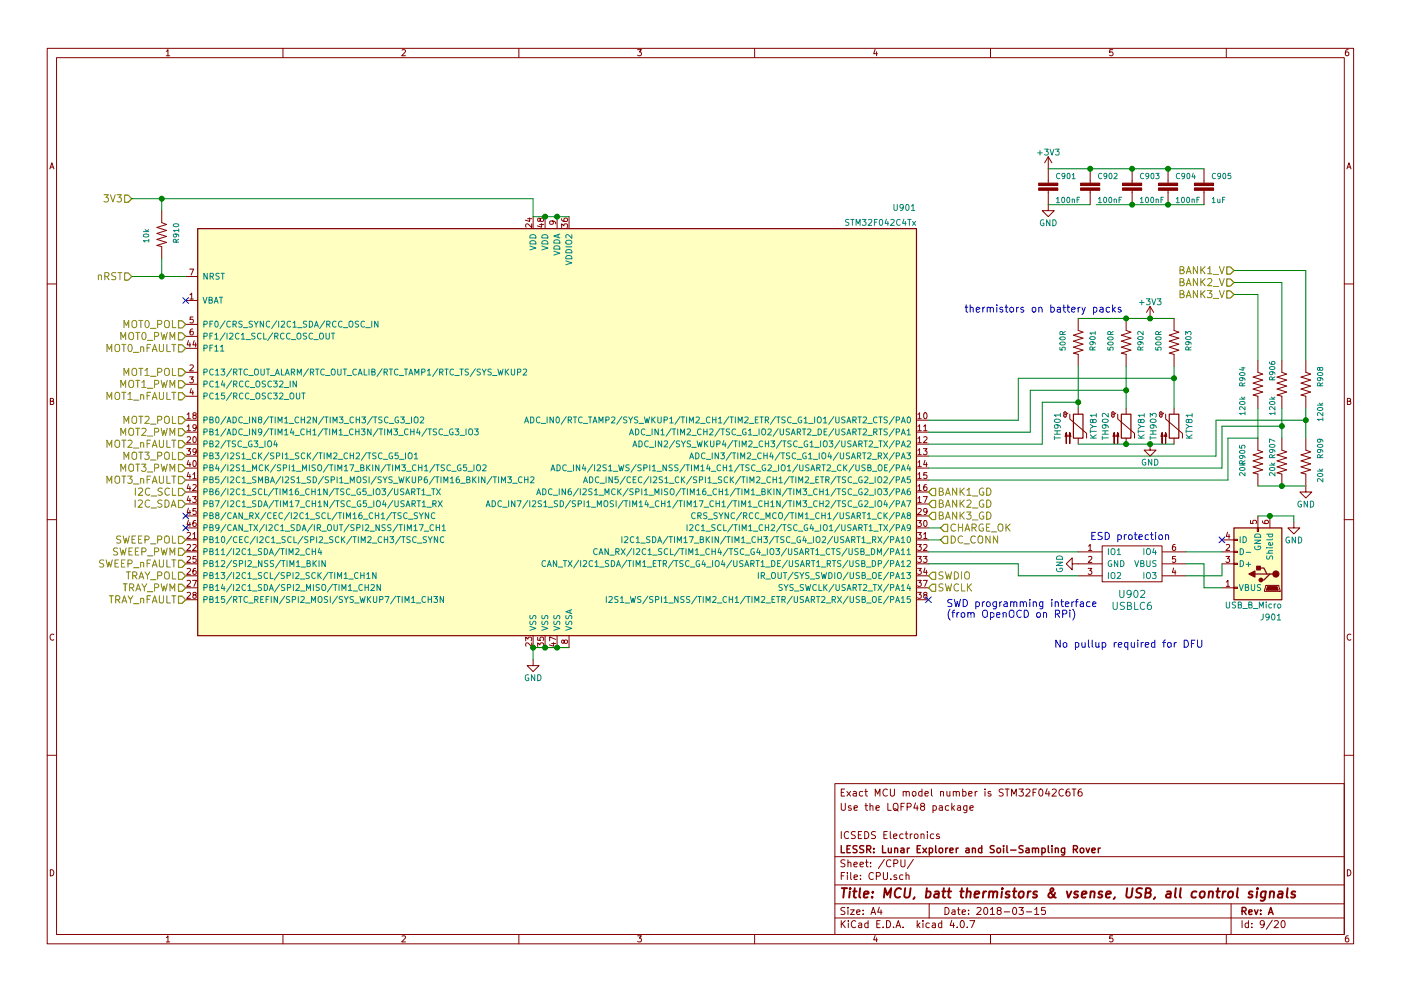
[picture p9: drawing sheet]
<svg xmlns="http://www.w3.org/2000/svg" width="297mm" height="210mm" viewBox="0 0 297 210" stroke-linecap="round" stroke-linejoin="round" font-family="sans-serif">
<g fill="none" stroke="#840000" stroke-width=".21">
<path d="M10 10.3h277v189.9h-277zM12 12.2h273v186.1h-273zM35.3 10.9l.3-.4v1.3M35.3 11.8h.7M60 10.3v1.9M85.2 10.6l.5-.1 .3 .4-.8 .9h.8M110 10.3v1.9M135.2 10.5h.8l-.4 .5 .3 .1 .1 .2-.1 .4-.2 .1-.5-.1M160 10.3v1.9M185.5 10.5l-.3 .9h.8M185.9 11v.8M210 10.3v1.9"/>
<path d="M235.9 10.5h-.6v.6h.6l.1 .5-.3 .2-.4-.1M260 10.3v1.9M285.9 10.5l-.4 .1-.2 .2-.1 .8 .3 .2 .4-.1 .1-.4-.1-.2-.4-.1-.3 .3M10.6 35.8l.4-1.3 .4 1.3M10.7 35.5h.6M222.2 33.3v5.6M222.2 33.3l-.7 1.2M222.2 33.3l.8 1.2M231.1 35.8v3.1M240 35.8v3.1M247.6 35.8v3.1M255.3 35.8v3.1"/>
<path d="M285.6 35.8l.4-1.3 .4 1.3M285.7 35.5h.6M34.3 44.7v2.5l1 .4-2 .7 2 .6-2 .6 2 .7-2 .6 2 .6-2 .7 1 .2v2.6M39.4 58.7h2.5M40.2 57.1h.8l-.5 1.3M111.9 46.4h.8M112.3 46.2v.8l-.9-.3M112.7 47.5v.8l-.9-.8-.3 .2 .1 .5M113 46v2.5M114.4 47.6h.9M114.5 46.5l.3-.2h.3l.2 .2-.2 .4-.3 .1-.2-.1-.2-.6h-.3l-.1 .6 .3 .1 .2-.2M114.8 47.4v.8l-.9-.3"/>
<path d="M115.6 46v2.5M117.1 46.9l.2 .2-.1 .4h-.6l-.1-.4 .3-.2h.7l.3 .3v.3M118.1 46v2.5M119.1 48.3v-.8l.5 .4 .1-.4h.5l.1 .2-.1 .6M119.1 46.4v.4l.3 .1 .7 .1 .2-.2-.1-.5-.6 .1v.4l.2 .2M120.6 46v2.5M222.2 40.4v4.3h1.3l-1.3 1.3-1.2-1.3h1.2M231.1 40.4v3M240 40.4v3M247.6 40.4v3M255.3 40.4v3M10 60.2h2"/>
<path d="M39.4 63.7h2.5M39.4 79h2.5M39.4 68.8h2.5M39.4 71.4h2.5M39.4 73.9h2.5M40 72.3l-.3 .9h.7M40.2 80h.8l-.4 .4 .3 .1v.6l-.1 .1-.6-.1M40.3 72.7v.9M40.3 62.5l.3-.3v1.2M40.3 77.5l.5-.1 .2 .4-.8 .9h.8M40.3 63.4h.7M40.9 69.8h-.4l-.2 .3v.7l.2 .3 .4-.2v-.6h-.4l-.2 .2"/>
<path d="M40.9 67.3h-.6v.5h.6v.6l-.1 .1-.5-.1M41.2 72.3l-.3 .9h.8M41.5 72.7v.9M228.6 67.6v2.5l1 .4-2 .6 2 .6-2 .7 2 .6-2 .7 2 .6-2 .6 1 .3v2.5M238.8 67.6v2.5l1 .4-2.1 .6 2.1 .6-2.1 .7 2.1 .6-2.1 .7 2.1 .6-2.1 .6 1.1 .3v2.5M243.8 65l-.7 1.3M243.8 65v2.6M243.8 65l.8 1.3M248.9 67.6v2.5l1 .4-2 .6 2 .6-2 .7 2 .6-2 .7 2 .6-2 .6 1 .3v2.5M266.7 76.4v2.6l1 .4-2 .6 2 .6-2 .7 2 .6-2 .6 2 .7-2 .6 1 .3v2.5M271.8 76.4v2.6l1 .4-2 .6 2 .6-2 .7 2 .6-2 .6 2 .7-2 .6 1 .3v2.5M276.9 76.4v2.6l1 .4-2.1 .6 2.1 .6-2.1 .7 2.1 .6-2.1 .6 2.1 .7-2.1 .6 1.1 .3v2.5"/>
<path d="M285 60.2h2M10.7 85.1h.5l.1-.5-.6-.1v1.3h.5l.2-.4-.3-.3M39.4 81.5h2.5M39.4 84.1h2.5M39.4 89.1h2.5M39.4 94.2h2.5M39.4 99.3h2.5M39.4 91.7h2.5M39.4 96.8h2.5M39.6 95.2h.8l-.4 .5 .3 .1v.5l-.1 .2-.6-.2M39.7 92.8l.5-.1 .2 .3-.8 .9h.8M39.7 87.9l.3-.3v1.2"/>
<path d="M39.7 90.5l.3-.4v1.3M39.7 88.8h.7M39.7 91.4h.7M40 97.7l-.3 .9h.7M40.3 98.1v.9M40.6 82.4l-.3 .9h.7M40.9 82.9v.9M41 92.8l.2-.1a.67 .67 0 0 1 .4 .6 .67 .67 0 0 1-.4 .6l-.3-.5zM41 97.8l.2-.1a.67 .67 0 0 1 .4 .7 .67 .67 0 0 1-.4 .6l-.3-.5zM41.1 88.1l-.2-.2 .1-.3 .6 .1v.3l-.6 .2-.1 .2v.3l.2 .1h.3l.2-.2v-.4l-.2-.1M41.6 90.6l-.2 .3-.4-.1-.1-.6 .5-.1 .2 .2v.8l-.4 .3h-.2M41.6 95.7l-.2 .3-.4-.1-.1-.6 .5-.1 .2 .2v.8l-.4 .3h-.2"/>
<path d="M194.3 89.1h2.5M194.3 94.2h2.5M194.3 99.3h2.5M194.3 91.7h2.5M194.3 96.8h2.5M194.6 87.9l.4-.3v1.2M194.6 90.5l.4-.4v1.3M194.6 93l.4-.3v1.2M194.6 95.5l.4-.3v1.3M194.6 98.1l.4-.4v1.3M194.6 88.8h.7M194.6 91.4h.7"/>
<path d="M194.6 93.9h.7M194.6 96.5h.7M194.6 99h.7M195.8 95.2h.7l-.4 .5 .4 .1v.5l-.2 .2-.5-.2M195.8 90.5l.4-.4v1.3M195.8 92.8l.5-.1 .2 .3-.7 .9h.7M195.8 91.4h.7M195.9 87.7l.2-.1a.67 .67 0 0 1 .5 .6 .67 .67 0 0 1-.5 .6l-.3-.4zM196.1 97.7l-.3 .9h.8M196.4 98.1v.9M226.4 87.6l-.5 .3-.3-.1v-.3l.3-.1 .2 .1v.8l-.2 .2-.3-.1-.2-.4M226.8 87.9v1l3.6 3v1.1"/>
<path d="M228.6 86.6v1.3M228.6 93v1.2M236.6 87.6l-.6 .3-.3-.1v-.3l.3-.1 .2 .1v.8l-.2 .2-.3-.1-.1-.4M237 87.9v1l3.5 3v1.1M238.8 86.6v1.3M238.8 93v1.2M243.8 94.2v1.3h1.3l-1.3 1.3-1.2-1.3h1.2M246.7 87.6l-.5 .3-.3-.1v-.3l.3-.1 .2 .1v.8l-.2 .2-.3-.1-.2-.4M247.1 87.9v1l3.6 3v1.1M248.9 86.6v1.3M248.9 93v1.2M266.7 93v2.5l1 .4-2 .6 2 .6-2 .7 2 .6-2 .7 2 .6-2 .6 1 .3v2.5"/>
<path d="M271.8 93v2.5l1 .4-2 .6 2 .6-2 .7 2 .6-2 .7 2 .6-2 .6 1 .3v2.5M276.9 93v2.5l1 .4-2.1 .6 2.1 .6-2.1 .7 2.1 .6-2.1 .7 2.1 .6-2.1 .6 1.1 .3v3.8h1.2l-1.2 1.3-1.3-1.3h1.3M285.7 85.1h.5l.1-.5-.6-.1v1.3h.5l.2-.4-.3-.3M10 110.3h2M39.4 112h2.5M39.4 114.5h2.5M39.4 101.8h2.5M39.4 117.1h2.5M39.4 104.4h2.5M39.4 119.6h2.5M39.4 106.9h2.5M39.4 109.5h2.5"/>
<path d="M39.7 113.1l.5-.1 .2 .3-.8 .9h.8M39.7 115.6l.5-.1 .2 .4-.8 .9h.8M39.7 118.2l.5-.1 .2 .3-.8 .9h.8M40 100.2l-.3 .9h.7M40 102.7l-.3 1h.7M40 105.3l-.3 .9h.7M40 107.8l-.3 .9h.7M40 110.4l-.3 .9h.7M40.3 100.7v.8M40.3 103.2v.9M40.3 105.8v.8M40.3 108.3v.9"/>
<path d="M40.3 110.8v.9M40.8 105.4h.8l-.4 .4 .4 .1v.6l-.2 .1-.6-.1M40.9 113.3l.3-.3v1.2M40.9 100.6l.3-.3v1.2M40.9 115.6l.5-.1 .2 .4-.8 .9h.8M40.9 102.9l.5-.1 .2 .4-.8 .9h.8M40.9 114.2h.7M40.9 101.5h.7M41.5 110.4l-.4 .1-.2 .2v.7l.2 .3 .5-.1-.1-.6-.4-.1-.2 .2M41.6 118.1h-.7v.5h.7v.6l-.2 .1-.5-.1M41.6 107.9h-.7v.6h.7v.5l-.2 .2-.5-.2M194.3 112h2.5"/>
<path d="M194.3 114.5h2.5M194.3 101.8h2.5M194.3 117.1h2.5M194.3 104.4h2.5M194.3 119.6h2.5M194.3 106.9h2.5M194.3 109.5h2.5M194.5 110.4h.8l-.4 .5 .4 .1v.6l-.2 .1-.6-.1M194.5 113h.8l-.4 .5 .4 .1v.5l-.2 .1-.6-.1M194.5 115.5h.8l-.4 .5 .4 .1v.6l-.2 .1-.6-.1M194.5 118.1h.8l-.4 .4 .4 .1v.6l-.2 .1-.6-.1M194.6 100.6l.4-.3v1.2"/>
<path d="M194.6 103.2l.4-.4v1.3M194.6 105.7l.4-.3v1.2M194.6 108l.5-.1 .2 .3-.8 1h.8M194.6 101.5h.7M194.6 104.1h.7M194.6 106.6h.7M195.8 118.1h.7l-.4 .4 .4 .1v.6l-.2 .1-.5-.1M195.8 105.4h.8l-.5 1.2M195.8 113.3l.4-.3v1.2M195.8 115.6l.5-.1 .2 .4-.7 .9h.7M195.8 114.2h.7M195.9 110.5l.2-.1a.67 .67 0 0 1 .5 .7 .67 .67 0 0 1-.5 .6l-.3-.5z"/>
<path d="M196.4 102.8l-.3 .1-.2 .2-.1 .7 .3 .3 .4-.1-.1-.7h-.3l-.3 .2M196.5 100.3h-.6l-.1 .6h.7v.5l-.2 .1-.5-.1M196.5 108.4l-.2 .3-.4-.1v-.6l.4-.1 .2 .2v.8l-.3 .3h-.3M227.3 119.6v-1.2l-1.2 1.2 1.2 1.3v-1.3h6.4M228.6 117.1h5.1M230.8 115.9l.3-.4v1.3M230.8 118.2l.5-.1 .2 .3-.8 .9h.8M230.8 116.8h.7M233.7 115.8h12.7v7.6h-12.7zM246.4 117.1h5.1M246.4 119.6h5.1M249.1 115.5l-.3 .1-.2 .2v.7l.2 .3 .4-.1-.1-.7h-.3l-.2 .2"/>
<path d="M249.2 118.1h-.6v.5h.6v.6l-.2 .1-.4-.1M259.1 114.5h2.5M259.1 117.1h2.5M259.1 119.6h2.5M259.9 118.1h.8l-.4 .4 .4 .1v.6l-.2 .1-.6-.1M260 115.6l.5-.1 .2 .4-.8 .9h.8M260.3 112.9l-.3 .9h.8M260.6 113.4v.8M261.6 114.4h.8v.3h-.8zM261.6 117h.8v.2h-.8zM261.6 119.5h.8v.3h-.8zM265.1 110.4v.6l.6 .1v-.7h.6l.1 .2-.1 .5"/>
<path d="M266.6 112h.2v.8h-.2zM266.7 109.5v2.5M267.7 110.5v.4l.3 .1 .7 .1 .2-.2-.1-.5-.6 .1-.1 .4 .3 .2M269.2 109.5v2.5M274.3 110.7v1.3h1.3l-1.3 1.3-1.3-1.3h1.3M285 110.3h2M11.4 134.6a.58 .58 0 0 0-.8 .6 .58 .58 0 0 0 .8 .5M39.4 122.2h2.5M39.4 124.7h2.5M39.4 127.2h2.5M39.7 120.7l.5-.1 .2 .3-.8 1h.8M39.7 123.2l.5-.1 .2 .4-.8 .9h.8"/>
<path d="M39.7 125.8l.5-.1 .2 .3-.8 .9h.8M40.8 123.1h.9l-.6 1.3M41.1 126.2l-.2-.2 .1-.3 .6 .1v.3l-.6 .2-.1 .2v.3l.2 .1h.3l.2-.2v-.4l-.2-.1M41.5 120.6h-.4l-.2 .3v.7l.2 .3 .5-.2-.1-.6h-.4l-.2 .2M111.5 136v-.8l.4 .4 .1-.4h.6l.1 .2-.1 .6M112.7 136.4v.8l-.9-.8-.3 .2 .1 .5M113 139.9v1.3h1.3l-1.3 1.3-1.2-1.3h1.2M113 134.9v2.5M114 137.2v-.8l.5 .4 .1-.4h.5l.2 .2-.2 .6M114 135.2v.6l.6 .1v-.7h.5l.2 .2-.2 .5M115.6 134.9v2.5M116.9 136.5h.9"/>
<path d="M117.4 136.3v.8l-.9-.3M117.8 135.7l-1.3-.6v.9M118.1 134.9v2.5M119.6 136l.3-.2h.3l.1 .2v.4l-.4 .1-.2-.1-.2-.6h-.3v.6l.2 .1 .2-.2M120.6 134.9v2.5M194.3 122.2h2.5M194.3 124.7h2.5M194.3 127.2h2.5M194.5 120.6h.8l-.4 .5 .4 .1v.5l-.2 .2-.6-.2M194.5 123.1h.8l-.4 .5 .4 .1v.6l-.2 .1-.6-.1M194.5 125.7h.8l-.4 .5 .4 .1v.5l-.2 .1-.6-.1M195.8 123.1h.8l-.5 1.3"/>
<path d="M196.1 126.2l-.3-.2 .1-.2h.6v.3l-.6 .2-.1 .2 .1 .3 .2 .1h.2l.2-.2v-.4l-.2-.1M196.1 120.5l-.3 .9h.8M196.4 121v.9M228.6 122.2h5.1M230.7 120.6h.8l-.4 .5 .3 .1v.5l-.1 .2-.6-.2M246.4 122.2h5.1M248.8 120.5l-.2 .9h.7M249.1 121v.9M259.1 124.7h2.5M260 123.5l.3-.4v1.3M260 124.4h.7M261.6 124.6h.8v.2h-.8z"/>
<path d="M268.4 124.2h2.7l.3 1.3h-3.3zM286.4 134.6a.58 .58 0 0 0-.8 .6 .58 .58 0 0 0 .8 .5M10 160.2h2M177 166.3h108v32h-108zM178.4 170.4v1.2l.2 .3h.3l.3-.3v-1.2M178.4 176.4v1.5M178.4 168.1h.5M179.1 167.4h-.7v1.5h.7M179.6 167.9l.7 1M179.9 176.6a.71 .71 0 0 0-1 .5 .71 .71 0 0 0 .8 .8l.2-.1M180.3 167.9l-.7 1M180.4 171l-.3-.1-.2 .2v.3l.5 .1v.4h-.5"/>
<path d="M180.9 168h.6l.1 .9M181.1 171.4l.7-.1-.1-.3-.4-.1-.2 .2 .1 .8h.5M181.4 176.5l-.6-.1-.3 .3 .1 .3 .7 .4v.4l-.2 .1-.6-.1M181.6 168.3l-.8 .2 .3 .4 .5-.1M182 177.1h.5M182.7 176.4h-.7v1.5h.7M182.9 168l-.4-.1-.3 .3 .1 .6 .2 .1 .4-.1M183.3 176.4a.76 .76 0 0 1 .9 .8 .76 .76 0 0 1-.9 .7zM183.4 167.9h.5M183.4 170.9h.5M183.6 167.4v1.3l.3 .2M183.6 170.4v1.3l.3 .2"/>
<path d="M184.5 171.1l.2-.2 .3 .1 .1 .9M184.5 170.4v1.5M185.6 168.9v-1.5l.5 1.1 .5-1.1v1.5M185.6 176.5l-.6-.1-.2 .3v.3l.7 .4v.4l-.2 .1-.5-.1M185.7 171.4l.7-.1v-.3l-.4-.1-.3 .2 .1 .8h.6M187.4 177.1h.5M188.1 176.4h-.7v1.5h.7M188.1 167.6a.71 .71 0 0 0-1 .5 .71 .71 0 0 0 .8 .8l.2-.1M188.2 170.4v1.5h.8M188.7 176.4v1.3l.3 .2M188.8 167.4v1.2l.3 .3h.3l.2-.3v-1.2M189.5 177.4l.7-.1-.1-.3-.4-.1-.2 .2v.7h.6"/>
<path d="M189.5 170.7l.2-.3a.53 .53 0 0 1 .7 .5v.5a.51 .51 0 0 1-.8 .5 1.05 1.05 0 0 1-.1-1.2zM189.7 171.6l.7 .5M191 171.1h.5M191.5 177l-.5-.1-.2 .3v.6l.2 .1 .5-.1M191.5 168l.2-.1 .4 .1v.9M191.5 167.9v1M191.7 170.4h-.7v1.5M191.9 176.9h.6M192.1 176.4v1.3l.4 .2M192.1 168.1l.3-.2 .3 .1 .1 .9M192.3 171.2l.7-.1 .2-.2-.1-.3-.2-.2h-.6v1.5M193 176.9v1"/>
<path d="M193.4 176.9l-.4 .3M193.5 168l.2-.1 .4 .1 .1 .6-.1 .2-.4 .1-.2-.1zM193.9 177.1l.2-.2 .5 .2v.5l-.1 .2-.4 .1-.2-.1zM194.1 170.4l-.3 1h.9M194.5 170.9v1M195.3 177.1l.2-.2 .4 .1v.9M195.3 176.9v1M195.5 171.1l-.3-.3v-.2l.3-.2 .4 .1 .1 .2v.2l-.5 .2-.3 .3v.2l.3 .3h.3l.2-.3v-.2l-.2-.3M195.5 168l-.5-.1-.2 .3v.6l.2 .1 .5-.1M195.5 167.4v1.5M196.1 168.4l.7-.1v-.3l-.5-.1-.2 .2 .1 .7h.6M196.6 176.4v.2"/>
<path d="M196.6 176.9v1M197.5 167.4v1.3l.2 .2M197.8 171l.4-.1 .3 .3-.1 .7h-.6M197.8 170.9v1.5M198 177l-.5-.1-.2 .3v.6l.2 .1 .5-.1M199.1 177l-.3-.1-.2 .2v.3l.5 .1v.3h-.5M199.2 171h.5l.1 .9M199.4 168l.2-.1 .4 .1 .1 .9M199.4 167.9v1M199.8 171.3l-.7 .3 .2 .3h.5M200.8 167.9v.9l.4 .1 .2-.1M201.1 171l-.4-.1-.3 .3 .1 .6 .2 .1h.4"/>
<path d="M201.4 167.9v1M201.8 170.4v1.5M202 171.4l.4 .5M202.1 168l.2-.1 .4 .1v.9M202.1 167.9v1M202.4 170.9l-.6 .6M202.7 168.1l.3-.2 .3 .1 .1 .9M203 171h.6l.1 .9M203.7 171.3l-.8 .3 .3 .3h.5M204.1 168l.4-.1 .3 .3-.1 .6h-.6M204.1 167.4v1.5M205 170.9v1.4l-.3 .1h-.3"/>
<path d="M205 171l-.4-.1-.3 .3 .1 .6 .2 .1h.4M205.4 168.4l.7-.1-.1-.3-.4-.1-.2 .2 .1 .7h.5M205.6 171.4l.7-.1v-.3l-.4-.1-.3 .2 .1 .8h.6M206.8 167.9v1M207.2 167.9l-.4 .3M208.8 167.4v.2M208.8 167.9v1M210.1 168l-.4-.1-.2 .2v.2l.6 .2v.3h-.6M212.7 167.5l-.6-.1-.3 .3 .1 .3 .7 .3v.5l-.2 .1-.6-.1M213.1 167.4h.9M213.5 167.4v1.5M214.5 168.9v-1.5l.5 1.1 .5-1.1v1.5"/>
<path d="M216 167.4h1l-.5 .6 .4 .1v.7l-.2 .1-.7-.1M217.5 167.6l.6-.2 .3 .4-1 1.1h1M219 168.1h.5M219.7 167.4h-.7v1.5M220.4 167.6l.2-.2a.8 .8 0 0 1 .5 .8 .8 .8 0 0 1-.5 .7l-.4-.6zM222 167.3l-.3 1.1h.9M222.4 167.9v1M223.1 167.6l.6-.2 .3 .4-1 1.1h1M225.5 167.6a.71 .71 0 0 0-1 .5 .71 .71 0 0 0 .7 .8l.3-.1M226.7 167.4l-.4 .1a1.11 1.11 0 0 0-.1 1.3l.4 .1 .2-.1 .1-.5-.3-.3h-.4l-.2 .3M227.3 167.4h.8M227.7 167.4v1.5"/>
<path d="M229.3 167.4l-.4 .1a1.11 1.11 0 0 0-.2 1.3l.5 .1 .2-.1v-.5l-.2-.3h-.5l-.1 .3M285 160.2h2M10.7 184.5a.65 .65 0 0 1 .7 .7 .65 .65 0 0 1-.7 .6zM35.3 198.9l.3-.4v1.3M35.3 199.8h.7M60 198.3v1.9M85.2 198.6l.5-.1 .3 .4-.8 .9h.8M110 198.3v1.9M135.2 198.5h.8l-.4 .5 .3 .1 .1 .2-.1 .4-.2 .1-.5-.1M160 198.3v1.9M177 194.8h108M177 191.8h108"/>
<path d="M177 187.8h108M177 181.8h108M178.4 195.3v1.5M178.4 185.8h.5M178.6 196l.6 .8M179.1 185.1h-.7v1.5M179.1 192.6l-.5-.1-.3 .3 .1 .3 .7 .4v.4l-.2 .1-.6-.1M179.1 182.5l-.5-.1-.3 .3 .1 .3 .7 .4v.4l-.2 .1-.6-.1M179.2 195.3l-.8 .9M179.7 185.1v.2M179.7 185.6v1M179.8 192.5v.2"/>
<path d="M179.8 183.1l.2-.2 .4 .1v.9M179.8 182.4v1.5M179.8 193v1M179.9 195.3v.2M179.9 195.8v1M180.3 193h.8l-.8 1h.8M180.4 185.1v1.3l.2 .2M181.1 183.4l.7-.1-.1-.3-.4-.1-.2 .2v.7h.6M181.1 186.1l.7-.1-.1-.3-.4-.1-.2 .2 .1 .7h.5M181.4 195.5a.71 .71 0 0 0-1 .5 .71 .71 0 0 0 .8 .8l.2-.1M181.6 193.5l.7-.1v-.3l-.4-.1-.3 .2 .1 .7h.6M182.1 195.9h.6v.9"/>
<path d="M182.3 183.4l.8-.1-.1-.3-.4-.1-.3 .2 .1 .7h.6M182.4 186.5v.1M182.4 185.7v.1M182.7 196.2l-.7 .3 .2 .3 .5-.1M183 193.9v.1M183 193.1v.1M183.5 182.9h.6M183.7 182.4v1.3l.4 .2M184 195.9l-.4-.1-.3 .3 .1 .6 .2 .1 .4-.1M184 195.3v1.5M184.6 183.8v.1M184.6 183v.1"/>
<path d="M184.7 194l.4-1.5 .5 1.5M184.8 193.6h.7M185.2 185.3a.71 .71 0 0 0-1 .5 .71 .71 0 0 0 .7 .8l.3-.1M185.5 198.5l-.3 .9h.8M185.8 185.9l.7-.1 .2-.2-.1-.3-.2-.2h-.6v1.5M185.9 199v.8M185.9 196h.5M186.4 192.5l-.3 1h.9M186.6 195.3h-.7v1.5h.7M186.8 193v1M187.2 196.7v.1M187.3 185.1v1.2l.3 .3h.3l.3-.3v-1.2"/>
<path d="M187.5 182.3l-1.3 2M188 195.3a.76 .76 0 0 1 .8 .8 .76 .76 0 0 1-.8 .7zM188.9 186.5v.1M188.9 182.6a.71 .71 0 0 0-1 .5 .71 .71 0 0 0 .7 .8l.3-.1M189.5 196.7v.1M189.5 183.2l.7-.1 .2-.2-.1-.3-.2-.2h-.6v1.5M190 196.8l.4-1.5 .6 1.5M190.1 185.7l-.4-.1-.2 .2 .1 .2 .5 .2v.3h-.6M190.1 196.4h.7M191 182.4v1.2l.3 .3h.3l.3-.3v-1.2M191.4 185.7l-.4-.1-.3 .3 .1 .6 .2 .1 .4-.1M191.5 196.7v.1"/>
<path d="M192.1 185.7l.2-.1 .4 .1v.9M192.1 185.1v1.5M193.6 182.3l-1.2 2M194.5 195.3v1.5M194.6 196.3l.4 .5M195 195.8l-.5 .6M195.7 195.3v.2M195.7 195.8v1M197 191.8v3M197 195.9l-.4-.1-.3 .3 .1 .6 .2 .1 .4-.1M197.7 195.9h.6v.9M198.3 196.2l-.7 .3 .2 .3 .5-.1"/>
<path d="M199.7 195.9l-.5-.1-.2 .3v.6l.2 .1 .5-.1M199.7 195.3v1.5M200.4 192.5a.76 .76 0 0 1 .8 .8 .76 .76 0 0 1-.8 .7zM201.8 195.2l-.4 1.1h1M201.9 193.1h.5l.1 .9M202.2 195.8v1M202.5 193.4l-.7 .3 .2 .3 .5-.1M202.9 196.7v.1M203 193h.6M203.2 192.5v1.3l.4 .2M203.8 195.4l.1-.1a.8 .8 0 0 1 .6 .8 .8 .8 0 0 1-.6 .7 .97 .97 0 0 1-.1-1.4zM204 193.5l.7-.1-.1-.3-.4-.1-.2 .2 .1 .7h.5"/>
<path d="M205.1 196.7v.1M205.4 193.9v.1M205.4 193.1v.1M205.6 195.3h1.1l-.7 1.5M207.1 192.7l.6-.2 .3 .5-.9 1h.9M208.7 192.7l.2-.2a.8 .8 0 0 1 .5 .8 .8 .8 0 0 1-.5 .7l-.3-.5zM210 193l.4-.5v1.5M210 194h.8M210 198.3v1.9M211.7 193.2l-.3-.3 .1-.2 .2-.2 .4 .1 .2 .2-.1 .2-.5 .2-.3 .3v.2l.3 .3h.3l.3-.3v-.2l-.3-.3M212.9 193.5h1.1M214.8 192.7l.2-.2a.8 .8 0 0 1 .6 .8 .8 .8 0 0 1-.6 .7l-.3-.5z"/>
<path d="M216 192.5h1l-.5 .6 .4 .1v.7l-.2 .1-.7-.1M217.6 193.5h1.1M219.4 193l.4-.5v1.5M219.4 194h.8M221.6 192.5h-.7l-.1 .7h.7l.2 .2-.1 .5-.2 .1-.6-.1M235.9 198.5h-.6v.7l.6-.1 .1 .5-.3 .2-.4-.1M260 198.3v1.9M261 191.8v6.5M263.3 195.3v1.5M264.7 195.9l-.4-.1-.3 .3 .1 .6 .2 .1 .4-.1M264.7 195.3v1.5M265.4 196.7v.1"/>
<path d="M265.4 195.9v.1M268 196l-.2 .3h-.3l-.3-.3v-.4l.3-.3h.3l.2 .3a1.01 1.01 0 0 1-.4 1.2h-.3M269.7 195.2l-1.2 2M270.2 195.5l.6-.2 .2 .5-.9 1h.9M271.8 195.5l.2-.2a.8 .8 0 0 1 .5 .8 .8 .8 0 0 1-.5 .7l-.4-.5zM285.7 184.5a.65 .65 0 0 1 .7 .7 .65 .65 0 0 1-.7 .6zM285.9 198.5l-.4 .1-.2 .3-.1 .7 .3 .2 .4-.1 .1-.4-.1-.2-.4-.1-.3 .3"/>
</g>
<g fill="none" stroke="#840000" stroke-width=".3">
<path d="M178.4 179.4v1.5h.7M180.3 179.4h-.7v1.5h.7M181.7 179.5l-.6-.1-.3 .3 .1 .3 .7 .4v.4l-.2 .1-.6-.1M183.1 179.5l-.6-.1-.2 .3v.3l.8 .4v.4l-.2 .1-.6-.1M187.1 179.4v1.5h.7M188.3 179.9l.1 .9 .4 .1 .2-.1M189 179.9v1M189.7 179.9v1M192.4 179.9v1M192.8 179.9l-.4 .3M195.2 179.4h-.7v1.5h.7M195.7 179.9l.7 1"/>
<path d="M196.4 179.9l-.7 1M197 179.9v1.5M198.4 179.4v1.3l.2 .2M200.5 179.9v1M200.9 179.9l-.4 .3M202.7 179.9v1M203.2 179.9l-.5 .3M206.2 179.9v1M208.2 179.4v1.5M210.8 179.5l-.6-.1-.3 .3 .1 .3 .7 .4v.4l-.2 .1-.6-.1M212.8 179.4v.2M212.8 179.9v1"/>
<path d="M213.5 179.4v1.3l.2 .2M216.9 179.5l-.6-.1-.2 .3v.3l.7 .4v.4l-.2 .1-.5-.1M218.9 179.9v1M220.9 179.9v1.5M222.2 179.4v1.3l.3 .2M223 179.4v.2M223 179.9v1M223.7 179.9v1M225.7 179.9v1.4l-.2 .1h-.4M230.3 179.9l.3 1 .4-1M232.9 179.9v1M233.3 179.9l-.4 .3"/>
<path d="M179.6 180.1h.5M183.8 180.2l.7-.1 .1-.2v-.3l-.2-.2h-.6v1.5M184.1 180.2l.5 .7M185.3 180.8v.1M185.3 180v.1M189.7 180.1l.2-.2 .4 .1v.9M191 180h.6l.1 .9M191.7 180.3l-.7 .3 .2 .3 .5-.1M194.5 180.1h.5M197 180l.5-.1 .2 .3-.1 .6h-.6M199.2 180.1l.2-.2 .4 .2 .1 .5-.2 .2-.3 .1-.2-.1zM201.4 180.4l.7-.1-.1-.3-.4-.1-.2 .2v.7h.6"/>
<path d="M204.8 180h.6l.1 .9M205.5 180.3l-.8 .3 .3 .3 .5-.1M206.2 180.1l.2-.2 .4 .1v.9M208.2 180l-.5-.1-.3 .3 .1 .6 .2 .1 .5-.1M211.4 180.1l.2-.2 .5 .2v.5l-.1 .2-.4 .1-.2-.1zM214.3 180.4h1.1M217.6 180h.5l.1 .9M218.2 180.3l-.7 .3 .2 .3 .5-.1M218.9 180.1l.2-.2 .4 .1v.9M219.5 180.1l.3-.2 .3 .1 .1 .9M220.9 180l.4-.1 .3 .3-.1 .6h-.6M223.7 180.1l.3-.2 .3 .1 .1 .9"/>
<path d="M225.7 180l-.4-.1-.3 .3 .1 .6 .2 .1 .4-.1M227.6 180.2l.7-.1 .1-.2v-.3l-.2-.2h-.6v1.5M227.9 180.2l.5 .7M229.1 180.1l.2-.2 .4 .2 .1 .5-.1 .2-.4 .1-.2-.1zM231.5 180.4l.7-.1v-.3l-.5-.1-.2 .2 .1 .7h.6M263.3 193.3l.8-.1 .1-.2-.1-.3-.2-.2h-.6v1.5M263.7 193.3l.5 .7M264.8 193.5l.7-.1-.1-.3-.4-.1-.2 .2v.7h.6M266 193l.3 1 .4-1M267.3 193.9v.1M267.3 193.1v.1M268.9 194l.5-1.5 .5 1.5"/>
<path d="M269.1 193.6h.7"/>
</g>
<g fill="none" stroke="#840000" stroke-width=".41">
<path d="M178.5 188.4h1.1M179 188.4l-.2 2M180.2 189.1l-.2 1.3M180.3 188.4l-.1 .2 .2-.1-.1-.1-.1 .2M180.9 189.1h.7M181.2 188.4l-.2 1.8 .1 .1 .4 .1M182.4 188.4l-.2 1.8 .2 .2M183.2 189.8l.9-.2v-.4l-.6-.1-.3 .3v.9h.7M184.9 190.3v.1M185.1 189.2l-.1 .2-.1-.1 .2-.1-.1 .2M187.4 190.4l.2-2 .5 1.5 .9-1.5-.3 2M191 188.6a.87 .87 0 0 0-1 0 .87 .87 0 0 0-.3 1 .69 .69 0 0 0 .3 .8 .69 .69 0 0 0 .8-.1"/>
<path d="M191.9 188.4l-.2 1.7 .4 .3a.67 .67 0 0 0 .8-.3l.2-1.7M193.9 190.3l-.3 .4M196.4 189.2l.6-.1 .3 .2-.1 1a.67 .67 0 0 1-.9 0M196.5 188.4l-.2 2M198.2 189.2h.8v1.2M199.1 189.6l-.8 .1a.4 .4 0 0 0-.3 .3 .4 .4 0 0 0 .3 .4l.7-.1M199.8 189.1h.7M200.1 188.4l-.2 1.8 .1 .1 .4 .1M200.9 189.1h.8M201.3 188.4l-.2 1.8v.1l.4 .1M203.6 189.1h.7M203.9 188.4l-.2 1.8 .1 .1 .4 .1"/>
<path d="M205 189.3l.3-.2 .5 .1-.1 1.2M205.1 188.4l-.2 2M206.6 189.8l1-.2v-.4h-.8l-.2 1 .2 .2 .6-.1M208.5 189.1l-.1 1.3M209.1 189.1l-.4 .1-.2 .3M209.8 189.3l.3-.2 .4 .1v1.2M209.8 189.1l-.2 1.3M210.6 189.4a.52 .52 0 0 1 .8-.2v1.2M212.4 189.1l-.1 1.3M212.5 188.4v.2l.1-.1-.1-.1v.2M214.1 189.2l-.5-.1-.3 .4 .2 .3 .5 .1v.3l-.1 .1h-.7M214.8 189.1h.7"/>
<path d="M215.1 188.4l-.2 1.8 .1 .1 .4 .1M216.2 189.3l.3-.2 .5 .2v.8l-.4 .3-.6-.1zM218 189.1l-.2 1.3M218.5 189.1l-.3 .1-.3 .3M219.9 189.2l-.5-.1-.3 .4 .2 .3 .5 .1 .1 .3-.2 .1h-.7M223.7 189.4l-.2 .5a.94 .94 0 0 1-.9 .5l-.2-.1a.53 .53 0 0 1 .1-.8l.9-.7-.1-.3-.3-.1a.63 .63 0 0 0-.1 1.1 1.23 1.23 0 0 0 1 .9M226.2 189.1l.3 1.3 .7-1.3M228.6 189.2l-.5-.1-.3 .4 .2 .3 .5 .1v.3l-.1 .1h-.7M229.4 189.8l1-.2-.1-.4-.6-.1-.3 .3v.9h.7M231.2 189.3l.3-.2 .5 .1v1.2M231.3 189.1l-.2 1.3M233.7 189.2l-.5-.1-.3 .4 .3 .3 .4 .1 .1 .3-.1 .1h-.8"/>
<path d="M234.5 189.8l1-.2v-.4h-.8l-.2 1 .2 .2 .6-.1M236.4 190.3l-.3 .4M239 188.4l-.2 1.7 .3 .3a.67 .67 0 0 0 .8-.3l.2-1.7M242.1 188.5l-.7-.1-.3 .2-.1 .6 .8 .4 .1 .5-.4 .3-.7-.1M242.9 189.4l.9-.1a.46 .46 0 0 0 .2-.5 .46 .46 0 0 0-.3-.4h-.7l-.2 2h.7l.3-.1 .2-.5-.4-.4M244.9 190.3l-.3 .4M247.4 189.2h.8l-.1 1.2M248.2 189.6l-.7 .1a.4 .4 0 0 0-.3 .3 .4 .4 0 0 0 .2 .4l.7-.1M249.3 188.4l-.2 1.8 .3 .2M250.3 188.4l-.2 1.8 .3 .2M253.7 189.2l-.2-.1a.67 .67 0 0 0-.8 .4v.8l.3 .1 .5-.1M254.5 189.3l.3-.2 .6 .2v.8l-.4 .3-.6-.1z"/>
<path d="M256.3 189.3l.3-.2 .5 .1v1.2M256.4 189.1l-.2 1.3M257.9 189.1h.7M258.2 188.4l-.2 1.8 .1 .1 .4 .1M259.3 189.1l-.1 1.3M259.9 189.1l-.4 .1-.2 .3M260.5 189.3l.3-.2 .6 .2v.8l-.4 .3-.6-.1zM262.4 188.4l-.2 1.8 .3 .2M265.6 189.2l-.5-.1-.3 .4 .2 .3 .5 .1 .1 .3-.2 .1h-.7M266.5 189.1l-.1 1.3M266.6 188.4v.2l.1-.1-.1-.1v.2M268.4 189.1l-.4 1.8a.53 .53 0 0 1-.7 .1"/>
<path d="M268.4 189.2l-.2-.1a.67 .67 0 0 0-.8 .4v.8l.2 .1 .6-.1M269.3 189.3l.3-.2 .5 .1-.1 1.2M269.3 189.1l-.1 1.3M271.1 189.2h.8l-.1 1.2M271.9 189.6l-.7 .1a.4 .4 0 0 0-.3 .3 .4 .4 0 0 0 .2 .4l.7-.1M273 188.4l-.2 1.8 .2 .2M274.6 189.2l-.5-.1-.3 .4 .3 .3 .4 .1 .1 .3-.1 .1h-.8"/>
</g>
<g fill="#ffffc2" stroke="#ffffc2" stroke-width=".21">
<path d="M41.9 48.5h152.4v86.4h-152.4z"/>
<path d="M261.6 112h10.2v15.2h-10.2z"/>
</g>
<path d="M41.9 48.5h152.4v86.4h-152.4zM227.6 87.9h2v5.1h-2zM237.7 87.9h2.1v5.1h-2.1zM247.9 87.9h2v5.1h-2zM261.6 112h10.2v15.2h-10.2zM266.1 121.8h2.5M266.7 120.5h1.3l.6 1.3h.6M269.9 121.8h-.7l-1.2 1.3h-.7" fill="none" stroke="#840000" stroke-width=".25"/>
<g fill="none" stroke="#008484" stroke-width=".21">
<path d="M220 32.4h1M220.5 31.9v1M221.5 31.6h.7l-.4 .5 .4 .1v.6l-.2 .1-.5-.1M222.6 31.6l.4 1.3 .5-1.3M223.8 31.6h.8l-.5 .5 .4 .1v.6l-.2 .1-.5-.1M224.7 36.9a.51 .51 0 0 0-.7 .4 .51 .51 0 0 0 .7 .5M225.8 37.3l-.2 .2-.4-.1v-.5l.4-.1 .2 .2-.1 .6-.1 .3h-.4M226.3 36.9l.2-.1a.61 .61 0 0 1 .4 .5 .61 .61 0 0 1-.4 .6l-.3-.4zM227.3 37.1l.3-.3v1.1M227.3 37.9h.7M233.6 36.9a.51 .51 0 0 0-.7 .4 .51 .51 0 0 0 .7 .5M234.7 37.3l-.2 .2-.4-.1v-.5l.4-.1 .2 .2-.1 .6-.1 .3h-.4"/>
<path d="M235.2 36.9l.2-.1a.61 .61 0 0 1 .4 .5 .61 .61 0 0 1-.4 .6l-.3-.4zM236.2 36.9l.5-.1 .2 .3-.8 .8h.8M242.5 36.9a.51 .51 0 0 0-.7 .4 .51 .51 0 0 0 .7 .5M243.6 37.3l-.2 .2-.4-.1v-.5l.4-.1 .2 .2-.1 .6-.1 .3h-.4M244.1 36.9l.2-.1a.61 .61 0 0 1 .4 .5 .61 .61 0 0 1-.4 .6l-.3-.4zM245 36.8h.7l-.3 .4 .3 .1v.5h-.7M250.1 36.9a.51 .51 0 0 0-.7 .4 .51 .51 0 0 0 .7 .5M251.2 37.3l-.2 .2-.4-.1v-.5l.4-.1 .2 .2-.1 .6-.1 .3h-.4M251.7 36.9l.2-.1a.61 .61 0 0 1 .4 .5 .61 .61 0 0 1-.4 .6l-.3-.4zM253 36.7l-.3 .8h.7M253.3 37.2v.7M257.7 36.9a.51 .51 0 0 0-.7 .4 .51 .51 0 0 0 .7 .5"/>
<path d="M258.8 37.3l-.2 .2-.3-.1-.1-.5 .4-.1 .2 .2-.1 .6-.1 .3h-.3M259.4 36.8h.1a.61 .61 0 0 1 .4 .5 .61 .61 0 0 1-.4 .6 .8 .8 0 0 1-.1-1.1zM260.9 36.8h-.5l-.1 .5h.6v.5h-.6M30.4 49.1h1.1M30.5 49.8a.57 .57 0 0 1 .6-.2 .57 .57 0 0 1 .4 .5 .69 .69 0 0 1-1.1-.2zM30.8 48.7l.4 .4M31.5 51.1h-1.1l.3 .3M31.5 50.7v.7M31.5 48.7l-.4 .3M36.9 47.6a.56 .56 0 0 1 .6-.2 .56 .56 0 0 1 .3 .5 .69 .69 0 0 1-1-.2zM37.2 49.7l.3 .2-.1 .3h-.5l-.1-.3 .2-.2h.6l.2 .2 .1 .3M37.3 51.4v-.6h-.4l-.1 .6h1.1"/>
<path d="M37.9 48.9h-1.1l.3 .3M37.9 50.7l-.6 .4M37.9 48.6v.6M43.9 58v1.3l-.7-1.3v1.3M44.6 58.6h.6v-.5l-.6-.1v1.3M44.9 58.6l.4 .7M46.5 58h-.6l-.1 .5a.54 .54 0 0 1 .6 .6l-.1 .2-.5-.1M46.9 58h.7M47.2 58v1.3M112.3 52.2l1.3 .4-1.3 .4M112.4 51.3a.69 .69 0 0 1 .8-.2 .69 .69 0 0 1 .4 .7h-1.3zM112.5 49.9a.67 .67 0 0 1 .8-.1 .67 .67 0 0 1 .3 .7h-1.3z"/>
<path d="M114.9 52.2l1.3 .4-1.3 .4M114.9 51.3a.69 .69 0 0 1 .8-.2 .69 .69 0 0 1 .5 .7h-1.3zM114.9 50a.69 .69 0 0 1 .8-.2 .69 .69 0 0 1 .5 .7h-1.3zM117.4 53.3l1.3 .4-1.3 .4M117.5 52.4a.69 .69 0 0 1 .8-.2 .69 .69 0 0 1 .4 .7h-1.3zM117.5 51.1a.69 .69 0 0 1 .8-.2 .69 .69 0 0 1 .4 .7h-1.3zM118.3 49.8v.6M118.7 49.7l-1.3 .4 1.3 .4M120 55.3l1.2 .5-1.2 .4M120 52.4h1.2M120 54.4a.69 .69 0 0 1 .8-.2 .69 .69 0 0 1 .4 .7h-1.2zM120 53.2a.69 .69 0 0 1 .8-.2 .69 .69 0 0 1 .4 .6h-1.2z"/>
<path d="M120 51.1l.8-.1a.42 .42 0 0 1 .4 .2 .42 .42 0 0 1 0 .4l-.4 .2h-.7l-.1-.3zM121.2 49.8v.8l-.9-.8-.3 .2 .1 .5M180 46.6h-.6l-.1 .4a.54 .54 0 0 1 .6 .7l-.1 .1-.5-.1M180.4 46.6h.7M180.7 46.6v1.2M181.5 47.8v-1.2l.4 .8 .4-.8v1.2M182.8 46.6h.8l-.4 .4 .4 .1v.6l-.2 .1-.6-.1M184.1 46.7l.5-.1 .2 .3-.8 .9h.8M185.4 47.1h.4M186 46.6h-.6v1.2M186.5 46.7l.2-.1a.67 .67 0 0 1 .5 .6 .67 .67 0 0 1-.5 .6l-.3-.5zM187.9 46.5l-.2 .9h.7"/>
<path d="M188.2 47v.8M188.9 46.7l.5-.1 .2 .3-.8 .9h.8M189.5 43.4v1l.3 .2h.2l.2-.2v-1M190.9 46.7a.56 .56 0 0 0-.8 .5 .56 .56 0 0 0 .8 .5M191.5 43.9l-.2 .3-.4-.1v-.6l.4-.1 .2 .2v.7l-.3 .3h-.3M191.6 46.5l-.2 .9h.7M191.9 47v.8M192.1 43.5l.2-.1a.67 .67 0 0 1 .5 .6 .67 .67 0 0 1-.5 .6l-.3-.4zM192.5 46.6h.7M192.8 46.6v1.2M193.2 43.7l.4-.3v1.2M193.2 44.6h.8"/>
<path d="M193.5 47l.6 .8M194.1 47l-.6 .8M221.3 46.7a.59 .59 0 0 0-.7 .6 .59 .59 0 0 0 .7 .5v-.5h-.2M222.6 46.6v1.3l-.7-1.3v1.3M223.2 46.6a.64 .64 0 0 1 .7 .7 .64 .64 0 0 1-.7 .6zM224 42.2l.3-.3v1.1M224 43h.6M225.2 42l.1-.1a.61 .61 0 0 1 .4 .5 .61 .61 0 0 1-.4 .6l-.2-.4zM226.3 42l.1-.1a.61 .61 0 0 1 .4 .5 .61 .61 0 0 1-.4 .6l-.2-.4zM227.3 42.3h.5v.7M227.3 42.2v.8M228.4 42.4h.4"/>
<path d="M228.9 41.9h-.5v1.1M232.9 42.2l.3-.3v1.1M232.9 43h.6M234.1 42l.1-.1a.61 .61 0 0 1 .4 .5 .61 .61 0 0 1-.4 .6l-.2-.4zM235.2 42l.1-.1a.61 .61 0 0 1 .4 .5 .61 .61 0 0 1-.4 .6l-.2-.4zM236.2 42.3h.5v.7M236.2 42.2v.8M237.3 42.4h.3M237.8 41.9h-.5v1.1M241.8 42.2l.3-.3v1.1M241.8 43h.6M243 42l.1-.1a.61 .61 0 0 1 .4 .5 .61 .61 0 0 1-.4 .6l-.2-.4z"/>
<path d="M244.1 42l.1-.1a.61 .61 0 0 1 .4 .5 .61 .61 0 0 1-.4 .6l-.2-.4zM245.1 42.3h.4l.1 .7M245.1 42.2v.8M246.2 42.4h.3M246.7 41.9h-.5v1.1M249.4 42.2l.3-.3v1.1M249.4 43h.6M250.6 41.9h.1a.61 .61 0 0 1 .4 .5 .61 .61 0 0 1-.4 .6 .8 .8 0 0 1-.1-1.1zM251.7 42l.1-.1a.61 .61 0 0 1 .4 .5 .61 .61 0 0 1-.4 .6l-.2-.4zM252.7 42.3h.5v.7M252.7 42.2v.8M253.8 42.4h.4"/>
<path d="M254.3 41.9h-.5v1.1M257 42.2l.3-.3v1.1M257 43h.7M258.2 42.2v.7h.4M258.6 42.2v.8M259.2 42.4h.4M259.7 41.9h-.5v1.1M43.1 63.1l.4 1.2 .4-1.2M43.2 79l.6-.1 .1-.5-.7-.1v1.3M43.2 68.8l.6-.1 .1-.5-.7-.1v1.3M43.2 71.3h.6l.1-.5-.7-.1v1.3M43.2 73.9l.6-.1 .1-.5-.7-.1v1.3"/>
<path d="M44.3 63.6l.6-.1v-.3l-.6-.1v1.2h.5l.2-.4-.2-.3M44.5 68.7h.4M44.5 71.3h.4M44.5 73.8h.4M45.1 68.1h-.6v1.3M45.1 70.7h-.6v1.3M45.1 73.2h-.6v1.3M45.2 78.4a.56 .56 0 0 0-.8 .5 .56 .56 0 0 0 .8 .5M45.4 64.3l.4-1.2 .5 1.2M45.5 71l.4-.3v1.3M45.5 73.6l.4-.4v1.3M45.5 64h.6"/>
<path d="M45.5 72h.8M45.5 74.5h.8M45.6 68.2l.2-.1a.67 .67 0 0 1 .5 .7 .67 .67 0 0 1-.5 .6l-.3-.5zM45.7 78.7l.4-.4v1.3M45.7 79.6h.7M46.5 63.1h.7M46.8 73.6l.3-.4v1.3M46.8 74.5h.7M46.9 78.3h.8l-.5 .5 .4 .1v.5l-.2 .2-.5-.2M46.9 63.1v1.2M47.7 68.1l-1.1 1.6M47.7 70.6l-1.1 1.7"/>
<path d="M48.1 70.7v1.3M48.7 70.8l.5-.1 .2 .3-.8 1h.8M48.8 68.2a.56 .56 0 0 0-.7 .6 .56 .56 0 0 0 .7 .5M49.1 78.2l-1.1 1.7M49.4 68.8l.6-.1 .1-.5-.7-.1v1.3M49.5 79l.6-.1 .1-.5-.7-.1v1.3M49.7 68.8l.4 .6M49.8 79l.4 .6M50.6 78.3h.7M50.7 70.8a.56 .56 0 0 0-.8 .5 .56 .56 0 0 0 .8 .5M51 78.3v1.3M51.2 71l.3-.3v1.3"/>
<path d="M51.2 72h.7M51.3 68.2h-.6v.4a.54 .54 0 0 1 .6 .7l-.2 .1-.5-.1M51.6 69.5h1M52.1 72.1h1M52.5 78.4a.56 .56 0 0 0-.8 .5 .56 .56 0 0 0 .8 .5M52.7 79.7h1M53.5 68.2h-.6v.4a.54 .54 0 0 1 .6 .7l-.2 .1-.5-.1M53.9 68.1l.4 .7 .4-.7M54 78.5l.2-.2 .4 .1 .2 .7a.42 .42 0 0 1-.2 .4 .42 .42 0 0 1-.5 0l-.2-.4zM54.1 70.7h-.6l-.1 .5a.54 .54 0 0 1 .6 .6l-.2 .2-.4-.1M54.3 68.8v.6M55.3 78.3v1l.2 .3h.3l.2-.3v-1"/>
<path d="M55.3 70.8a.56 .56 0 0 0-.7 .5 .56 .56 0 0 0 .7 .5M55.9 68.1v1.3l-.7-1.3v1.3M55.9 70.7v1.3h.6M56.5 78.3h.7M56.8 78.3v1.3M57.2 68.2a.56 .56 0 0 0-.8 .6 .56 .56 0 0 0 .8 .5M57.3 79.7h1M57.8 70.6l-1.1 1.7M58.2 71.3h.7v-.5l-.7-.1v1.3M58.4 79.6l.4-1.3 .4 1.3M58.5 79.2h.6M58.5 71.3l.5 .7"/>
<path d="M58.7 68.1l-1.1 1.6M59.1 68.1v1.3M59.6 68.2l.5-.1 .3 .4-.8 .9h.8M59.7 78.3v1.3h.6M60.2 70.8a.56 .56 0 0 0-.7 .5 .56 .56 0 0 0 .7 .5M60.5 79.6l.4-1.3 .4 1.3M60.6 79.2h.6M61.5 70.8a.56 .56 0 0 0-.8 .5 .56 .56 0 0 0 .8 .5M61.6 68.2a.56 .56 0 0 0-.7 .6 .56 .56 0 0 0 .7 .5M61.7 72.1h1M61.8 79l.6-.1v-.5l-.6-.1v1.3M62.1 79l.4 .6"/>
<path d="M62.1 68.5l.4-.4v1.3M62.1 69.4h.7M63 70.9l.2-.2h.4l.2 .8a.42 .42 0 0 1-.2 .4 .42 .42 0 0 1-.5 0l-.1-.4zM63 79.6v-1.3l.5 .9 .4-.9v1.3M63.1 69.5h1M65 70.7h-.6l-.1 .5a.54 .54 0 0 1 .6 .6l-.1 .2-.5-.1M65 68.2h-.6v.4a.54 .54 0 0 1 .6 .7l-.2 .1-.5-.1M65.4 78.2l-1.1 1.7M65.6 68.1a.64 .64 0 0 1 .7 .7 .64 .64 0 0 1-.7 .6zM65.8 79l.6-.1 .1-.5-.7-.1v1.3M66.1 79l.4 .6M66.3 70.8a.56 .56 0 0 0-.8 .5 .56 .56 0 0 0 .8 .5"/>
<path d="M66.5 72.1h1M66.7 69.4l.4-1.3 .4 1.3M66.8 69h.6M66.9 78.3h.7M67.3 78.3v1.3M67.8 70.9l.2-.2h.4l.2 .8a.42 .42 0 0 1-.2 .4 .42 .42 0 0 1-.5 0l-.2-.4zM68.8 78.4a.56 .56 0 0 0-.8 .5 .56 .56 0 0 0 .8 .5M68.9 68.1l-1.1 1.6M69 79.7h1M69.1 70.7v1l.2 .3h.3l.2-.3v-1M69.3 68.8l.6-.1v-.5l-.6-.1v1.3M69.6 68.8l.4 .6"/>
<path d="M70.3 70.7h.7M70.3 78.5l.2-.2 .4 .1 .2 .7a.42 .42 0 0 1-.3 .4 .42 .42 0 0 1-.4 0l-.2-.4zM70.6 70.7v1.3M71.2 68.2a.56 .56 0 0 0-.7 .6 .56 .56 0 0 0 .7 .5M71.6 78.3v1l.2 .3h.3l.2-.3v-1M72.5 68.2a.56 .56 0 0 0-.8 .6 .56 .56 0 0 0 .8 .5M72.7 78.3h.8M72.8 69.5h.9M73.1 78.3v1.3M73.6 79.7h.9M74 68.3l.3-.2 .4 .1 .1 .8a.42 .42 0 0 1-.2 .4 .42 .42 0 0 1-.4-.1l-.2-.3zM75.6 78.4a.56 .56 0 0 0-.8 .5 .56 .56 0 0 0 .8 .5"/>
<path d="M75.9 79.6l.5-1.3 .4 1.3M76 68.2h-.6v.4a.54 .54 0 0 1 .6 .7l-.2 .1-.5-.1M76.1 79.2h.6M77.2 78.3v1.3h.6M77.3 68.2a.56 .56 0 0 0-.8 .6 .56 .56 0 0 0 .8 .5M77.5 69.5h1M78.2 78.3v1.3M78.8 68.1v1.3M78.8 78.9l.7-.1v-.4l-.7-.1v1.3h.5l.3-.5-.3-.2M80.1 68.1v1.3l-.7-1.3v1.3M81 78.2l-1.1 1.7M81.4 79l.6-.1 .1-.5-.7-.1v1.3"/>
<path d="M81.7 79l.4 .6M82.5 78.3h.7M82.9 78.3v1.3M84.4 78.4a.56 .56 0 0 0-.8 .5 .56 .56 0 0 0 .8 .5M84.6 79.7h1M85.7 78.3h.7M86.1 78.3v1.3M86.7 79.6l.4-1.3 .4 1.3M86.8 79.2h.6M88 79.6v-1.3l.4 .9 .4-.9v1.3M89.4 79l.6-.1 .1-.5-.7-.1v1.3M90.6 78.7l.4-.4v1.3"/>
<path d="M90.6 79.6h.7M92.8 78.2l-1.1 1.7M93.2 79l.6-.1 .1-.5-.7-.1v1.3M93.5 79l.4 .6M94.3 78.3h.7M94.7 78.3v1.3M96.2 78.4a.56 .56 0 0 0-.8 .5 .56 .56 0 0 0 .8 .5M96.4 79.7h1M97.5 78.3h.7M97.9 78.3v1.3M99.3 78.4h-.6v.4a.54 .54 0 0 1 .6 .6l-.2 .2-.5-.1M100.8 78.2l-1.1 1.7"/>
<path d="M101.9 78.4h-.7v.4a.54 .54 0 0 1 .6 .6l-.2 .2-.5-.1M102.2 78.3l.4 .7 .5-.7M102.6 79v.6M104.2 78.4h-.6l-.1 .4a.54 .54 0 0 1 .6 .6l-.2 .2-.4-.1M104.4 79.7h1M105.6 78.3l.3 1.3 .2-.9 .2 .9 .4-1.3M107.1 78.3v1.3M107.3 78.8l.5 .8M107.8 78.3l-.7 .7M108.4 78.3v1l.2 .3h.3l.2-.3v-1M109.7 79l.6-.1 .1-.5-.7-.1v1.3M110.9 78.4l.5-.1 .3 .4-.8 .9h.8"/>
<path d="M224.7 73.7v.5l.5 .1v-.5l.6-.1v.6M224.8 72.7a.57 .57 0 0 1 .6-.2 .57 .57 0 0 1 .4 .5 .69 .69 0 0 1-1.1-.2zM224.8 71.6a.57 .57 0 0 1 .6-.2 .57 .57 0 0 1 .4 .6 .69 .69 0 0 1-1.1-.3zM225.3 71l-.1-.6h-.4l-.1 .6h1.2M225.9 70.3l-.6 .4M231.1 71.6a.57 .57 0 0 1 .7-.3 .57 .57 0 0 1 .4 .6 .69 .69 0 0 1-1.1-.2zM231.5 72.5l.3 .2-.1 .3-.5 .1-.1-.4 .2-.2 .6 .1 .3 .1v.3M231.6 74.2v-.5h-.4l-.1 .5h1.1M232.2 70.7h-1.1l.3 .3M232.2 73.6l-.6 .4M232.2 70.3v.7M234.9 73.7v.5l.5 .1v-.5l.5-.1v.6"/>
<path d="M234.9 72.7a.57 .57 0 0 1 .7-.2 .57 .57 0 0 1 .4 .5 .69 .69 0 0 1-1.1-.2zM234.9 71.6a.57 .57 0 0 1 .7-.2 .57 .57 0 0 1 .4 .6 .69 .69 0 0 1-1.1-.3zM235.5 71l-.1-.6h-.4l-.1 .6h1.1M236 70.3l-.5 .4M241.3 71.6a.57 .57 0 0 1 .6-.3 .57 .57 0 0 1 .4 .6 .69 .69 0 0 1-1.1-.2zM241.6 64.2h1M241.7 72.5l.2 .2v.3l-.6 .1-.1-.4 .2-.2 .7 .1 .2 .1 .1 .3M241.8 74.2v-.5h-.5l-.1 .5h1.2M242.1 63.7v1M242.4 70.3v.7l-.8-.7-.4 .2 .1 .5M242.4 73.6l-.6 .4M243.1 63.4h.7l-.4 .5 .4 .1v.5l-.2 .2-.5-.2"/>
<path d="M244.2 63.4l.4 1.3 .5-1.3M245 73.7v.5l.6 .1-.1-.5 .6-.1v.6M245.1 72.7a.57 .57 0 0 1 .6-.2 .57 .57 0 0 1 .4 .5 .69 .69 0 0 1-1.1-.2zM245.1 71.6a.56 .56 0 0 1 .7-.2 .56 .56 0 0 1 .3 .6 .69 .69 0 0 1-1.1-.3zM245.4 63.4h.8l-.5 .5 .4 .1v.5l-.2 .2-.5-.2M245.6 71v-.6h-.5l-.1 .6h1.2M246.2 70.3l-.6 .4M251.4 71v-.7l.4 .4 .1-.3h.5v.6M251.4 71.6a.57 .57 0 0 1 .7-.3 .57 .57 0 0 1 .4 .6 .69 .69 0 0 1-1.1-.2zM251.9 72.5l.2 .2-.1 .3-.5 .1-.1-.4 .2-.2 .6 .1 .3 .1v.3M252 74.2l-.1-.5h-.4l-.1 .5h1.1M252.5 73.6l-.5 .4"/>
<path d="M262.9 79.2a.57 .57 0 0 1 .6-.2 .57 .57 0 0 1 .4 .5 .69 .69 0 0 1-1.1-.2zM263.2 78h.8M263.6 77.9v.7l-.8-.3M269.2 76.8l.1 .4 .8 .1 .2-.2-.1-.4-.6 .1v.3l.2 .2M269.2 77.9a.57 .57 0 0 1 .7-.2 .57 .57 0 0 1 .4 .6 .69 .69 0 0 1-1.1-.3zM269.6 78.9l.3 .2-.1 .3h-.5l-.1-.3 .2-.2h.6l.3 .2v.3M270.3 80l-.6 .3M279.4 79.2a.57 .57 0 0 1 .6-.2 .57 .57 0 0 1 .4 .5 .69 .69 0 0 1-1.1-.2zM279.8 78.2l.2-.3 .5 .3-.1 .3-.4 .1-.3-.6h-.3v.5l.2 .1 .2-.2M43.2 81.5l.6-.1 .1-.5-.7-.1v1.3M43.2 84h.6l.1-.5-.7-.1v1.3M43.2 94.2l.6-.1 .1-.5-.7-.1v1.3"/>
<path d="M43.2 99.3l.6-.1 .1-.5-.7-.1v1.3M43.2 89.1l.6-.1 .1-.4-.7-.1v1.2M43.2 91.7l.6-.1 .1-.5-.7-.1v1.3M43.2 96.7h.6l.1-.5-.7-.1v1.3M44.5 94.1l.6-.1v-.4l-.6-.1v1.3h.5l.2-.4-.3-.3M44.5 99.2l.6-.1v-.4l-.6-.1v1.3h.5l.2-.4-.3-.3M44.5 89l.6-.1v-.3l-.6-.1v1.2h.5l.2-.4-.3-.3M44.5 91.6l.6-.1v-.4l-.6-.1v1.3h.5l.2-.5-.3-.2M44.5 96.7l.6-.1v-.4l-.6-.1v1.3h.5l.2-.5-.3-.2M45.2 80.9a.56 .56 0 0 0-.8 .6 .56 .56 0 0 0 .8 .5M45.2 83.5a.56 .56 0 0 0-.8 .5 .56 .56 0 0 0 .8 .5M45.6 96.1h.8l-.4 .5 .4 .1v.5l-.2 .2-.6-.2"/>
<path d="M45.7 81.2l.4-.4v1.3M45.7 83.7l.4-.3v1.3M45.7 93.6l.5-.1 .2 .4-.8 .9h.8M45.7 91.4l.4-.4v1.3M45.7 82.1h.7M45.7 84.7h.7M45.7 92.3h.7M45.8 88.6l.2-.1a.67 .67 0 0 1 .4 .6 .67 .67 0 0 1-.4 .6l-.3-.5zM46 98.5l-.3 1h.8M46.3 99v.9M47.2 80.8l-.3 .9h.8M47.5 81.2v.9"/>
<path d="M47.6 83.4h-.6l-.1 .6h.7v.5l-.2 .2-.5-.2M47.9 93.5l-1.1 1.6M47.9 98.5l-1.1 1.7M47.9 88.4l-1.1 1.6M47.9 90.9l-1.1 1.7M47.9 96l-1.1 1.7M48.1 89.7l.4-1.2 .5 1.2M48.1 92.3l.4-1.3 .5 1.3M48.1 93.5h.7M48.3 89.4h.5M48.3 91.9h.5M48.3 96.1v1.3"/>
<path d="M48.3 98.6v1.3M48.5 93.5v1.3M48.9 98.7l.5-.1 .2 .4-.8 .9h.8M48.9 96.2l.5-.1 .2 .3-.8 1h.8M49.1 80.8l-1.1 1.6M49.1 83.3l-1.1 1.7M49.4 88.5a.64 .64 0 0 1 .7 .6 .64 .64 0 0 1-.7 .6zM49.4 91a.64 .64 0 0 1 .7 .6 .64 .64 0 0 1-.7 .7zM49.5 81.5l.6-.1 .1-.5-.7-.1v1.3M49.5 84h.6l.1-.5-.7-.1v1.3M49.8 81.5l.4 .6M49.8 84l.4 .7"/>
<path d="M49.9 93.6h-.6v.4a.54 .54 0 0 1 .6 .7l-.2 .1-.5-.1M50.8 98.7h-.6l-.1 .4a.54 .54 0 0 1 .6 .7l-.1 .1-.5-.1M50.8 96.1h-.6l-.1 .5a.54 .54 0 0 1 .6 .6l-.1 .2-.5-.1M51.2 93.6a.56 .56 0 0 0-.8 .6 .56 .56 0 0 0 .8 .5M51.3 99l.4-.4v1.3M51.3 96.4l.4-.3v1.3M51.3 99.9h.7M51.3 97.4h.7M51.4 88.6a.56 .56 0 0 0-.8 .5 .56 .56 0 0 0 .8 .5M51.4 91.1a.56 .56 0 0 0-.8 .5 .56 .56 0 0 0 .8 .5M51.5 94.9h.9M51.5 80.9a.56 .56 0 0 0-.8 .6 .56 .56 0 0 0 .8 .5"/>
<path d="M51.5 83.5a.56 .56 0 0 0-.8 .5 .56 .56 0 0 0 .8 .5M51.6 89.8h1M51.6 92.4h1M52.3 100h.9M52.3 97.5h.9M52.8 80.9a.56 .56 0 0 0-.8 .6 .56 .56 0 0 0 .8 .5M52.8 83.5a.56 .56 0 0 0-.8 .5 .56 .56 0 0 0 .8 .5M52.9 88.5v1.2M52.9 91v1.3M53 82.2h1M53 84.8h1M53.4 93.6a.59 .59 0 0 0-.7 .6 .59 .59 0 0 0 .7 .5v-.4h-.2"/>
<path d="M53.5 99.9v-1.3l.5 .9 .4-.9v1.3M53.9 93.5h.8l-.5 .5 .4 .1v.6l-.2 .1-.5-.1M54.2 88.5v1.2l-.7-1.2v1.2M54.2 91v1.3l-.7-1.3v1.3M54.3 96.2a.56 .56 0 0 0-.8 .5 .56 .56 0 0 0 .8 .5M54.3 81l.2-.2 .4 .1 .2 .8a.42 .42 0 0 1-.2 .4 .42 .42 0 0 1-.5-.1l-.1-.3zM54.3 83.6l.2-.2h.4l.2 .8a.42 .42 0 0 1-.2 .4 .42 .42 0 0 1-.5 0l-.1-.4zM54.8 96.1v1.3M54.9 94.9h1M55 96.6l.5 .8M55 89l-.2-.2 .1-.3 .5 .1v.3l-.5 .1-.1 .2v.4l.2 .1h.3l.2-.2-.1-.4-.1-.1M55.5 91.5l-.2 .3-.4-.1-.1-.6 .5-.1 .2 .2-.1 .8-.3 .3h-.2"/>
<path d="M55.5 96.1l-.7 .7M55.7 98.7a.56 .56 0 0 0-.8 .5 .56 .56 0 0 0 .8 .6M56.2 93.5v1.3M56.3 98.6v1.3M56.3 80.9h-.6l-.1 .4a.54 .54 0 0 1 .6 .7l-.1 .1-.5-.1M56.3 83.4h-.6l-.1 .5a.54 .54 0 0 1 .6 .6l-.1 .2-.5-.1M56.4 99.2l.6 .7M56.8 93.7l.2-.2 .4 .1 .2 .8a.42 .42 0 0 1-.2 .4 .42 .42 0 0 1-.5-.1l-.2-.3zM57 90.9l-1.1 1.7M57 98.6l-.7 .7M57 88.4l-1.1 1.6M57 96l-1.1 1.7"/>
<path d="M57.2 88.5h.7M57.2 91h.7M57.6 80.9a.56 .56 0 0 0-.8 .6 .56 .56 0 0 0 .8 .5M57.6 83.5a.56 .56 0 0 0-.8 .5 .56 .56 0 0 0 .8 .5M57.6 88.5v1.2M57.6 91v1.3M58 80.8h.8l-.5 .5 .4 .1v.6l-.2 .1-.5-.1M58 83.4h.8l-.5 .5 .4 .1v.5l-.2 .2-.5-.2M58.1 96.1h-.6l-.1 .5a.54 .54 0 0 1 .6 .6l-.2 .2-.4-.1M58.3 93.5l-.2 .9h.7M58.3 88.5v1.2M58.3 91v1.3"/>
<path d="M58.4 98.5l-1 1.7M58.6 96.7h.6l.1-.5-.7-.1v1.3M58.6 93.9v.9M59 89.7v-1.2l.4 .9 .4-.9v1.2M59 92.3v-1.3l.4 .9 .4-.9v1.3M59.3 80.9l.5-.1 .2 .4-.8 .9h.8M59.3 83.5l.5-.1 .2 .3-.8 1h.8M59.5 98.7h-.6v.4a.54 .54 0 0 1 .6 .7l-.2 .1-.5-.1M59.9 96.1v1.3M60.1 99.3l.6-.1v-.5l-.6-.1v1.3M60.2 82.2h1M60.2 84.8h1"/>
<path d="M60.4 88.8l.3-.3v1.2M60.4 91.4l.3-.4v1.3M60.4 89.7h.7M60.4 92.3h.7M60.5 96.4l.3-.3v1.3M60.5 97.4h.7M61.3 89.8h1M61.3 98.6v1.3M61.4 97.5h1M61.5 83.6l.2-.2h.4l.2 .8a.42 .42 0 0 1-.2 .4 .42 .42 0 0 1-.5 0l-.1-.4zM61.5 80.8v1.3M61.8 90.9l-.2 .9h.7"/>
<path d="M61.9 99l.4-.4v1.3M61.9 99.9h.7M62.2 91.4v.9M62.5 92.4h1M62.8 80.8v1.3l-.7-1.3v1.3M62.8 83.4v1l.3 .3h.2l.3-.3v-1M62.9 100h.9M63.3 88.6a.56 .56 0 0 0-.8 .5 .56 .56 0 0 0 .8 .5M63.3 96.1h-.6v.5a.54 .54 0 0 1 .6 .6l-.2 .2-.5-.1M63.9 89h.7M63.9 88.5v1.2M64 83.4h.7"/>
<path d="M64.1 99.9v-1.3l.5 .9 .4-.9v1.3M64.3 83.4v1.3M64.5 91.1a.56 .56 0 0 0-.8 .5 .56 .56 0 0 0 .8 .5M64.6 88.5v1.2M64.6 96.2a.56 .56 0 0 0-.8 .5 .56 .56 0 0 0 .8 .5M65.1 91.6h.7M65.1 91v1.3M65.1 88.6l.5-.1 .2 .3-.8 .9h.8M65.2 96.1v1.3M65.4 96.6l.5 .8M65.6 98.6v1.3M65.8 91v1.3"/>
<path d="M65.9 96.1l-.7 .7M66.3 91.4l.4-.4v1.3M66.3 92.3h.8M66.9 98.7h-.7v.4a.54 .54 0 0 1 .6 .7l-.2 .1-.5-.1M67.1 88.5v1.2l-.7-1.2v1.2M67.4 96l-1.1 1.7M67.5 98.7h.5l.2 .8a.42 .42 0 0 1-.2 .3 .42 .42 0 0 1-.5 0l-.1-.3zM67.6 96.1h.7M67.9 96.1v1.3M68.5 90.9l-1.1 1.7M68.6 88.4l-1.1 1.6M68.7 96.1v1.3"/>
<path d="M68.8 91h.7M68.9 88.5h.7M69.1 91v1.3M69.2 88.5v1.2M69.3 97.4v-1.3l.5 .9 .4-.9v1.3M69.6 98.5l-1 1.7M69.9 98.6h.7M69.9 91v1.3M70 88.5v1.2M70.2 98.6v1.3M70.5 92.3v-1.3l.4 .9 .4-.9v1.3M70.6 89.7v-1.2l.4 .9 .5-.9v1.2"/>
<path d="M70.7 96.2l.5-.1 .3 .3-.8 1h.8M71 98.6v1.3M71.6 99.9v-1.3l.5 .9 .4-.9v1.3M71.7 97.5h1M71.9 91.4l.4-.4v1.3M71.9 92.3h.7M71.9 88.5h.8l-.4 .4 .4 .1v.6l-.2 .1-.6-.1M72.9 92.4h.9M73 89.8h.9M73 99l.4-.4v1.3M73 99.9h.7M73.7 96.2a.56 .56 0 0 0-.8 .5 .56 .56 0 0 0 .8 .5"/>
<path d="M74.2 98.6h.8l-.5 1.3M74.2 96.7h.8M74.2 96.1v1.3M74.9 91.1a.56 .56 0 0 0-.8 .5 .56 .56 0 0 0 .8 .5M75 88.6a.56 .56 0 0 0-.8 .5 .56 .56 0 0 0 .8 .5M75 96.1v1.3M75.2 100h1M75.4 91.6h.7M75.4 91v1.3M75.5 96.2l.5-.1 .2 .3-.8 1h.8M75.5 89h.7M75.5 88.5v1.2"/>
<path d="M76.1 91v1.3M76.2 88.5v1.2M76.5 99.2l.6-.1v-.4l-.6-.1v1.3h.5l.2-.4-.3-.3M76.6 91h.8l-.4 .5 .3 .1v.5l-.1 .2-.6-.2M76.7 88.5h.8l-.4 .4 .3 .1v.6l-.1 .1-.6-.1M77.7 96l-1.1 1.7M77.7 98.6v1.3M77.9 99.2l.6 .7M77.9 96.1h.7M78.3 96.1v1.3M78.5 98.6l-.8 .7M78.7 91v1.3l-.7-1.3v1.3"/>
<path d="M79 88.4l-1.1 1.6M79 98.6v1.3M79.2 88.5h.7M79.6 88.5v1.2M79.7 96.1h-.6v.5a.54 .54 0 0 1 .6 .6l-.2 .2-.5-.1M80.2 90.9l-1.1 1.7M80.3 98.6v1.3l-.7-1.3v1.3M80.4 91h.7M80.8 91v1.3M81 88.5h-.6l-.1 .4a.54 .54 0 0 1 .6 .7l-.1 .1h-.5M81 96.2a.56 .56 0 0 0-.8 .5 .56 .56 0 0 0 .8 .5M81.3 97.5h.9"/>
<path d="M81.6 91v1.3M81.9 98.5l-1.1 1.7M82.1 98.6h.7M82.2 92.3v-1.3l.4 .9 .4-.9v1.3M82.3 88.6a.56 .56 0 0 0-.8 .5 .56 .56 0 0 0 .8 .5M82.4 98.6v1.3M82.5 89.8h1M83.2 96.1a.59 .59 0 0 0-.7 .6 .59 .59 0 0 0 .7 .6v-.5h-.2M83.2 98.6v1.3M83.5 91h.8l-.5 .5 .4 .1v.5l-.2 .2-.5-.2M83.8 99.9v-1.3l.5 .9 .4-.9v1.3M84.4 96.1h-.6l-.1 .6h.7v.5l-.2 .2-.5-.2"/>
<path d="M84.5 88.5a.59 .59 0 0 0-.8 .6 .59 .59 0 0 0 .8 .6v-.5h-.2M84.5 92.4h1M84.7 97.5h1M84.9 88.5h.8l-.4 .4 .4 .1v.6l-.2 .1-.6-.1M85.2 98.6h.8l-.5 .5 .4 .1v.6l-.2 .1-.5-.1M86 89.8h.9M86 96.1v1.3M86.2 100h1M86.5 91.1a.56 .56 0 0 0-.8 .5 .56 .56 0 0 0 .8 .5M86.6 96.3l.2-.2h.4l.2 .8a.42 .42 0 0 1-.2 .4 .42 .42 0 0 1-.5 0l-.2-.4zM87.1 91.6h.7M87.1 91v1.3"/>
<path d="M87.2 88.5v1.2M87.8 91v1.3M87.9 88.6l.2-.1h.4l.1 .8a.42 .42 0 0 1-.2 .4 .42 .42 0 0 1-.4 0l-.2-.4zM87.9 96.4l.3-.3v1.3M87.9 97.4h.7M88.2 98.7a.56 .56 0 0 0-.8 .5 .56 .56 0 0 0 .8 .6M88.6 90.9l-.3 .9h.8M88.7 98.6v1.3M88.7 99.2h.8M88.9 91.4v.9M89.1 88.6l.5-.1 .2 .3-.7 .9h.7M89.5 98.6v1.3"/>
<path d="M90 99l.4-.4v1.3M90 99.9h.7M90.5 90.9l-1.1 1.7M90.8 91h.7M91.1 91v1.3M92.2 98.5l-1.1 1.7M92.4 98.6h.7M92.6 91.1h-.7v.4a.54 .54 0 0 1 .6 .6l-.2 .2-.5-.1M92.8 98.6v1.3M93.8 91.1a.56 .56 0 0 0-.7 .5 .56 .56 0 0 0 .7 .5M94.1 92.4h.9M94.2 98.7h-.6v.4a.54 .54 0 0 1 .6 .7l-.2 .1-.5-.1"/>
<path d="M95.5 98.7a.56 .56 0 0 0-.8 .5 .56 .56 0 0 0 .8 .6M95.8 100h.9M96 91.1a.59 .59 0 0 0-.7 .5 .59 .59 0 0 0 .7 .6l.1-.5h-.3M96.5 91h.8l-.4 .5 .3 .1v.5l-.1 .2-.6-.2M97.5 92.4h1M97.7 98.7a.59 .59 0 0 0-.7 .5 .59 .59 0 0 0 .7 .6v-.5h-.2M98.8 91v1.3M98.9 98.6h-.6l-.1 .6h.7v.6l-.2 .1-.5-.1M99.2 100h1M99.4 91.2l.2-.2 .4 .1 .2 .7a.42 .42 0 0 1-.2 .4 .42 .42 0 0 1-.5 0l-.1-.4zM100.5 98.6v1.3M100.6 91h.8l-.4 .5 .3 .1v.5l-.1 .2-.6-.2"/>
<path d="M101.2 98.7h.5l.2 .8a.42 .42 0 0 1-.2 .3 .42 .42 0 0 1-.5 0l-.2-.3zM102.4 98.7l.4-.1 .3 .4-.8 .9h.8M111.2 89.7l.4-1.2 .5 1.2M111.4 89.4h.5M112.5 88.5a.64 .64 0 0 1 .7 .6 .64 .64 0 0 1-.7 .6zM114.5 88.6a.56 .56 0 0 0-.8 .5 .56 .56 0 0 0 .8 .5M114.7 89.8h1M116 88.5v1.2M116.8 99.9l.4-1.3 .5 1.3M116.9 99.5h.6M117.3 88.5v1.2l-.7-1.2v1.2M118 88.6l.2-.1a.67 .67 0 0 1 .4 .6 .67 .67 0 0 1-.4 .6l-.3-.5z"/>
<path d="M118.1 98.6a.64 .64 0 0 1 .7 .7 .64 .64 0 0 1-.7 .6zM120.1 98.7a.56 .56 0 0 0-.8 .5 .56 .56 0 0 0 .8 .6M120.1 88.4l-1.1 1.6M120.3 100h1M120.5 89.1l.6-.1v-.4l-.6-.1v1.2M120.8 89.1l.4 .6M121.6 88.5h.7M121.6 98.6v1.3M121.9 88.5v1.2M122.9 98.6v1.3l-.7-1.3v1.3M123.4 88.6a.56 .56 0 0 0-.8 .5 .56 .56 0 0 0 .8 .5M123.7 89.8h.9"/>
<path d="M123.7 98.5l-.2 1h.7M124.1 99v.9M124.8 88.5h.7M125.1 88.5v1.2M125.7 98.5l-1.1 1.7M125.7 89.7l.4-1.2 .5 1.2M125.9 89.4h.5M126.1 98.6v1.3M126.6 98.7l.5-.1 .2 .4-.8 .9h.8M127 89.7v-1.2l.4 .9 .4-.9v1.2M128.4 89.1l.7-.1v-.4l-.7-.1v1.2M128.5 98.7h-.6v.4a.54 .54 0 0 1 .6 .7l-.2 .1-.5-.1"/>
<path d="M129.1 99l.3-.4v1.3M129.1 99.9h.7M129.7 88.6l.4-.1 .3 .3-.8 .9h.8M130 100h1M131.2 98.6l.3 1.3 .2-.9 .3 .9 .3-1.3M131.9 88.4l-1.1 1.6M132.9 88.5h-.6v.4a.54 .54 0 0 1 .6 .7l-.2 .1h-.5M133.3 88.5l.4 .6 .4-.6M133.4 98.7h-.6l-.1 .4a.54 .54 0 0 1 .6 .7l-.1 .1-.5-.1M133.5 92.3l.4-1.3 .4 1.3M133.6 91.9h.6M133.7 89.1v.6"/>
<path d="M134.2 94.8l.4-1.3 .4 1.3M134.3 94.4h.6M134.7 91a.64 .64 0 0 1 .8 .6 .64 .64 0 0 1-.8 .7zM134.9 98.5l-1.1 1.7M135.2 88.5h-.6v.4a.54 .54 0 0 1 .6 .7l-.2 .1h-.5M135.5 93.5a.64 .64 0 0 1 .7 .7 .64 .64 0 0 1-.7 .6zM135.5 89.8h.9M135.9 98.7h-.6v.4a.54 .54 0 0 1 .6 .7l-.2 .1-.5-.1M136.5 99.3l.6-.1 .1-.5-.7-.1v1.3M136.6 88.5l.3 1.2 .3-.9 .2 .9 .3-1.2M136.7 91.1a.56 .56 0 0 0-.7 .5 .56 .56 0 0 0 .7 .5M137 92.4h.9"/>
<path d="M137.4 93.6a.56 .56 0 0 0-.7 .6 .56 .56 0 0 0 .7 .5M137.7 94.9h1M137.8 98.6v1.3M138.2 88.5v1.2M138.3 91v1.3M138.3 99l.4-.4v1.3M138.3 99.9h.7M138.4 89l.5 .7M138.9 88.5l-.7 .7M139 93.5v1.3M139.3 100h1M139.5 88.5v1l.2 .2h.3l.2-.2v-1"/>
<path d="M139.6 91v1.3l-.7-1.3v1.3M140.1 91.4l.4-.4v1.3M140.1 92.3h.7M140.3 93.5v1.3l-.7-1.3v1.3M140.8 89.1l.6-.1 .1-.4-.7-.1v1.2M140.8 93.6l.5-.1 .3 .4-.8 .9h.8M141.3 98.6v1.3l-.7-1.3v1.3M142 88.8l.4-.3v1.2M142 89.7h.7M142.3 90.9l-1.1 1.7M142.5 98.7h-.6v.4a.54 .54 0 0 1 .6 .7l-.2 .1-.5-.1M142.5 91h.8"/>
<path d="M142.9 91v1.3M143 93.5l-1.1 1.6M143.7 91v1.3M143.8 98.7h-.6l-.1 .4a.54 .54 0 0 1 .6 .7l-.2 .1-.4-.1M144.1 93.6h-.6l-.1 .4a.54 .54 0 0 1 .6 .7l-.1 .1-.5-.1M144.2 88.4l-1.1 1.6M144.3 92.3v-1.3l.4 .9 .4-.9v1.3M144.4 88.5h.7M144.5 93.5l.4 .7 .4-.7M144.8 88.5v1.2M144.9 94.2v.6M145.2 98.5l-1.1 1.7"/>
<path d="M145.5 98.6h.7M145.6 88.5v1.2M145.7 91.1l.5-.1 .2 .4-.8 .9h.8M145.8 98.6v1.3M146.2 89.7v-1.2l.4 .9 .4-.9v1.2M146.2 97.4l.4-1.3 .5 1.3M146.4 97h.5M146.4 93.6h-.6l-.1 .4a.54 .54 0 0 1 .7 .7l-.2 .1-.5-.1M146.6 98.6v1.3M146.7 94.9h.9M146.7 92.4h.9M147.2 99.9v-1.3l.5 .9 .4-.9v1.3"/>
<path d="M147.5 96.1a.64 .64 0 0 1 .7 .6 .64 .64 0 0 1-.7 .7zM147.6 88.6l.5-.1 .2 .3-.8 .9h.8M147.8 93.5l.3 1.3 .3-.9 .2 .9 .3-1.3M148.5 89.8h1M148.6 99l.4-.4v1.3M148.6 99.9h.7M148.6 91.1a.56 .56 0 0 0-.7 .5 .56 .56 0 0 0 .7 .5M149.2 91v1.3M149.2 91.6h.7M149.4 93.5v1.3M149.5 96.2a.56 .56 0 0 0-.8 .5 .56 .56 0 0 0 .8 .5M149.6 94.1l.5 .7"/>
<path d="M149.7 97.5h1M149.9 91v1.3M150.1 93.5l-.7 .8M150.1 98.5l-.3 1h.8M150.4 99v.9M150.5 91.1l.5-.1 .2 .4-.8 .9h.8M150.5 88.6a.56 .56 0 0 0-.7 .5 .56 .56 0 0 0 .7 .5M150.6 93.5v1.1l.3 .2h.2l.3-.2v-1.1M150.8 100h1M151 96.1v1.3M151.1 88.5v1.2M151.1 89h.7"/>
<path d="M151.8 88.5v1.2M152 94.2l.6-.1v-.5l-.6-.1v1.3M152.3 96.1v1.3l-.7-1.3v1.3M152.3 88.8l.4-.3v1.2M152.3 89.7h.8M152.7 90.9l-1.1 1.7M152.8 98.7a.56 .56 0 0 0-.8 .5 .56 .56 0 0 0 .8 .6M152.8 96.1h.8l-.4 .5 .3 .1v.5l-.1 .2-.6-.2M152.9 91h.7M153.2 91v1.3M153.3 99.2h.8M153.3 98.6v1.3"/>
<path d="M153.5 93.5l-.3 .9h.7M153.8 93.9v.9M154.1 98.6v1.3M154.5 88.4l-1.1 1.6M154.6 99l.4-.4v1.3M154.6 99.9h.7M154.7 91.1h-.6l-.1 .4a.54 .54 0 0 1 .6 .6l-.1 .2-.5-.1M154.8 88.5h.7M155.1 96l-1.1 1.7M155.1 88.5v1.2M155.3 96.1h.7M155.4 93.5l-1.1 1.6"/>
<path d="M155.6 93.5h.7M155.7 96.1v1.3M155.9 88.5v1.2M156 91.1a.56 .56 0 0 0-.8 .5 .56 .56 0 0 0 .8 .5M156 93.5v1.3M156.2 92.4h1M156.4 96.1v1.3M156.5 89.7v-1.2l.4 .9 .5-.9v1.2M156.7 93.5v1.3M156.8 98.5l-1.1 1.7M157 98.6h.7M157 97.4v-1.3l.5 .9 .4-.9v1.3"/>
<path d="M157.4 94.8v-1.3l.4 .9 .4-.9v1.3M157.4 98.6v1.3M157.9 88.6l.5-.1 .2 .3-.8 .9h.8M158.1 91.1a.59 .59 0 0 0-.7 .5 .59 .59 0 0 0 .7 .6l.1-.5h-.2M158.4 96.2l.5-.1 .3 .3-.8 1h.8M158.7 91.4l.4-.4v1.3M158.7 92.3h.7M158.7 93.6l.5-.1 .3 .4-.8 .9h.8M158.8 98.7h-.6v.4a.54 .54 0 0 1 .6 .7l-.2 .1-.5-.1M158.9 89.8h.9M159.4 97.5h1M159.7 92.4h.9"/>
<path d="M159.7 94.9h1M160.1 98.7a.56 .56 0 0 0-.8 .5 .56 .56 0 0 0 .8 .6M160.1 89h.5M160.4 100h.9M160.8 88.5h-.7v1.2h.7M160.9 91v1.3M161.1 88.5h.7M161.4 96.2a.56 .56 0 0 0-.8 .5 .56 .56 0 0 0 .8 .5M161.5 88.5v1.2M161.5 91.2l.3-.2 .4 .1 .1 .7a.42 .42 0 0 1-.2 .4 .42 .42 0 0 1-.4 0l-.2-.4zM161.7 93.6a.56 .56 0 0 0-.8 .6 .56 .56 0 0 0 .8 .5M162 96.1v1.3"/>
<path d="M162 96.7h.7M162.3 89.1l.6-.1v-.4l-.6-.1v1.2M162.3 93.5v1.3M162.3 94.1h.7M162.3 98.7a.59 .59 0 0 0-.7 .5 .59 .59 0 0 0 .7 .6v-.5h-.2M162.6 89.1l.4 .6M162.7 96.1v1.3M162.8 91.1l.5-.1 .2 .4-.8 .9h.8M162.8 98.7l.5-.1 .3 .4-.8 .9h.8M163 93.5v1.3M163.4 93.5h.8l-.4 .5 .4 .1v.6l-.2 .1-.6-.1M163.5 96l-.3 .9h.8"/>
<path d="M163.8 100h1M163.8 96.5v.9M164.4 88.4l-1.1 1.6M164.7 88.5h.7M165 90.9l-1.1 1.7M165 88.5v1.2M165.1 98.6v1.3M165.4 91v1l.2 .3h.3l.2-.3v-1M165.4 96l-1.1 1.7M165.6 96.1h.7M165.7 98.8l.2-.2 .4 .1 .2 .8a.42 .42 0 0 1-.2 .3 .42 .42 0 0 1-.5 0l-.2-.3zM165.7 93.5l-1.1 1.6"/>
<path d="M165.9 93.5h.7M166 96.1v1.3M166.3 93.5v1.3M166.5 88.5h-.6l-.1 .4a.54 .54 0 0 1 .6 .7l-.2 .1h-.4M167 99l.3-.4v1.3M167 99.9h.7M167.4 91.1h-.6l-.1 .4a.54 .54 0 0 1 .6 .6l-.1 .2-.5-.1M167.4 96.1h-.6v.5a.54 .54 0 0 1 .6 .6l-.2 .2-.5-.1M167.7 88.6a.56 .56 0 0 0-.7 .5 .56 .56 0 0 0 .7 .5M167.7 93.6h-.6v.4a.54 .54 0 0 1 .6 .7l-.2 .1-.5-.1M167.8 92.3l.4-1.3 .4 1.3M167.9 91.9h.6"/>
<path d="M168 89.8h1M168.7 96.2a.56 .56 0 0 0-.8 .5 .56 .56 0 0 0 .8 .5M169 97.5h.9M169 93.6a.56 .56 0 0 0-.8 .6 .56 .56 0 0 0 .8 .5M169 91.7l.6-.1 .1-.5-.7-.1v1.3M169.1 98.5l-1.1 1.7M169.3 94.9h.9M169.3 91.7l.4 .6M169.5 98.6v1l.3 .3h.2l.3-.3v-1M169.9 88.5a.59 .59 0 0 0-.7 .6 .59 .59 0 0 0 .7 .6l.1-.5h-.3M170.1 91h.7M170.5 88.8l.3-.3v1.2"/>
<path d="M170.5 89.7h.7M170.5 91v1.3M170.9 96.1a.59 .59 0 0 0-.7 .6 .59 .59 0 0 0 .7 .6v-.5h-.2M171.2 93.6a.59 .59 0 0 0-.7 .6 .59 .59 0 0 0 .7 .5v-.4h-.2M171.2 91.1l.5-.1 .2 .4-.8 .9h.8M171.4 96.4l.4-.3v1.3M171.4 89.8h1M171.4 97.4h.8M171.5 98.7h-.6v.4a.54 .54 0 0 1 .6 .7l-.2 .1-.5-.1M171.8 93.9l.3-.4v1.3M171.8 94.8h.7M171.9 99.9l.4-1.3 .4 1.3"/>
<path d="M172 99.5h.6M172.2 92.4h1M172.4 97.5h1M172.7 88.5v1.2M172.7 94.9h1M173.2 99.3l.6-.1v-.5l-.6-.1v1.3M173.3 88.6l.3-.1h.3l.2 .8a.42 .42 0 0 1-.2 .4 .42 .42 0 0 1-.4 0l-.2-.4zM173.5 91a.64 .64 0 0 1 .7 .6 .64 .64 0 0 1-.7 .7zM173.5 99.3l.4 .6M173.7 96.1v1.3M174 93.5v1.3M174.3 98.6h.7"/>
<path d="M174.3 96.3l.2-.2h.4l.2 .8a.42 .42 0 0 1-.2 .4 .42 .42 0 0 1-.5 0l-.2-.4zM174.6 88.8l.4-.3v1.2M174.6 93.7l.2-.2 .4 .1 .2 .8a.42 .42 0 0 1-.2 .4 .42 .42 0 0 1-.5-.1l-.2-.3zM174.6 89.7h.7M174.6 98.6v1.3M174.7 91.6h.5M175.3 91h-.6v1.3h.6M175.4 98.7l.4-.1 .3 .4-.8 .9h.8M175.8 93.5h.8l-.5 .5 .4 .1v.6l-.1 .1-.6-.1M175.8 96l-.2 .9h.7M176.1 96.5v.9M176.3 100h1"/>
<path d="M176.8 88.4l-1.1 1.6M176.8 90.9l-1.1 1.7M177.2 88.5v1l.2 .2h.3l.2-.2v-1M177.2 91v1l.2 .3h.3l.2-.3v-1M177.7 96l-1 1.7M178.1 93.5l-1.1 1.6M178.2 96.1v1l.2 .3h.2l.3-.3v-1M178.3 98.7a.56 .56 0 0 0-.8 .5 .56 .56 0 0 0 .8 .6M178.5 93.5v1.1l.2 .2h.2l.3-.2v-1.1M178.9 98.6v1.3M179 99.2l.6 .7M179.2 88.5h-.6l-.1 .4a.54 .54 0 0 1 .6 .7l-.2 .1h-.4"/>
<path d="M179.2 91.1h-.6l-.1 .4a.54 .54 0 0 1 .6 .6l-.2 .2-.4-.1M179.6 89.7l.4-1.2 .4 1.2M179.6 92.3l.4-1.3 .4 1.3M179.6 98.6l-.7 .7M179.7 89.4h.6M179.7 91.9h.6M180.1 96.1h-.6v.5a.54 .54 0 0 1 .6 .6l-.2 .2-.5-.1M180.4 93.6h-.6v.4a.54 .54 0 0 1 .6 .7l-.2 .1-.5-.1M180.5 97.4l.4-1.3 .5 1.3M180.6 97h.6M180.8 89.1l.6-.1 .1-.4-.7-.1v1.2M180.8 91.7l.6-.1 .1-.5-.7-.1v1.3"/>
<path d="M180.8 94.8l.4-1.3 .5 1.3M180.9 94.4h.6M181.1 98.5l-1.1 1.7M181.1 89.1l.4 .6M181.1 91.7l.4 .6M181.5 98.6v1l.2 .3h.2l.3-.3v-1M181.8 96.7h.6v-.5l-.6-.1v1.3M181.9 88.5h.7M181.9 91h.7M182.1 94.2l.6-.1 .1-.5-.7-.1v1.3M182.1 96.7l.4 .7M182.3 88.5v1.2"/>
<path d="M182.3 91v1.3M182.4 94.2l.4 .6M182.9 96.1h.7M183 88.6l.5-.1 .2 .3-.8 .9h.8M183 91.1l.5-.1 .2 .4-.8 .9h.8M183.2 93.5h.7M183.2 96.1v1.3M183.4 98.7h-.6v.4a.54 .54 0 0 1 .6 .7l-.2 .1-.5-.1M183.5 93.5v1.3M184 96.2l.5-.1 .2 .3-.8 1h.8M184 89.8h.9M184 92.4h.9"/>
<path d="M184 99.2l.6-.1v-.4l-.6-.1v1.3h.5l.2-.4-.3-.3M184.3 93.6l.5-.1 .2 .4-.8 .9h.8M184.9 97.5h1M185 100h.9M185.2 91.7l.7-.1v-.5l-.7-.1v1.3M185.2 94.9h1M185.5 91.7l.5 .6M186 88.6a.56 .56 0 0 0-.8 .5 .56 .56 0 0 0 .8 .5M186.2 96.7h.6l.1-.5-.7-.1v1.3M186.2 98.8l.3-.2 .3 .1 .2 .8a.42 .42 0 0 1-.2 .3 .42 .42 0 0 1-.4 0l-.2-.3zM186.3 88.5h.7M186.3 93.5h.7"/>
<path d="M186.3 91h.7M186.5 96.7l.4 .7M186.7 88.5v1.2M186.7 91v1.3M186.7 93.5v1.3M187.4 93.5l.8 1.3M187.4 96.1l.8 1.3M187.6 99.2h.4M188.1 88.5h-.6v.4a.54 .54 0 0 1 .6 .7l-.2 .1h-.5M188.1 91.1h-.6v.4a.54 .54 0 0 1 .6 .6l-.2 .2-.5-.1M188.2 98.6h-.6v1.3h.6M188.2 93.5l-.8 1.3"/>
<path d="M188.2 96.1l-.8 1.3M189.6 88.4l-1.1 1.6M189.6 90.9l-1.1 1.7M189.6 93.5l-1.1 1.6M189.6 96l-1.1 1.7M189.6 98.5l-1.1 1.7M190 89.1l.6-.1 .1-.4-.7-.1v1.2M190 91.7l.6-.1 .1-.5-.7-.1v1.3M190 94.2l.6-.1 .1-.5-.7-.1v1.3M190 96.7h.6l.1-.5-.7-.1v1.3M190 99.3l.6-.1 .1-.5-.7-.1v1.3M191.1 89.7l.4-1.2 .4 1.2"/>
<path d="M191.1 92.3l.4-1.3 .4 1.3M191.1 94.8l.4-1.3 .4 1.3M191.1 97.4l.4-1.3 .4 1.3M191.1 99.9l.4-1.3 .4 1.3M191.2 89.4h.6M191.2 91.9h.6M191.2 94.4h.6M191.2 97h.6M191.2 99.5h.6M192.3 96.1h.7l-.4 .5 .4 .1v.5l-.2 .2-.5-.2M192.3 91.4l.4-.4v1.3M192.3 93.6l.5-.1 .2 .4-.7 .9h.7"/>
<path d="M192.3 92.3h.7M192.4 88.6l.2-.1a.67 .67 0 0 1 .5 .6 .67 .67 0 0 1-.5 .6l-.3-.5zM192.6 98.5l-.3 1h.8M192.9 99v.9M223.5 92.6v.7M223.5 92.9h1.3M223.5 92.1h1.3M223.5 91.4h1.3M223.6 89.1a.76 .76 0 0 1 1.2 .3 .74 .74 0 0 1-1.3-.2zM224.1 90.1l.2 .3v.3l-.7 .1-.1-.4 .3-.3 .7 .1 .3 .3v.2M224.1 91.4v.7M224.8 88.1h-1.3l.4 .3"/>
<path d="M224.8 87.7v.7M231.2 90.1l.6 .4-.6 .4M231.2 93h1.2M231.2 92.2l.7 .8M231.2 91.2v.7M231.2 91.5h1.2M231.7 89.2l.3-.2h.3l.1 .2-.1 .4-.3 .1-.3-.1-.1-.6h-.3l-.1 .6 .3 .1 .2-.2M231.8 90.5h.6M232.4 88.1h-1.2l.3 .4M232.4 92.2l-.7 .6M232.4 87.8v.7M233.7 92.9h1.3"/>
<path d="M233.7 92.1h1.3M233.7 91.4h1.3M233.7 92.6v.7M233.8 89.1a.76 .76 0 0 1 1.2 .3 .74 .74 0 0 1-1.3-.2zM234.2 90.1l.3 .3-.1 .3-.6 .1-.1-.4 .2-.3 .8 .1 .3 .3v.2M234.3 91.4v.7M235 87.7v.8l-.9-.8-.4 .2 .1 .5M241.3 90.1l.7 .4-.7 .4M241.3 93h1.3M241.3 91.5h1.3M241.3 92.2l.7 .8M241.3 91.2v.7"/>
<path d="M241.9 89.2l.2-.2h.4l.1 .2-.1 .4-.4 .1-.2-.1-.2-.6h-.3v.6l.2 .1 .3-.2M242 90.5h.6M242.6 88.1h-1.3l.4 .4M242.6 92.2l-.7 .6M242.6 87.8v.7M242.9 97.5a.59 .59 0 0 0-.7 .6 .59 .59 0 0 0 .7 .5v-.5h-.2M243.9 88.5v-.8l.4 .4 .1-.3h.6l.1 .1-.1 .6M243.9 92.9h1.2M243.9 92.1h1.2M243.9 91.4h1.2M243.9 92.6v.7M243.9 89.1a.76 .76 0 0 1 1.2 .3 .74 .74 0 0 1-1.2-.2z"/>
<path d="M244.2 97.4v1.3l-.7-1.3v1.3M244.4 90.1l.3 .3-.1 .3-.6 .1-.1-.4 .2-.3 .7 .1 .3 .3v.2M244.4 91.4v.7M244.8 97.4a.64 .64 0 0 1 .7 .7 .64 .64 0 0 1-.7 .6zM251.5 90.1l.6 .4-.6 .4M251.5 93h1.3M251.5 91.5h1.3M251.5 92.2l.7 .8M251.5 91.2v.7M252 89.2l.3-.2h.3l.2 .2-.2 .4-.3 .1-.2-.1-.2-.6h-.3l-.1 .6 .3 .1 .2-.2M252.1 90.5h.7M252.8 88.1h-1.3l.3 .4"/>
<path d="M252.8 92.2l-.8 .6M252.8 87.8v.7M262.8 94.5v.5l.5 .1v-.5l.6-.1v.6M262.8 84.7h1.2M262.8 98.7h1.2M262.9 85.3a.57 .57 0 0 1 .6-.2 .57 .57 0 0 1 .4 .6 .69 .69 0 0 1-1.1-.3zM262.9 95.7a.57 .57 0 0 1 .6-.2 .57 .57 0 0 1 .4 .5 .69 .69 0 0 1-1.1-.2zM262.9 99.3a.57 .57 0 0 1 .6-.2 .57 .57 0 0 1 .4 .6 .69 .69 0 0 1-1.1-.3zM263.2 84.2l.4 .5M263.2 98.2l.4 .5M263.3 80.1l.2 .2v.4h-.6l-.1-.4 .2-.2 .7 .1 .2 .1 .1 .4M263.3 96.6l.2 .2v.4h-.6l-.1-.4 .2-.2 .7 .1 .2 .1 .1 .4"/>
<path d="M263.4 81.9l-.1-.6h-.4l-.1 .6h1.2M263.4 98.4l-.1-.6h-.4l-.1 .6h1.2M264 87.7h-1.2l.3 .3M264 86.3v.7l-.9-.7-.3 .2 .1 .4M264 81.2l-.6 .4M264 87.4v.6M264 84.2l-.5 .4M264 97.7l-.6 .4M264 98.2l-.5 .4M269.2 84.7h1.1M269.2 98.7h1.1M269.2 85.3a.57 .57 0 0 1 .7-.2 .57 .57 0 0 1 .4 .6 .69 .69 0 0 1-1.1-.3z"/>
<path d="M269.2 94.4a.57 .57 0 0 1 .7-.2 .57 .57 0 0 1 .4 .6 .69 .69 0 0 1-1.1-.3zM269.2 99.3a.57 .57 0 0 1 .7-.2 .57 .57 0 0 1 .4 .6 .69 .69 0 0 1-1.1-.3zM269.5 84.2l.5 .5M269.5 98.2l.5 .5M269.6 95.4l.3 .2-.1 .3-.5 .1-.1-.4 .2-.2h.6l.3 .2v.3M269.7 80.6v-.5l-.4-.1-.1 .6h1.1M269.7 97.1v-.5l-.4-.1-.1 .6h1.1M270.3 87.7h-1.1l.3 .3M270.3 86.3v.7l-.8-.7-.3 .2 .1 .4M270.3 93.6l-1.1-.5v.8M270.3 87.4v.6M270.3 84.2l-.4 .4"/>
<path d="M270.3 96.5l-.6 .3M270.3 98.2l-.4 .4M279.3 85.9h1.2M279.3 99.9h1.2M279.4 86.6a.57 .57 0 0 1 .6-.2 .57 .57 0 0 1 .4 .5 .69 .69 0 0 1-1.1-.2zM279.4 94.4a.57 .57 0 0 1 .6-.2 .57 .57 0 0 1 .4 .6 .69 .69 0 0 1-1.1-.3zM279.7 85.5l.4 .4M279.7 99.5l.4 .4M279.8 80.1l.2 .2v.4h-.6l-.1-.4 .2-.2 .7 .1 .2 .1 .1 .4M279.8 95.4l.2 .2v.3l-.6 .1-.1-.4 .2-.2h.7l.2 .2 .1 .3M279.8 93.2l.2 .2v.3l-.6 .1-.1-.4 .2-.2h.7l.2 .2 .1 .3M279.9 81.9v-.6h-.5l-.1 .6h1.2"/>
<path d="M279.9 97.1v-.5l-.5-.1-.1 .6h1.2M280.5 89h-1.2l.4 .3M280.5 87.5v.8l-.8-.8-.4 .3 .1 .4M280.5 81.2l-.6 .4M280.5 88.6v.7M280.5 85.5l-.5 .3M280.5 96.5l-.6 .3M280.5 99.5l-.5 .3M43.2 114.5l.6-.1 .1-.4-.7-.1v1.2M43.2 101.8l.6-.1 .1-.4-.7-.1v1.2M43.2 117.1l.6-.1 .1-.5-.7-.1v1.3M43.2 104.4l.6-.1 .1-.5-.7-.1v1.3"/>
<path d="M43.2 106.9l.6-.1 .1-.5-.7-.1v1.3M43.2 119.6l.6-.1 .1-.5-.7-.1v1.3M43.2 109.4h.6l.1-.5-.7-.1v1.3M43.2 112l.6-.1 .1-.5-.7-.1v1.3M44.5 114.4l.6-.1v-.3l-.6-.1v1.2h.5l.2-.4-.3-.3M44.5 101.7l.6-.1v-.3l-.6-.1v1.2h.5l.2-.4-.3-.3M44.5 117l.6-.1v-.4l-.6-.1v1.3h.5l.2-.5-.3-.2M44.5 104.3l.6-.1v-.4l-.6-.1v1.3h.5l.2-.5-.3-.2M44.5 106.8l.6-.1v-.4l-.6-.1v1.3h.5l.2-.4-.3-.3M44.5 119.5l.6-.1v-.4l-.6-.1v1.3h.5l.2-.4-.3-.3M44.5 109.4l.6-.1v-.4l-.6-.1v1.3h.5l.2-.5-.3-.2M44.5 111.9l.6-.1v-.4l-.6-.1v1.3h.5l.2-.4-.3-.3"/>
<path d="M45.6 106.2h.9l-.6 1.3M45.7 114.2l.4-.3v1.2M45.7 116.8l.4-.4v1.3M45.7 119.3l.4-.4v1.3M45.7 115.1h.7M45.7 117.7h.7M45.9 109.3l-.2-.2 .1-.3 .6 .1v.3l-.6 .2-.1 .2 .1 .3 .1 .2h.3l.2-.3v-.4l-.2-.1M46.3 103.7l-.4 .1-.1 .2-.1 .7 .2 .3 .5-.2-.1-.6h-.4l-.2 .2M46.4 101.2h-.6l-.1 .5h.7v.6l-.2 .1-.5-.1M46.4 111.9l-.2 .2-.4-.1v-.6l.4-.1 .2 .3v.7l-.3 .3h-.3M46.9 116.8l.4-.4v1.3M46.9 119l.5-.1 .3 .4-.8 .9h.8"/>
<path d="M46.9 117.7h.8M47 114l.2-.1a.67 .67 0 0 1 .5 .6 .67 .67 0 0 1-.5 .6l-.3-.5zM47.9 101.1l-1.1 1.6M47.9 103.6l-1.1 1.7M47.9 106.2l-1.1 1.6M47.9 108.7l-1.1 1.7M47.9 111.2l-1.1 1.7M48.3 101.2v1.2M48.3 103.7v1.3M48.3 106.2v1.3M48.9 101.3l.5-.1 .2 .3-.8 .9h.8M48.9 103.8l.5-.1 .2 .4-.8 .9h.8"/>
<path d="M48.9 106.3l.5-.1 .2 .4-.8 .9h.8M49 108.9a.56 .56 0 0 0-.7 .5 .56 .56 0 0 0 .7 .5M49 111.4a.56 .56 0 0 0-.7 .5 .56 .56 0 0 0 .7 .6M49.1 113.8l-1.1 1.6M49.1 116.3l-1.1 1.7M49.1 118.9l-1.1 1.6M49.4 110.1l.4-1.3 .4 1.3M49.4 112.6l.4-1.3 .4 1.3M49.5 112.2h.6M49.5 116.4v1.3M49.5 109.7h.6M50.1 116.5l.5-.1 .2 .4-.8 .9h.8"/>
<path d="M50.2 119h-.6l-.1 .4a.54 .54 0 0 1 .6 .7l-.1 .1-.5-.1M50.2 114a.56 .56 0 0 0-.7 .5 .56 .56 0 0 0 .7 .5M50.7 119.6l.7-.1v-.5l-.7-.1v1.3M50.8 114.4h.4M50.9 101.3a.56 .56 0 0 0-.8 .5 .56 .56 0 0 0 .8 .5M50.9 103.8a.56 .56 0 0 0-.8 .5 .56 .56 0 0 0 .8 .5M50.9 106.3a.56 .56 0 0 0-.8 .6 .56 .56 0 0 0 .8 .5M51.4 101.5l.3-.3v1.2M51.4 104.1l.3-.4v1.3M51.4 106.6l.3-.4v1.3M51.4 102.4h.7M51.4 105h.7"/>
<path d="M51.4 107.5h.7M51.4 108.8v1.3l-.7-1.3v1.3M51.4 111.3v1.3l-.7-1.3v1.3M51.4 113.9h-.6v1.2h.6M51.7 112.7h1M51.7 110.2h1M52 118.9v1.3M52.1 116.5a.56 .56 0 0 0-.8 .5 .56 .56 0 0 0 .8 .5M52.3 102.5h1M52.3 105.1h1M52.3 107.6h1M52.6 116.8l.3-.4v1.3"/>
<path d="M52.6 119l.5-.1 .2 .4-.8 .9h.8M52.6 117.7h.7M52.7 114a.56 .56 0 0 0-.8 .5 .56 .56 0 0 0 .8 .5M52.8 111.3h.7M53 109.4h.6v-.5l-.6-.1v1.3M53.1 111.3v1.3M53.3 109.4l.4 .7M53.5 117.8h1M53.8 111.3l.8 1.3M54.1 108.8l.8 1.3M54.1 113.8l-1.1 1.6M54.3 101.2h-.7v.4a.54 .54 0 0 1 .6 .7l-.2 .1h-.5"/>
<path d="M54.3 103.8h-.7v.4a.54 .54 0 0 1 .6 .6l-.2 .2-.5-.1M54.3 106.3h-.7v.4a.54 .54 0 0 1 .6 .7l-.2 .1-.5-.1M54.5 113.9v1.2M54.6 111.3l-.8 1.3M54.8 102.4v-1.2l.4 .9 .5-.9v1.2M54.8 106.2a.64 .64 0 0 1 .7 .7 .64 .64 0 0 1-.7 .6zM54.9 108.8l-.8 1.3M55.1 114l.5-.1 .2 .3-.8 .9h.8M55.5 116.5h-.6l-.1 .4a.54 .54 0 0 1 .6 .6l-.2 .2-.4-.1M55.5 103.8a.56 .56 0 0 0-.7 .5 .56 .56 0 0 0 .7 .5M55.5 118.9v1.3l-.7-1.3v1.3M55.9 107.5l.4-1.3 .4 1.3"/>
<path d="M56 116.4a.64 .64 0 0 1 .8 .6 .64 .64 0 0 1-.8 .7zM56 107.1h.6M56.1 111.2l-1.1 1.7M56.1 103.7v1.3h.6M56.3 101.7l.6-.1v-.3l-.6-.1v1.2h.4l.3-.4-.3-.3M56.4 108.7l-1.1 1.7M56.5 111.3v1.3M56.8 119h-.6l-.1 .4a.54 .54 0 0 1 .6 .7l-.1 .1-.5-.1M57 111.4l.5-.1 .2 .4-.8 .9h.8M57.1 114a.56 .56 0 0 0-.8 .5 .56 .56 0 0 0 .8 .5M57.1 117.7l.4-1.3 .5 1.3M57.3 117.3h.5"/>
<path d="M57.4 102.4l.4-1.2 .4 1.2M57.5 108.9a.56 .56 0 0 0-.8 .5 .56 .56 0 0 0 .8 .5M57.5 102.1h.6M57.6 114.2l.3-.3v1.2M57.6 115.1h.7M58 119h-.6v.4a.54 .54 0 0 1 .6 .7l-.2 .1-.5-.1M58 103.6l-1.1 1.7M58 109.4h.5M58.1 106.2l-1.1 1.6M58.2 103.7h.8M58.3 106.2h.7M58.5 115.2h1"/>
<path d="M58.6 103.7v1.3M58.6 108.8h-.6v1.3h.6M58.7 106.2v1.3M59 111.4a.56 .56 0 0 0-.8 .5 .56 .56 0 0 0 .8 .6M59.3 116.3l-1.1 1.7M59.4 103.7v1.3M59.5 106.2v1.3M59.5 118.9l-1.1 1.6M59.5 111.7l.4-.4v1.3M59.5 112.6h.7M59.5 101.1l-1.1 1.6M59.5 116.4h.7"/>
<path d="M59.7 118.9h.7M59.9 108.9a.56 .56 0 0 0-.8 .5 .56 .56 0 0 0 .8 .5M59.9 116.4v1.3M59.9 101.2v1.2M60 105v-1.3l.4 .9 .4-.9v1.3M60.1 107.5v-1.3l.4 .9 .4-.9v1.3M60.1 118.9v1.3M60.5 113.9h-.6l-.1 .4a.54 .54 0 0 1 .6 .7l-.2 .1h-.4M60.5 112.7h.9M60.5 101.3l.5-.1 .2 .3-.8 .9h.8M60.7 116.4v1.3M60.9 118.9v1.3"/>
<path d="M61.3 117.7v-1.3l.4 .9 .4-.9v1.3M61.4 108.7l-1.1 1.7M61.4 104.1l.3-.4v1.3M61.4 105h.7M61.5 106.6l.3-.4v1.3M61.5 107.5h.7M61.7 114a.56 .56 0 0 0-.7 .5 .56 .56 0 0 0 .7 .5M61.8 108.8v1.3M62.3 113.9v1.2h.6M62.3 108.9l.5-.1 .2 .3-.7 1h.7M62.4 111.4h-.6l-.1 .4a.54 .54 0 0 1 .7 .7l-.2 .1-.5-.1M62.4 101.2h-.6v.4a.54 .54 0 0 1 .6 .7l-.2 .1h-.5"/>
<path d="M62.6 106.2h.8l-.5 1.3M62.7 116.5l.5-.1 .2 .4-.8 .9h.8M62.9 119.3l.3-.4v1.3M62.9 101.5l.4-.3v1.2M62.9 102.4h.8M63 111.3a.64 .64 0 0 1 .7 .7 .64 .64 0 0 1-.7 .6zM63.2 103.7l-.4 .1-.1 .2-.1 .7 .2 .3 .5-.2-.1-.6h-.4l-.2 .2M63.6 105.1h.9M63.7 117.8h.9M63.7 107.6h.9M63.9 102.5h1M64.1 112.6l.4-1.3 .4 1.3"/>
<path d="M64.2 112.2h.6M64.2 113.8l-1.1 1.6M64.3 108.9a.56 .56 0 0 0-.8 .5 .56 .56 0 0 0 .8 .5M64.8 109.1l.4-.3v1.3M64.8 110.1h.7M65.1 119.5l.6-.1v-.4l-.6-.1v1.3h.5l.2-.4-.3-.3M65.3 113.9h-.6l-.1 .4a.54 .54 0 0 1 .7 .7l-.2 .1h-.5M65.6 103.8a.56 .56 0 0 0-.8 .5 .56 .56 0 0 0 .8 .5M65.6 116.5a.56 .56 0 0 0-.7 .5 .56 .56 0 0 0 .7 .5M65.6 106.3a.56 .56 0 0 0-.7 .6 .56 .56 0 0 0 .7 .5M65.8 110.2h1M65.8 101.2h-.6v.4a.54 .54 0 0 1 .6 .7l-.2 .1h-.5"/>
<path d="M65.9 114.5l.6-.1v-.4l-.6-.1v1.2M66.1 103.7v1.3M66.1 104.3h.7M66.2 106.2v1.3M66.2 116.4v1.3M66.2 117h.7M66.2 106.8h.7M66.2 111.2l-1 1.7M66.4 118.9v1.3M66.4 101.2a.64 .64 0 0 1 .7 .6 .64 .64 0 0 1-.7 .6zM66.5 119.5l.6 .7M66.6 111.3v1.3"/>
<path d="M66.8 103.7v1.3M66.9 106.2v1.3M66.9 116.4v1.3M67.1 118.9l-.7 .8M67.1 113.9v1.2M67.3 112l.6-.1v-.5l-.6-.1v1.3M67.4 104.1l.3-.4v1.3M67.4 105h.7M67.5 106.6l.3-.4v1.3M67.5 107.5h.7M67.6 112l.4 .6M67.6 118.9v1.3"/>
<path d="M67.7 114l.5-.1 .2 .3-.8 .9h.8M67.7 108.8h-.6v.5a.54 .54 0 0 1 .6 .6l-.2 .2-.5-.1M67.7 116.3l-.2 .9h.7M68 116.8v.9M68.2 112.7h1M68.6 101.1l-1.1 1.6M68.7 115.2h.9M69 118.9v1.3l-.8-1.3v1.3M69 108.9a.56 .56 0 0 0-.8 .5 .56 .56 0 0 0 .8 .5M69.4 103.7v1.3l-.7-1.3v1.3M69.4 106.2v1.3l-.7-1.3v1.3M69.5 111.5l.2-.2 .4 .1 .2 .8a.42 .42 0 0 1-.2 .3 .42 .42 0 0 1-.5 0l-.2-.3z"/>
<path d="M69.5 108.8v1.3h.7M69.6 101.2h-.6v.4a.54 .54 0 0 1 .6 .7l-.2 .1h-.5M70.2 101.8l.6-.1 .1-.4-.7-.1v1.2M70.6 113.9h-.6l-.1 .4a.54 .54 0 0 1 .6 .7l-.1 .1h-.5M70.8 111.3v1l.2 .3h.3l.2-.3v-1M70.9 103.6l-1.1 1.7M71 106.2l-1.1 1.6M71.1 103.7h.7M71.2 106.2h.7M71.5 101.2v1.2M71.5 103.7v1.3M71.5 108.7l-1.1 1.7"/>
<path d="M71.6 106.2v1.3M71.7 108.8h.7M71.9 114a.56 .56 0 0 0-.8 .5 .56 .56 0 0 0 .8 .5M72 111.3h.7M72 101.5l.4-.3v1.2M72 102.4h.7M72.1 108.8v1.3M72.3 111.3v1.3M72.4 113.9v1.2M72.6 114.4l.5 .7M72.8 108.8v1.3M72.9 103.8h-.6v.4a.54 .54 0 0 1 .6 .6l-.2 .2-.5-.1"/>
<path d="M73 106.3h-.6l-.1 .4a.54 .54 0 0 1 .6 .7l-.1 .1-.5-.1M73 102.5h1M73.1 113.9l-.7 .7M73.5 110.1v-1.3l.4 .9 .4-.9v1.3M74 111.2l-1.1 1.7M74.2 103.8a.56 .56 0 0 0-.8 .5 .56 .56 0 0 0 .8 .5M74.3 102.4v-1.2l.4 .9 .4-.9v1.2M74.3 106.3a.56 .56 0 0 0-.8 .6 .56 .56 0 0 0 .8 .5M74.4 105.1h1M74.5 107.6h1M74.6 113.8l-1.1 1.6M74.8 113.9h.7"/>
<path d="M74.9 109.1l.3-.3v1.3M74.9 110.1h.7M75.1 111.4h-.6l-.1 .4a.54 .54 0 0 1 .6 .7l-.1 .1-.5-.1M75.2 113.9v1.2M75.6 112l.7-.1v-.5l-.7-.1v1.3M75.7 101.3l.2-.1h.4l.2 .8a.42 .42 0 0 1-.2 .4 .42 .42 0 0 1-.5 0l-.1-.4zM76 113.9v1.2M76.4 103.8a.59 .59 0 0 0-.7 .5 .59 .59 0 0 0 .7 .6v-.5h-.2M76.5 106.3a.59 .59 0 0 0-.8 .6 .59 .59 0 0 0 .8 .5v-.4h-.2M76.6 115.1v-1.2l.4 .9 .4-.9v1.2M76.7 108.8h-.4l-.2 .3v.7l.2 .3 .4-.2v-.6h-.4l-.2 .2M76.9 111.3v1.3"/>
<path d="M77 110.2h1M77.5 111.4l.5-.1 .2 .4-.8 .9h.8M77.6 103.7h-.6l-.1 .6h.7v.5l-.2 .2-.5-.2M77.7 106.2h-.6l-.1 .6h.7v.6l-.2 .1-.5-.1M77.7 101.2h-.6l-.1 .4a.54 .54 0 0 1 .6 .7l-.1 .1h-.5M77.9 105.1h1M78 114l.5-.1 .2 .3-.8 .9h.8M78 107.6h.9M78.3 101.2v1.2M78.4 112.7h1M78.9 115.2h1M79 108.9a.56 .56 0 0 0-.7 .5 .56 .56 0 0 0 .7 .5"/>
<path d="M79.2 103.7v1.3M79.2 106.2v1.3M79.6 109.4h.7M79.6 108.8v1.3M79.8 103.9l.2-.2 .4 .1 .2 .7a.42 .42 0 0 1-.3 .4 .42 .42 0 0 1-.4 0l-.2-.4zM79.8 101.1l-1.1 1.6M79.9 106.4l.2-.2 .4 .1 .1 .8a.42 .42 0 0 1-.2 .4 .42 .42 0 0 1-.4-.1l-.2-.3zM80.3 108.8v1.3M80.4 111.3v1.3l-.7-1.3v1.3M80.8 101.2h-.6v.4a.54 .54 0 0 1 .6 .7l-.2 .1h-.5M80.8 109.1l.4-.3v1.3M80.8 110.1h.8"/>
<path d="M80.9 114a.56 .56 0 0 0-.7 .5 .56 .56 0 0 0 .7 .5M81 103.7h.8l-.5 .5 .4 .1v.5l-.2 .2-.5-.2M81.2 101.2l.4 .6 .5-.6M81.4 106.2l-.3 .9h.8M81.5 114.4h.7M81.5 113.9v1.2M81.6 101.8v.6M81.7 111.4h-.6l-.1 .4a.54 .54 0 0 1 .6 .7l-.1 .1-.5-.1M81.7 106.6v.9M82.2 113.9v1.2M82.7 113.9h.8l-.5 .4 .4 .1v.6l-.2 .1-.5-.1M82.9 111.4h-.6l-.1 .4a.54 .54 0 0 1 .7 .7l-.2 .1-.5-.1"/>
<path d="M83 108.7l-1.1 1.7M83.2 101.2h-.7v.4a.54 .54 0 0 1 .6 .7l-.2 .1h-.5M83.2 103.6l-1.1 1.7M83.3 108.8h.7M83.3 106.2l-1.1 1.6M83.4 102.5h1M83.6 108.8v1.3M83.6 103.7v1l.3 .3h.2l.3-.3v-1M83.7 106.2v1.1l.2 .2h.3l.2-.2v-1.1M84.4 111.2l-1.1 1.7M84.6 101.2l.3 1.2 .2-.9 .2 .9 .3-1.2M84.6 111.3h.7"/>
<path d="M84.9 113.8l-1.1 1.6M85 111.3v1.3M85.1 108.8h-.6l-.1 .5a.54 .54 0 0 1 .6 .6l-.2 .2-.4-.1M85.2 113.9h.7M85.5 113.9v1.2M85.6 103.8h-.6v.4a.54 .54 0 0 1 .6 .6l-.2 .2-.5-.1M85.7 106.3h-.6l-.1 .4a.54 .54 0 0 1 .6 .7l-.1 .1-.5-.1M85.8 111.3v1.3M86 105l.4-1.3 .4 1.3M86.1 107.5l.4-1.3 .4 1.3M86.1 101.2v1.2M86.1 104.6h.6"/>
<path d="M86.2 107.1h.6M86.3 101.7l.5 .7M86.3 108.9a.56 .56 0 0 0-.7 .5 .56 .56 0 0 0 .7 .5M86.4 112.6v-1.3l.4 .9 .4-.9v1.3M86.6 110.2h1M86.8 101.2l-.7 .7M87 113.9h-.6l-.1 .4a.54 .54 0 0 1 .6 .7l-.2 .1h-.4M87.3 104.4l.6-.1v-.5l-.6-.1v1.3M87.4 106.9l.6-.1v-.5l-.6-.1v1.3M87.4 101.2v1l.2 .2h.3l.2-.2v-1M87.6 104.4l.4 .6M87.7 106.9l.4 .6"/>
<path d="M87.8 111.7l.3-.4v1.3M87.8 112.6h.7M88.2 114a.56 .56 0 0 0-.7 .5 .56 .56 0 0 0 .7 .5M88.4 103.7h.7M88.4 106.2h.8M88.5 115.2h1M88.5 108.8h-.6v.5a.54 .54 0 0 1 .6 .6l-.2 .2-.5-.1M88.7 101.8l.6-.1 .1-.4-.7-.1v1.2M88.7 103.7v1.3M88.8 106.2v1.3M88.9 108.8l.4 .6 .4-.6M88.9 111.3h.8l-.5 1.3"/>
<path d="M89.3 109.4v.7M89.5 104.1l.3-.4v1.3M89.5 105h.7M89.5 106.6l.4-.4v1.3M89.5 107.5h.7M89.9 112.7h1M90.4 113.9h-.6v.4a.54 .54 0 0 1 .6 .7l-.2 .1h-.5M90.4 105.1h1M90.5 107.6h1M90.5 101.2h-.3l-.2 .3-.1 .7 .3 .2 .4-.1-.1-.6-.3-.1-.3 .3M90.8 113.9l.4 .6 .4-.6M90.9 108.8v1.3l-.7-1.3v1.3"/>
<path d="M91.2 114.5v.6M91.5 103.7h.7M91.8 106.9l.6-.1v-.5l-.6-.1v1.3M91.9 103.7v1.3M91.9 111.4a.56 .56 0 0 0-.7 .5 .56 .56 0 0 0 .7 .6M92.1 106.9l.4 .6M92.1 101.1l-1.1 1.6M92.2 108.9a.56 .56 0 0 0-.8 .5 .56 .56 0 0 0 .8 .5M92.4 101.2h.7M92.5 111.9h.7M92.5 111.3v1.3M92.5 103.7l.9 1.3"/>
<path d="M92.7 101.2v1.2M92.8 113.9v1.2l-.7-1.2v1.2M92.9 106.2l.9 1.3M93.2 111.3v1.3M93.4 103.7l-.9 1.3M93.5 101.2v1.2M93.8 111.7l.3-.4v1.3M93.8 112.6h.7M93.8 106.2l-.9 1.3M94.1 114a.56 .56 0 0 0-.8 .5 .56 .56 0 0 0 .8 .5M94.1 102.4v-1.2l.4 .9 .4-.9v1.2M95.5 101.5l.4-.3v1.2"/>
<path d="M95.5 102.4h.7M97.3 101.2h-.3l-.2 .3-.1 .7 .3 .2 .4-.1-.1-.6-.3-.1-.3 .3M97.7 102.5h1M99 101.7l.6-.1v-.3l-.6-.1v1.2h.4l.3-.4-.3-.3M100.2 101.2v1.2M100.4 101.7l.5 .7M100.9 101.2l-.7 .7M101.5 101.2v1.2M102.8 101.2v1.2l-.7-1.2v1.2M103.1 107.5l.4-1.3 .4 1.3M103.2 107.1h.6M104.3 106.2a.64 .64 0 0 1 .8 .7 .64 .64 0 0 1-.8 .6z"/>
<path d="M104.3 101.1l-1 1.6M104.6 101.2h.7M104.9 101.2v1.2M105.7 101.2v1.2M106.3 102.4v-1.2l.5 .9 .4-.9v1.2M106.3 106.3a.56 .56 0 0 0-.7 .6 .56 .56 0 0 0 .7 .5M106.6 107.6h.9M107.6 101.2h.8l-.4 .4 .4 .1v.6l-.2 .1-.6-.1M107.8 106.2v1.3M108.7 102.5h1M109.2 106.2v1.3l-.7-1.3v1.3M109.7 106.2h.8l-.5 1.3"/>
<path d="M110.7 101.3a.56 .56 0 0 0-.8 .5 .56 .56 0 0 0 .8 .5M111.2 101.2v1.2M111.2 101.7h.7M111.9 106.2l-1.1 1.6M111.9 101.2v1.2M112.3 106.2v1.3M112.5 101.3l.5-.1 .2 .3-.8 .9h.8M112.9 106.3l.5-.1 .2 .4-.8 .9h.8M113.8 105l.4-1.3 .4 1.3M113.9 104.6h.6M114.8 106.3h-.6l-.1 .4a.54 .54 0 0 1 .7 .7l-.2 .1-.5-.1M115.1 103.7a.64 .64 0 0 1 .7 .6 .64 .64 0 0 1-.7 .7z"/>
<path d="M115.3 106.6l.4-.4v1.3M115.3 107.5h.7M115.7 119a.56 .56 0 0 0-.8 .6 .56 .56 0 0 0 .8 .5M116.2 119.8h.6M116.3 107.6h.9M117 103.8a.56 .56 0 0 0-.7 .5 .56 .56 0 0 0 .7 .5M117.3 105.1h1M118 118.9v1.3l-.7-1.3v1.3M118.2 106.3h-.6v.4a.54 .54 0 0 1 .6 .7l-.2 .1-.5-.1M118.6 103.7v1.3M118.8 106.2a.64 .64 0 0 1 .7 .7 .64 .64 0 0 1-.7 .6zM119.4 118.9h.7"/>
<path d="M119.8 118.9v1.3M119.9 103.7v1.3l-.7-1.3v1.3M120.4 118.9l.9 1.3M121 106.2l-1.1 1.6M121 103.7l-.3 .1-.2 .2-.1 .7 .3 .3 .4-.2-.1-.6h-.3l-.3 .2M121.3 118.9l-.9 1.3M122 106.3h-.6v.4a.54 .54 0 0 1 .6 .7l-.2 .1-.5-.1M122.6 106.9l.6-.1v-.5l-.6-.1v1.3M122.6 103.6l-1.1 1.7M122.7 118.9l-1.1 1.6M123 103.7v1.3M123.1 118.9v1.3"/>
<path d="M123.6 103.8l.5-.1 .2 .4-.8 .9h.8M123.7 119l.5-.1 .2 .4-.8 .9h.8M123.7 102.4l.4-1.2 .5 1.2M123.9 102.1h.5M123.9 106.2v1.3M124.4 106.6l.4-.4v1.3M124.4 107.5h.7M125 101.2a.64 .64 0 0 1 .7 .6 .64 .64 0 0 1-.7 .6zM125.4 107.6h.9M125.5 103.8h-.6v.4a.54 .54 0 0 1 .6 .6l-.2 .2-.5-.1M125.7 119a.56 .56 0 0 0-.8 .6 .56 .56 0 0 0 .8 .5M126 104.1l.4-.4v1.3"/>
<path d="M126 105h.7M126.2 119.3l.3-.4v1.3M126.6 116.5a.56 .56 0 0 0-.8 .5 .56 .56 0 0 0 .8 .5M126.6 107.5v-1.3l.5 .9 .4-.9v1.3M127 101.3a.56 .56 0 0 0-.8 .5 .56 .56 0 0 0 .8 .5M127 117.7l.4-1.3 .4 1.3M127 105.1h1M127.1 117.3h.6M127.2 102.5h1M128.1 106.4l.2-.2 .4 .1 .2 .8a.42 .42 0 0 1-.2 .4 .42 .42 0 0 1-.5-.1l-.2-.3zM128.3 105v-1.3l.4 .9 .4-.9v1.3M128.5 101.2v1.2"/>
<path d="M129 116.4v1.3l-.7-1.3v1.3M129.1 119h-.7v.4a.54 .54 0 0 1 .6 .7l-.2 .1-.5-.1M129.3 117.8h1M129.6 118.9a.64 .64 0 0 1 .7 .7 .64 .64 0 0 1-.7 .6zM129.8 101.2v1.2l-.7-1.2v1.2M130.1 106.3h-.6l-.1 .4a.54 .54 0 0 1 .6 .7l-.2 .1-.4-.1M130.4 103.8a.56 .56 0 0 0-.7 .5 .56 .56 0 0 0 .7 .5M130.6 117.1l.6-.1v-.5l-.6-.1v1.3M130.6 106.2v1.3M130.8 119.8h.6M130.9 117.1l.4 .6M131 103.7v1.3"/>
<path d="M131 101.2h-.6v.5h.6v.6l-.1 .1-.5-.1M131.2 104.2l.5 .8M131.7 116.4l.8 1.3M131.7 103.7l-.7 .7M131.9 113.9v1.2M132.2 106.2l-1.1 1.6M132.4 106.2h.7M132.4 114l.5-.1 .2 .3-.8 .9h.8M132.5 116.4l-.8 1.3M132.6 101.1l-1.1 1.6M132.7 106.2v1.3M132.9 118.9l-1.1 1.6"/>
<path d="M133.1 118.9h.7M133.2 103.6l-1.1 1.7M133.5 118.9v1.3M133.5 106.2v1.3M133.7 101.3a.56 .56 0 0 0-.8 .5 .56 .56 0 0 0 .8 .5M134 116.3l-1.1 1.7M134.1 107.5v-1.3l.5 .9 .4-.9v1.3M134.2 103.8h-.6v.4a.54 .54 0 0 1 .6 .6l-.2 .2-.5-.1M134.2 101.7h.5M134.3 118.9v1.3M134.4 116.4v1.3M134.4 114a.56 .56 0 0 0-.8 .5 .56 .56 0 0 0 .8 .5"/>
<path d="M134.8 104.4l.6-.1 .1-.5-.7-.1v1.3M134.8 101.2h-.6v1.2h.6M134.9 114.2l.4-.3v1.2M134.9 115.1h.7M134.9 116.5l.5-.1 .2 .4-.8 .9h.8M135.5 106.6l.4-.4v1.3M135.5 107.5h.7M135.9 115.2h.9M136.1 103.7v1.3M136.1 101.3a.56 .56 0 0 0-.8 .5 .56 .56 0 0 0 .8 .5M136.3 119.3l.3-.4v1.3M136.6 104.1l.4-.4v1.3"/>
<path d="M136.6 105h.7M136.9 116.5a.56 .56 0 0 0-.8 .5 .56 .56 0 0 0 .8 .5M137 106.2l-.2 .9h.7M137.3 106.6v.9M137.4 116.8l.4-.4v1.3M137.4 117.7h.7M137.6 101.1l-1.1 1.6M137.6 105.1h1M137.7 107.6h1M137.8 113.9h-.6l-.1 .4a.54 .54 0 0 1 .6 .7l-.1 .1h-.5M138 101.2v1.2M138.4 113.9a.64 .64 0 0 1 .7 .6 .64 .64 0 0 1-.7 .6z"/>
<path d="M138.4 117.8h.9M138.5 119.5h.4M138.5 101.3l.5-.1 .2 .3-.7 .9h.7M138.9 105v-1.3l.4 .9 .4-.9v1.3M139.1 118.9h-.6v1.3h.6M139.4 115.1l.5-1.2 .4 1.2M139.5 118.9h.7M139.6 114.8h.6M139.7 106.3a.56 .56 0 0 0-.8 .6 .56 .56 0 0 0 .8 .5M139.8 118.9v1.3M140.3 106.8h.7M140.3 106.2v1.3"/>
<path d="M140.3 116.5h-.6l-.1 .4a.54 .54 0 0 1 .7 .6l-.2 .2-.5-.1M140.3 103.7v1.3M140.5 101.2h-.6l-.1 .4a.54 .54 0 0 1 .6 .7l-.2 .1h-.4M140.6 119.6l.6-.1 .1-.5-.7-.1v1.3M140.9 119.6l.4 .6M141 101.5l.3-.3v1.2M141 102.4h.7M141 106.2v1.3M141.5 106.6l.4-.4v1.3M141.5 107.5h.7M141.6 116.5a.56 .56 0 0 0-.8 .5 .56 .56 0 0 0 .8 .5M141.6 103.8h-.6l-.1 .4a.54 .54 0 0 1 .6 .6l-.1 .2-.5-.1"/>
<path d="M141.6 113.8l-1.1 1.6M141.9 113.9h.7M141.9 102.5h1M142.1 116.4v1.3h.6M142.1 103.9l.3-.2 .3 .1 .2 .7a.42 .42 0 0 1-.2 .4 .42 .42 0 0 1-.4 0l-.2-.4zM142.2 113.9v1.2M142.8 118.9l-1.1 1.6M143 113.9v1.2M143 118.9h.7M143.4 118.9v1.3M143.6 115.1v-1.2l.4 .9 .4-.9v1.2M143.7 106.2l-1.1 1.6"/>
<path d="M143.9 101.3a.56 .56 0 0 0-.8 .5 .56 .56 0 0 0 .8 .5M143.9 106.2h.8M144.1 116.3l-1.1 1.7M144.3 116.4h.7M144.3 106.2v1.3M144.4 103.6l-1.1 1.7M144.5 101.2v1.2M144.6 103.7h.7M144.7 116.4v1.3M144.7 101.7l.5 .7M144.8 119h-.6v.4a.54 .54 0 0 1 .6 .7l-.2 .1-.5-.1M145 103.7v1.3"/>
<path d="M145 114.2l.4-.3v1.2M145 115.1h.7M145.1 106.2v1.3M145.2 101.2l-.7 .7M145.4 116.4v1.3M145.7 111.3v1.3M145.7 107.5v-1.3l.4 .9 .4-.9v1.3M145.7 103.7v1.3M146 117.7v-1.3l.5 .9 .4-.9v1.3M146.1 119a.56 .56 0 0 0-.8 .6 .56 .56 0 0 0 .8 .5M146.2 113.9h.8l-.5 1.2M146.2 111.4l.5-.1 .2 .4-.7 .9h.7"/>
<path d="M146.4 105v-1.3l.4 .9 .4-.9v1.3M146.7 101.1l-1.1 1.6M147.1 106.6l.3-.4v1.3M147.1 107.5h.7M147.2 115.2h1M147.4 108.9a.56 .56 0 0 0-.8 .5 .56 .56 0 0 0 .8 .5M147.4 116.8l.4-.4v1.3M147.4 117.7h.8M147.7 101.2h-.6v.4a.54 .54 0 0 1 .6 .7l-.2 .1h-.5M147.8 104.1l.3-.4v1.3M147.8 105h.7M148 109.4h.6v-.5l-.6-.1v1.3"/>
<path d="M148.2 111.4a.56 .56 0 0 0-.8 .5 .56 .56 0 0 0 .8 .6M148.2 106.2h.9l-.6 1.3M148.3 109.4l.4 .7M148.3 119a.59 .59 0 0 0-.7 .6 .59 .59 0 0 0 .7 .5v-.4h-.2M148.3 101.8l.6-.1v-.4l-.6-.1v1.2M148.4 117.8h1M148.5 114.4l.6-.1v-.3l-.6-.1v1.2h.4l.3-.4-.3-.3M148.7 111.7l.4-.4v1.3M148.7 112.6h.7M149.1 118.9l-.3 .9h.8M149.3 107.6h.9M149.4 119.3v.9"/>
<path d="M149.6 103.7l-.4 .1-.2 .2v.7l.2 .3 .4-.2v-.6h-.4l-.2 .2M149.6 101.2v1.2M149.7 112.7h.9M149.7 113.9v1.2M149.9 108.8h-.6l-.1 .5a.54 .54 0 0 1 .6 .6l-.1 .2-.5-.1M149.9 114.4l.5 .7M149.9 105.1h1M150.1 101.5l.4-.3v1.2M150.1 102.4h.7M150.1 110.2h1M150.4 116.5a.56 .56 0 0 0-.8 .5 .56 .56 0 0 0 .8 .5M150.4 113.9l-.7 .7"/>
<path d="M151 117h.7M151 116.4v1.3M151 113.9v1.2M151.1 118.9v1.3M151.1 102.5h.9M151.3 106.3a.56 .56 0 0 0-.8 .6 .56 .56 0 0 0 .8 .5M151.6 111.4h-.6v.4a.54 .54 0 0 1 .6 .7l-.2 .1-.5-.1M151.7 116.4v1.3M151.7 119.1l.2-.2 .4 .1 .2 .8a.42 .42 0 0 1-.2 .4 .42 .42 0 0 1-.5-.1l-.2-.3zM151.8 106.2v1.3M151.8 106.8h.7M151.9 103.8a.56 .56 0 0 0-.8 .5 .56 .56 0 0 0 .8 .5"/>
<path d="M152.1 108.8h-.6l-.1 .5a.54 .54 0 0 1 .6 .6l-.2 .2-.4-.1M152.3 113.9v1.2l-.7-1.2v1.2M152.5 108.8l.4 .6 .4-.6M152.5 104.3h.7M152.5 103.7v1.3M152.5 116.3l-.3 .9h.8M152.5 106.2v1.3M152.8 116.8v.9M152.9 109.4v.7M152.9 111.4a.56 .56 0 0 0-.8 .5 .56 .56 0 0 0 .8 .6M153 101.2h-.6l-.1 .4a.54 .54 0 0 1 .7 .7l-.2 .1h-.5M153.1 106.6l.3-.4v1.3"/>
<path d="M153.1 107.5h.7M153.2 103.7v1.3M153.2 118.9l-.2 .9h.7M153.4 111.3v1.3h.7M153.5 119.3v.9M153.7 104.1l.4-.4v1.3M153.7 105h.8M153.8 113.8l-1 1.6M154.1 113.9h.7M154.3 101.3a.56 .56 0 0 0-.8 .5 .56 .56 0 0 0 .8 .5M154.4 116.3l-1.1 1.7M154.4 108.8v1.3l-.7-1.3v1.3"/>
<path d="M154.4 113.9v1.2M154.6 116.4h.7M154.8 101.2v1.2M155 116.4v1.3M155 101.7l.5 .7M155.1 118.9l-1 1.6M155.2 113.9v1.2M155.3 106.2l-1.1 1.6M155.4 111.2l-1.1 1.7M155.5 106.2h.7M155.5 118.9v1.1l.3 .2h.2l.3-.2v-1.1M155.5 101.2l-.7 .7"/>
<path d="M155.6 111.3h.7M155.8 108.9a.56 .56 0 0 0-.8 .5 .56 .56 0 0 0 .8 .5M155.8 115.1v-1.2l.5 .9 .4-.9v1.2M155.9 106.2v1.3M155.9 103.6l-1.1 1.7M156 111.3v1.3M156.2 103.7h.7M156.4 116.5h-.6v.4a.54 .54 0 0 1 .6 .6l-.2 .2-.5-.1M156.5 103.7v1.3M156.6 106.2v1.3M156.7 111.3v1.3M157 101.1l-1.1 1.6"/>
<path d="M157.2 114.2l.4-.3v1.2M157.2 115.1h.7M157.2 108.7l-1.1 1.7M157.3 107.5v-1.3l.4 .9 .4-.9v1.3M157.3 101.2h.7M157.3 103.7v1.3M157.4 112.6v-1.3l.4 .9 .4-.9v1.3M157.5 119h-.6v.4a.54 .54 0 0 1 .6 .7l-.2 .1-.5-.1M157.6 101.2v1.2M157.6 109.4h.6l.1-.5-.7-.1v1.3M157.7 116.5a.56 .56 0 0 0-.8 .5 .56 .56 0 0 0 .8 .5M157.9 105v-1.3l.4 .9 .4-.9v1.3"/>
<path d="M157.9 109.4l.4 .7M158 117.8h.9M158 119.8h.6M158.2 115.2h1M158.4 101.2v1.2M158.6 106.6l.4-.4v1.3M158.6 107.5h.8M158.7 111.7l.4-.4v1.3M158.7 112.6h.8M159 102.4v-1.2l.4 .9 .4-.9v1.2M159.2 119.6l.6-.1v-.5l-.6-.1v1.3M159.3 104.1l.4-.4v1.3"/>
<path d="M159.3 105h.7M159.5 119.6l.4 .6M159.6 108.9a.56 .56 0 0 0-.8 .5 .56 .56 0 0 0 .8 .5M159.6 107.6h1M159.7 112.7h1M159.9 116.5a.59 .59 0 0 0-.7 .5 .59 .59 0 0 0 .7 .6v-.5h-.2M160.2 114a.56 .56 0 0 0-.8 .5 .56 .56 0 0 0 .8 .5M160.3 105.1h.9M160.3 118.9h.7M160.4 101.3l.5-.1 .2 .3-.8 .9h.8M160.6 118.9v1.3M160.7 116.3l-.2 .9h.7"/>
<path d="M160.7 114.4h.7M160.7 113.9v1.2M160.9 108.9a.56 .56 0 0 0-.8 .5 .56 .56 0 0 0 .8 .5M161 116.8v.9M161.1 110.2h1M161.4 119.3l.3-.4v1.3M161.4 102.5h.9M161.4 117.8h1M161.4 113.9v1.2M161.5 104.3l.7-.1v-.4l-.7-.1v1.3h.5l.3-.5-.3-.2M161.6 106.3a.56 .56 0 0 0-.8 .6 .56 .56 0 0 0 .8 .5M161.7 111.4a.56 .56 0 0 0-.8 .5 .56 .56 0 0 0 .8 .6"/>
<path d="M161.9 113.9h.8l-.4 .4 .4 .1v.6l-.2 .1-.6-.1M162.2 106.8h.7M162.2 106.2v1.3M162.3 111.3v1.3M162.3 111.9h.7M162.4 110.1v-1.3l.4 .9 .4-.9v1.3M162.7 116.4v1.3M162.8 103.7v1.3M162.9 106.2v1.3M163 111.3v1.3M163 104.2l.5 .8M163.3 116.6l.2-.2 .4 .1 .2 .7a.42 .42 0 0 1-.2 .4 .42 .42 0 0 1-.5 0l-.2-.4z"/>
<path d="M163.3 101.3a.56 .56 0 0 0-.7 .5 .56 .56 0 0 0 .7 .5M163.4 106.6l.4-.4v1.3M163.4 107.5h.7M163.5 111.4l.5-.1 .2 .4-.8 .9h.8M163.5 103.7l-.7 .7M163.6 118.9a.64 .64 0 0 1 .7 .7 .64 .64 0 0 1-.7 .6zM163.9 101.7h.7M163.9 101.2v1.2M164.1 103.7v1.3M164.2 113.8l-1.1 1.6M164.4 113.9h.7M164.5 116.4h.8l-.5 .5 .4 .1v.5l-.2 .2-.5-.2"/>
<path d="M164.6 108.9a.56 .56 0 0 0-.8 .5 .56 .56 0 0 0 .8 .5M164.6 101.2v1.2M164.8 113.9v1.2M164.9 119.5h.4M165.1 109l.3-.2h.3l.2 .8a.42 .42 0 0 1-.2 .4 .42 .42 0 0 1-.4 0l-.2-.4zM165.2 101.5l.3-.3v1.2M165.2 102.4h.7M165.4 103.7v1.3l-.7-1.3v1.3M165.4 106.2v1.3l-.7-1.3v1.3M165.5 118.9h-.6v1.3h.6M165.7 111.2l-1.1 1.7M165.9 111.3h.7"/>
<path d="M166.2 113.9h-.6v.4a.54 .54 0 0 1 .6 .7l-.2 .1h-.5M166.3 111.3v1.3M166.8 116.3l-1.1 1.7M166.9 118.9l-1.1 1.6M166.9 103.6l-1.1 1.7M166.9 106.2l-1.1 1.6M167.2 116.4v1l.2 .3h.2l.3-.3v-1M167.2 103.7h.7M167.2 106.2h.7M167.3 118.9v1.1l.3 .2h.2l.2-.2v-1.1M167.4 108.7l-1.1 1.7M167.4 101.1l-1.1 1.6"/>
<path d="M167.5 114a.56 .56 0 0 0-.8 .5 .56 .56 0 0 0 .8 .5M167.5 103.7v1.3M167.5 106.2v1.3M167.6 101.2h.7M167.6 108.8h.7M167.7 111.4h-.6v.4a.54 .54 0 0 1 .6 .7l-.2 .1-.5-.1M167.7 115.2h1M167.9 101.2v1.2M167.9 108.8v1.3M168.3 103.7v1.3M168.3 106.2v1.3M168.7 101.2v1.2"/>
<path d="M168.7 108.8v1.3M168.9 105v-1.3l.4 .9 .4-.9v1.3M168.9 107.5v-1.3l.4 .9 .4-.9v1.3M169 111.4a.56 .56 0 0 0-.8 .5 .56 .56 0 0 0 .8 .6M169.1 116.5h-.6v.4a.54 .54 0 0 1 .6 .6l-.2 .2-.5-.1M169.3 112.7h.9M169.3 119h-.6v.4a.54 .54 0 0 1 .6 .7l-.2 .1-.5-.1M169.3 102.4v-1.2l.5 .9 .4-.9v1.2M169.3 110.1v-1.3l.5 .9 .4-.9v1.3M169.5 117.7l.4-1.3 .5 1.3M169.6 117.3h.6M169.7 113.9a.59 .59 0 0 0-.7 .6 .59 .59 0 0 0 .7 .6v-.5h-.2"/>
<path d="M169.8 119.8h.6M170.2 103.7h.8l-.4 .5 .4 .1v.5l-.2 .2-.6-.2M170.2 106.2h.8l-.4 .5 .4 .1v.6l-.2 .1-.6-.1M170.5 113.8l-.3 .9h.8M170.7 101.3l.5-.1 .2 .3-.7 .9h.7M170.7 109.1l.4-.3v1.3M170.7 110.1h.7M170.8 117.1l.6-.1v-.5l-.6-.1v1.3M170.8 114.3v.8M171 119.6l.6-.1v-.5l-.6-.1v1.3M171.1 117.1l.4 .6M171.2 111.4a.59 .59 0 0 0-.7 .5 .59 .59 0 0 0 .7 .6v-.5h-.2"/>
<path d="M171.2 115.2h1M171.3 105.1h.9M171.3 119.6l.4 .6M171.3 107.6h.9M171.7 102.5h1M171.7 110.2h1M171.9 116.4h.7M172 111.2l-.2 1h.7M172.1 118.9h.7M172.2 116.4v1.3M172.3 111.7v.9M172.4 118.9v1.3"/>
<path d="M172.5 113.9v1.2M172.7 112.7h1M173 116.8l.3-.4v1.3M173 101.7h.4M173 117.7h.7M173.1 114l.2-.1h.4l.2 .8a.42 .42 0 0 1-.3 .4 .42 .42 0 0 1-.4 0l-.2-.4zM173.2 119.3l.3-.4v1.3M173.3 103.8a.56 .56 0 0 0-.8 .5 .56 .56 0 0 0 .8 .5M173.3 106.3a.56 .56 0 0 0-.8 .6 .56 .56 0 0 0 .8 .5M173.6 101.2h-.6v1.2h.6M173.7 108.9a.56 .56 0 0 0-.8 .5 .56 .56 0 0 0 .8 .5M173.8 104.3h.7"/>
<path d="M173.8 106.8h.7M173.8 103.7v1.3M173.8 106.2v1.3M173.9 101.2h.8M173.9 117.8h1M174 111.3v1.3M174.2 109.4h.8M174.2 108.8v1.3M174.3 101.2v1.2M174.3 114l.5-.1 .3 .3-.8 .9h.8M174.5 103.7v1.3M174.5 106.2v1.3"/>
<path d="M174.6 111.5l.2-.2 .4 .1 .2 .8a.42 .42 0 0 1-.2 .3 .42 .42 0 0 1-.5 0l-.2-.3zM175 108.8v1.3M175.1 101.8l.6-.1v-.4l-.6-.1v1.2M175.1 104.1l.3-.4v1.3M175.1 106.3l.5-.1 .2 .4-.8 .9h.8M175.1 105h.7M175.4 119.6l.6-.1v-.5l-.6-.1v1.3M175.4 101.8l.4 .6M175.5 109.1l.4-.3v1.3M175.5 110.1h.7M175.7 119.6l.4 .6M175.9 111.7l.3-.4v1.3"/>
<path d="M175.9 112.6h.7M175.9 116.5a.56 .56 0 0 0-.7 .5 .56 .56 0 0 0 .7 .5M176.3 116.4h.7M176.5 118.9h.7M176.5 113.8l-1.1 1.6M176.7 116.4v1.3M176.8 118.9v1.3M176.9 113.9v1l.3 .2h.2l.2-.2v-1M177.3 101.1l-1.1 1.6M177.3 103.6l-1.1 1.7M177.3 106.2l-1.1 1.6M177.5 101.2h.7"/>
<path d="M177.5 103.7h.7M177.5 106.2h.7M177.7 108.7l-1.1 1.7M177.9 101.2v1.2M177.9 103.7v1.3M177.9 106.2v1.3M178.1 111.2l-1.1 1.7M178.1 116.5h-.6l-.1 .4a.54 .54 0 0 1 .7 .6l-.2 .2-.5-.1M178.1 108.8v1l.2 .3h.3l.2-.3v-1M178.3 119h-.6l-.1 .4a.54 .54 0 0 1 .6 .7l-.1 .1-.5-.1M178.5 111.3v1l.2 .3h.2l.3-.3v-1M178.9 113.9h-.6v.4a.54 .54 0 0 1 .6 .7l-.2 .1h-.5"/>
<path d="M179.3 115.1l.4-1.2 .4 1.2M179.3 101.2h-.6l-.1 .4a.54 .54 0 0 1 .6 .7l-.1 .1h-.5M179.3 103.8h-.6l-.1 .4a.54 .54 0 0 1 .6 .6l-.1 .2-.5-.1M179.3 106.3h-.6l-.1 .4a.54 .54 0 0 1 .6 .7l-.1 .1-.5-.1M179.4 114.8h.6M179.6 116.3l-1.1 1.7M179.8 118.9l-1.1 1.6M180 116.4v1l.2 .3h.3l.2-.3v-1M180.1 108.8h-.6l-.1 .5a.54 .54 0 0 1 .6 .6l-.1 .2-.5-.1M180.2 118.9v1.1l.2 .2h.2l.3-.2v-1.1M180.4 111.4h-.6v.4a.54 .54 0 0 1 .6 .7l-.2 .1-.5-.1M180.5 110.1l.4-1.3 .4 1.3"/>
<path d="M180.6 114.5l.6-.1v-.4l-.6-.1v1.2M180.6 101.3a.56 .56 0 0 0-.8 .5 .56 .56 0 0 0 .8 .5M180.6 103.8a.56 .56 0 0 0-.8 .5 .56 .56 0 0 0 .8 .5M180.6 106.3a.56 .56 0 0 0-.8 .6 .56 .56 0 0 0 .8 .5M180.6 109.7h.6M180.8 112.6l.4-1.3 .5 1.3M180.8 102.5h1M180.8 105.1h1M180.8 107.6h1M180.9 114.5l.4 .6M180.9 112.2h.6M181.7 113.9h.7"/>
<path d="M181.7 109.4h.6l.1-.5-.7-.1v1.3M182 116.5h-.6l-.1 .4a.54 .54 0 0 1 .6 .6l-.2 .2-.4-.1M182 113.9v1.2M182 109.4l.4 .7M182.1 112l.6-.1 .1-.5-.7-.1v1.3M182.1 119h-.6v.4a.54 .54 0 0 1 .6 .7l-.2 .1-.5-.1M182.4 112l.4 .6M182.5 117l.6-.1v-.4l-.6-.1v1.3h.5l.2-.5-.2-.2M182.7 119.5l.6-.1v-.4l-.6-.1v1.3h.5l.2-.4-.3-.3M182.8 114.2l.3-.3v1.2M182.8 101.2a.59 .59 0 0 0-.8 .6 .59 .59 0 0 0 .8 .6v-.5h-.2M182.8 103.8a.59 .59 0 0 0-.8 .5 .59 .59 0 0 0 .8 .6v-.5h-.2"/>
<path d="M182.8 106.3a.59 .59 0 0 0-.8 .6 .59 .59 0 0 0 .8 .5v-.4h-.2M182.8 115.1h.7M182.8 108.8h.7M183.2 111.3h.7M183.2 108.8v1.3M183.3 101.3l.5-.1 .2 .3-.8 .9h.8M183.3 103.8l.5-.1 .2 .4-.8 .9h.8M183.3 106.3l.5-.1 .2 .4-.8 .9h.8M183.5 117.8h1M183.5 111.3v1.3M183.7 115.2h1M183.9 109.1l.4-.3v1.3"/>
<path d="M183.9 110.1h.7M184.3 111.7l.3-.4v1.3M184.3 112.6h.7M184.3 102.5h.9M184.3 105.1h.9M184.3 107.6h.9M184.8 116.4a.64 .64 0 0 1 .7 .6 .64 .64 0 0 1-.7 .7zM184.9 110.2h1M184.9 118.9a.64 .64 0 0 1 .8 .7 .64 .64 0 0 1-.8 .6zM185 114.5l.6-.1v-.4l-.6-.1v1.2M185.2 112.7h1M185.3 114.5l.4 .6"/>
<path d="M185.5 101.2v1.2M185.5 103.7v1.3M185.5 106.2v1.3M186 117.7v-1.3l.5 .9 .4-.9v1.3M186.1 113.9l.9 1.2M186.2 101.3l.2-.1h.4l.1 .8a.42 .42 0 0 1-.2 .4 .42 .42 0 0 1-.4 0l-.2-.4zM186.2 103.9l.2-.2 .4 .1 .1 .7a.42 .42 0 0 1-.2 .4 .42 .42 0 0 1-.4 0l-.2-.4zM186.2 106.4l.2-.2 .4 .1 .1 .8a.42 .42 0 0 1-.2 .4 .42 .42 0 0 1-.4-.1l-.2-.3zM186.2 119.6l.6-.1 .1-.5-.7-.1v1.3M186.3 111.3h.7M186.7 111.3v1.3M186.9 108.9a.56 .56 0 0 0-.8 .5 .56 .56 0 0 0 .8 .5"/>
<path d="M187 113.9l-.9 1.2M187.4 103.7h.7l-.4 .5 .4 .1v.5l-.2 .2-.5-.2M187.4 111.3l.8 1.3M187.4 101.3l.5-.1 .2 .3-.7 .9h.7M187.4 108.8v1.3M187.6 109.3l.5 .8M187.7 106.2l-.3 .9h.8M188 106.6v.9M188.1 108.8l-.7 .7M188.2 111.3l-.8 1.3M188.4 113.8l-1.1 1.6M188.4 116.3l-1.1 1.7"/>
<path d="M188.4 118.9l-1.1 1.6M188.8 114.5l.6-.1 .1-.4-.7-.1v1.2M188.8 117.1l.6-.1 .1-.5-.7-.1v1.3M188.8 119.6l.6-.1 .1-.5-.7-.1v1.3M189.6 111.2l-1.1 1.7M189.6 101.1l-1.1 1.6M189.6 103.6l-1.1 1.7M189.6 106.2l-1.1 1.6M189.6 108.7l-1.1 1.7M189.9 115.1l.4-1.2 .4 1.2M189.9 117.7l.4-1.3 .4 1.3M190 112l.6-.1 .1-.5-.7-.1v1.3"/>
<path d="M190 101.8l.6-.1 .1-.4-.7-.1v1.2M190 104.4l.6-.1 .1-.5-.7-.1v1.3M190 106.9l.6-.1 .1-.5-.7-.1v1.3M190 109.4h.6l.1-.5-.7-.1v1.3M190 114.8h.6M190 117.3h.6M190 119.8h.6M191.1 112.6l.4-1.3 .4 1.3M191.1 114.2l.4-.3v1.2M191.1 116.8l.4-.4v1.3M191.1 119.3l.4-.4v1.3M191.1 102.4l.4-1.2 .4 1.2"/>
<path d="M191.1 105l.4-1.3 .4 1.3M191.1 107.5l.4-1.3 .4 1.3M191.1 110.1l.4-1.3 .4 1.3M191.1 115.1h.7M191.1 117.7h.7M191.2 112.2h.6M191.2 102.1h.6M191.2 104.6h.6M191.2 107.1h.6M191.2 109.7h.6M192.3 106.2h.8l-.5 1.3M192.3 116.8l.4-.4v1.3"/>
<path d="M192.3 119l.5-.1 .2 .4-.7 .9h.7M192.3 117.7h.7M192.4 114l.2-.1a.67 .67 0 0 1 .5 .6 .67 .67 0 0 1-.5 .6l-.3-.5zM192.6 109.3l-.3-.2 .1-.2h.6v.3l-.6 .2-.1 .2 .1 .3 .2 .2h.2l.2-.3v-.4l-.2-.1M192.9 103.7l-.3 .1-.2 .2-.1 .7 .3 .3 .4-.2-.1-.6h-.3l-.3 .2M193 101.2h-.6l-.1 .5h.7v.6l-.2 .1-.5-.1M193 111.9l-.2 .2-.4-.1v-.6l.4-.1 .2 .3v.7l-.3 .3h-.3M224 119.3h1.3l-1.3 .7h1.3M224.1 118.2a.69 .69 0 0 1 .7-.2 .69 .69 0 0 1 .5 .7h-1.3zM235 116.4v1.3M235.6 116.6l.2-.2 .4 .1 .2 .7a.42 .42 0 0 1-.2 .4 .42 .42 0 0 1-.5 0l-.1-.4zM235.7 119a.59 .59 0 0 0-.8 .6 .59 .59 0 0 0 .8 .5v-.4h-.2"/>
<path d="M236.9 116.8l.3-.4v1.3M236.9 117.7h.7M237 118.9v1.3l-.7-1.3v1.3M237.6 118.9a.64 .64 0 0 1 .7 .7 .64 .64 0 0 1-.7 .6zM240.6 118.9l.4 1.3 .4-1.3M241.9 119.5l.6-.1v-.4l-.6-.1v1.3h.4l.3-.4-.3-.3M242.5 116.4v1.3M243.1 118.9v1.1l.3 .2h.2l.2-.2v-1.1M243.1 116.6l.3-.2 .3 .1 .2 .7a.42 .42 0 0 1-.2 .4 .42 .42 0 0 1-.4 0l-.2-.4zM244.7 116.3l-.3 .9h.8M245 116.8v.9M245.1 119h-.6l-.1 .4a.54 .54 0 0 1 .7 .7l-.2 .1-.5-.1"/>
<path d="M262.9 116.4a.64 .64 0 0 1 .8 .6 .64 .64 0 0 1-.8 .7zM262.9 118.9a.64 .64 0 0 1 .8 .7 .64 .64 0 0 1-.8 .6zM262.9 113.9v1.2M263.6 113.9a.64 .64 0 0 1 .7 .6 .64 .64 0 0 1-.7 .6zM264 100.3v.7l-.9-.7-.3 .2 .1 .4M264.2 117.2h1M264.2 119.7h1M264.7 119.2v1M266 114.6h1.3l-1.3 .7h1.3M266.1 115.9a.59 .59 0 0 0 .5 .7 .59 .59 0 0 0 .6-.7h-.5v.2M266.1 113.5a.69 .69 0 0 1 .7-.2 .69 .69 0 0 1 .5 .7h-1.3zM268.6 116.2h.1"/>
<path d="M268.6 117.4h1.2M268.6 113.3h1.2M268.6 117.9v.6l.4 .1a.54 .54 0 0 1 .7-.6l.1 .2-.1 .4M269 116.2h.8M269 113.3v.4l.2 .2 .5-.1v-.5M269.7 115.1l.1 .4-.2 .2-.6-.1v-.5h.3l.1 .6M269.8 116.8l-.8 .1v.3l.1 .2M269.8 114.3l-.2 .2h-1M270.3 100.3v.7l-.8-.7-.3 .2 .1 .4M273.4 114a.59 .59 0 0 0-.8 .6 .59 .59 0 0 0 .8 .5v-.5h-.2M274.7 113.9v1.3l-.7-1.3v1.3M275.3 113.9a.64 .64 0 0 1 .7 .7 .64 .64 0 0 1-.7 .6z"/>
<path d="M275.9 106.4a.59 .59 0 0 0-.7 .5 .59 .59 0 0 0 .7 .6v-.5h-.2M277.2 106.3v1.3l-.7-1.3v1.3M277.8 106.3a.64 .64 0 0 1 .7 .7 .64 .64 0 0 1-.7 .6zM279.4 100.6a.57 .57 0 0 1 .6-.2 .57 .57 0 0 1 .4 .5 .69 .69 0 0 1-1.1-.2zM280.5 101.5v.8l-.8-.8-.4 .2 .1 .5M43.2 122.1h.6l.1-.5-.7-.1v1.3M43.2 124.7l.6-.1 .1-.5-.7-.1v1.3M43.2 127.2l.6-.1 .1-.4-.7-.1v1.2M44.5 122.1l.6-.1v-.4l-.6-.1v1.3h.5l.2-.5-.3-.2M44.5 124.6l.6-.1v-.4l-.6-.1v1.3h.5l.2-.4-.3-.3M44.5 127.1l.6-.1v-.3l-.6-.1v1.2h.5l.2-.4-.3-.3M45.7 121.8l.4-.3v1.3"/>
<path d="M45.7 124.4l.4-.4v1.3M45.7 126.9l.4-.3v1.2M45.7 120.2h.7M45.7 122.8h.7M45.7 125.3h.7M45.7 127.8h.7M46.9 121.5h.8l-.5 .5 .4 .1v.5l-.2 .2-.5-.2M47.2 123.9l-.3 1h.8M47.5 124.4v.9M47.6 126.6h-.6l-.1 .5h.7v.6l-.2 .1-.5-.1M49.1 121.4l-1.1 1.7M49.1 123.9l-1.1 1.7"/>
<path d="M49.1 126.5l-1.1 1.6M49.5 127.2l.6-.1 .1-.4-.7-.1v1.2M49.5 121.5v1.3M49.5 124v1.3M49.8 127.2l.4 .6M50.1 121.6l.5-.1 .2 .3-.8 1h.8M50.1 124.1l.5-.1 .2 .4-.8 .9h.8M50.6 126.6h.7M51 126.6v1.2M52.1 121.6a.56 .56 0 0 0-.8 .5 .56 .56 0 0 0 .8 .5M52.1 124.1a.56 .56 0 0 0-.8 .5 .56 .56 0 0 0 .8 .6M52.5 126.7a.56 .56 0 0 0-.8 .5 .56 .56 0 0 0 .8 .5"/>
<path d="M52.6 121.8l.3-.3v1.3M52.6 124.4l.3-.4v1.3M52.6 122.8h.7M52.6 125.3h.7M52.7 127.9h1M53.5 120.3h1M53.5 122.9h1M53.5 125.4h1M54 127.2l.6-.1 .1-.4-.7-.1v1.2M54.3 127.2l.4 .6M55.3 127.1h.4M55.5 121.5h-.6l-.1 .5a.54 .54 0 0 1 .6 .6l-.2 .2-.4-.1"/>
<path d="M55.5 124.1h-.6l-.1 .4a.54 .54 0 0 1 .6 .7l-.2 .1-.4-.1M55.9 126.6h-.6v1.2h.6M56 124a.64 .64 0 0 1 .8 .7 .64 .64 0 0 1-.8 .6zM56.4 127.1h.4M56.7 121.6a.56 .56 0 0 0-.7 .5 .56 .56 0 0 0 .7 .5M57 126.6h-.6v1.2M57.1 125.3l.4-1.3 .5 1.3M57.3 124.9h.5M57.3 121.5v1.3h.6M57.5 126.6v1.2M58.8 126.6v1.2l-.7-1.2v1.2M59.2 121.4l-1.1 1.7"/>
<path d="M59.3 123.9l-1.1 1.7M60.3 121.5h-.6l-.1 .5a.54 .54 0 0 1 .6 .6l-.1 .2-.5-.1M60.4 126.5l-1.1 1.6M60.4 124.1h-.6l-.1 .4a.54 .54 0 0 1 .6 .7l-.2 .1-.4-.1M60.9 122.1h.6v-.5l-.6-.1v1.3M60.9 124.7l.6-.1 .1-.5-.7-.1v1.3M61.4 126.6h-.6v.4a.54 .54 0 0 1 .6 .7l-.2 .1h-.5M61.5 120.2v-1.3l.4 .9 .4-.9v1.3M62 127.2l.6-.1v-.4l-.6-.1v1.2M62.1 121.5v1.3M62.2 124v1.3M62.7 121.6l.5-.1 .2 .3-.8 1h.8"/>
<path d="M62.8 124.1l.4-.1 .3 .4-.8 .9h.8M62.9 120.2h.7M63.2 126.6v1.2M63.7 122.9h.9M63.7 125.4h1M63.8 126.7l.5-.1 .2 .3-.8 .9h.8M63.8 120.3h1M64.8 127.9h.9M65 125.3v-1.3l.4 .9 .4-.9v1.3M65.6 121.5h-.6l-.1 .5a.54 .54 0 0 1 .6 .6l-.1 .2-.5-.1M66 127.8v-1.2l.5 .9 .4-.9v1.2M66.4 124v1.3"/>
<path d="M66.9 121.6a.56 .56 0 0 0-.8 .5 .56 .56 0 0 0 .8 .5M67.4 121.5v1.3M67.5 126.7l.2-.1h.4l.2 .8a.42 .42 0 0 1-.2 .4 .42 .42 0 0 1-.5 0l-.2-.4zM67.6 122l.5 .8M67.7 124.1h-.6v.4a.54 .54 0 0 1 .6 .7l-.2 .1-.5-.1M68.1 121.5l-.7 .7M68.3 124.2l.2-.2 .4 .1 .2 .8a.42 .42 0 0 1-.3 .3 .42 .42 0 0 1-.4 0l-.2-.3zM69.5 126.6h-.6l-.1 .4a.54 .54 0 0 1 .6 .7l-.2 .1h-.4M69.6 121.4l-1.1 1.7M69.8 121.5h.7M70 126.6v1.2M70.2 121.5v1.3"/>
<path d="M70.5 123.9l-1.1 1.7M70.7 124h.8M71 121.5v1.3M71.1 124v1.3M71.6 126.5l-1.1 1.6M71.6 122.8v-1.3l.4 .9 .4-.9v1.3M71.9 124v1.3M72.5 125.3v-1.3l.4 .9 .4-.9v1.3M72.6 126.6h-.6v.4a.54 .54 0 0 1 .6 .7l-.2 .1h-.5M73 121.8l.3-.3v1.3M73 122.8h.7M73 126.6l.4 .6 .4-.6"/>
<path d="M73.4 127.2v.6M73.9 124.4l.3-.4v1.3M73.9 125.3h.7M73.9 122.9h1M74.9 125.4h.9M74.9 126.6h-.6v.4a.54 .54 0 0 1 .6 .7l-.2 .1h-.5M75.2 127.9h.9M75.9 121.6a.56 .56 0 0 0-.7 .5 .56 .56 0 0 0 .7 .5M76.3 126.6l.3 1.2 .3-.9 .2 .9 .3-1.2M76.5 122.1h.7M76.5 121.5v1.3M76.8 124.1a.56 .56 0 0 0-.7 .5 .56 .56 0 0 0 .7 .6"/>
<path d="M77.2 121.5v1.3M77.4 124v1.3M77.4 124.6h.7M77.7 121.8l.4-.3v1.3M77.7 122.8h.8M77.9 126.6v1.2M78.1 127.1l.5 .7M78.1 124v1.3M78.6 126.6l-.7 .7M78.7 124.1l.4-.1 .3 .4-.8 .9h.8M79.2 126.6v1l.2 .2h.3l.2-.2v-1M79.7 121.5v1.3l-.7-1.3v1.3"/>
<path d="M80.5 127.2l.6-.1 .1-.4-.7-.1v1.2M80.6 124v1.3l-.7-1.3v1.3M81.6 126.6h.9l-.6 1.2M83.9 126.5l-1.1 1.6M84.1 126.6h.7M84.5 126.6v1.2M85.3 126.6v1.2M85.9 127.8v-1.2l.4 .9 .4-.9v1.2M87.3 126.9l.3-.3v1.2M87.3 127.8h.7M88.2 127.9h1M90.2 126.7a.56 .56 0 0 0-.7 .5 .56 .56 0 0 0 .7 .5"/>
<path d="M90.8 127.1h.7M90.8 126.6v1.2M91.5 126.6v1.2M92 126.6h.8l-.5 .4 .4 .1v.6l-.2 .1-.5-.1M94 126.6v1.2l-.7-1.2v1.2M112.3 132.9l1.3 .4-1.3 .4M112.4 131.8v.6l.4 .1a.54 .54 0 0 1 .7-.7l.1 .2-.1 .5M112.4 130.6v.6h.4a.54 .54 0 0 1 .7-.6l.1 .2-.1 .5M114.9 132.9l1.3 .4-1.3 .4M114.9 131.8v.6l.5 .1a.54 .54 0 0 1 .6-.7l.2 .2-.1 .5M114.9 130.6v.6h.5a.54 .54 0 0 1 .6-.6l.2 .2-.1 .5M116.1 120.2l.4-1.3 .4 1.3"/>
<path d="M117.4 132.9l1.3 .4-1.3 .4M117.5 131.8v.6l.4 .1a.54 .54 0 0 1 .7-.7l.1 .2-.1 .5M117.5 130.6v.6h.4a.54 .54 0 0 1 .7-.6l.1 .2-.1 .5M118.3 120.3h1M120 132.9l1.2 .4-1.2 .4M120 131.8v.6l.4 .1a.54 .54 0 0 1 .7-.7l.1 .2v.5M120 130.6v.6h.4a.54 .54 0 0 1 .7-.6l.1 .2v.5M120.9 129.5v.6M121.2 129.4l-1.2 .4 1.2 .4M126.2 120.2h.7M127.1 120.3h1M128.5 126.6v1.2"/>
<path d="M129.1 126.7l.5-.1 .2 .3-.8 .9h.8M130.7 120.2l.4-1.3 .4 1.3M131 126.6h-.6v.4a.54 .54 0 0 1 .6 .7l-.2 .1h-.5M131.5 126.9l.4-.3v1.2M131.5 127.8h.8M132.5 127.9h1M133.7 126.6l.3 1.2 .2-.9 .2 .9 .3-1.2M134.9 120.2v-1.3l.4 .9 .4-.9v1.3M135.9 126.6h-.6l-.1 .4a.54 .54 0 0 1 .6 .7l-.1 .1h-.5M136.3 120.2h.7M137.2 120.3h1M137.4 126.5l-1.1 1.6"/>
<path d="M138.4 126.6h-.6v.4a.54 .54 0 0 1 .6 .7l-.2 .1h-.5M139 127.2l.6-.1v-.4l-.6-.1v1.2M140.3 126.6v1.2M140.8 126.9l.4-.3v1.2M140.8 127.8h.7M141.8 127.9h.9M143.8 126.6v1.2l-.7-1.2v1.2M145 126.6h-.6v.4a.54 .54 0 0 1 .6 .7l-.2 .1h-.5M146.3 126.6h-.7v.4a.54 .54 0 0 1 .6 .7l-.2 .1h-.5M146.4 120.3h.9M147.7 126.5l-1.1 1.6M148 126.6h.7"/>
<path d="M148.3 126.6v1.2M149.1 126.6v1.2M149.7 127.8v-1.2l.4 .9 .4-.9v1.2M149.8 120.3h1M151.1 126.7l.5-.1 .2 .3-.8 .9h.8M152.1 127.9h.9M154.1 126.7a.56 .56 0 0 0-.8 .5 .56 .56 0 0 0 .8 .5M154.6 127.1h.7M154.6 126.6v1.2M155.3 126.6v1.2M155.9 126.9l.3-.3v1.2M155.9 127.8h.7"/>
<path d="M157.9 120.2l.4-1.3 .4 1.3M158.1 126.5l-1.1 1.6M158.3 126.6h.7M158.6 126.6v1.2M159.4 126.6v1.2M160 127.8v-1.2l.5 .9 .4-.9v1.2M160.8 121.5v1.3M161.4 120.2h.7M161.4 122.1h.6l.1-.5-.7-.1v1.3M161.4 126.7l.5-.1 .3 .3-.8 .9h.8M161.7 122.1l.4 .7M162.3 120.3h1"/>
<path d="M162.4 122.9h.9M162.4 127.9h1M163.6 121.7l.3-.2h.3l.2 .8a.42 .42 0 0 1-.2 .4 .42 .42 0 0 1-.4 0l-.2-.4zM163.7 127.1h.4M164.3 126.6h-.6v1.2h.6M164.6 126.6h.8M164.9 121.5v1l.3 .3h.2l.3-.3v-1M165 126.6v1.2M165.8 127.2l.6-.1v-.4l-.6-.1v1.2M165.9 124.1h-.6l-.1 .4a.54 .54 0 0 1 .6 .7l-.2 .1-.4-.1M166.1 121.5h.7M166.1 127.2l.4 .6"/>
<path d="M166.2 124l.4 .7 .5-.7M166.4 121.5v1.3M166.6 124.7v.6M168 126.5l-1.1 1.6M168.1 121.4l-1 1.7M168.2 124.1h-.6l-.1 .4a.54 .54 0 0 1 .6 .7l-.2 .1-.4-.1M168.4 126.6v1l.2 .2h.3l.2-.2v-1M168.4 125.4h1M169.2 121.5h-.6v.5a.54 .54 0 0 1 .6 .6l-.2 .2-.5-.1M169.6 121.5l.4 .6 .4-.6M169.7 120.2l.4-1.3 .4 1.3M170 122.1v.7"/>
<path d="M170.4 124.1h-.7v.4a.54 .54 0 0 1 .6 .7l-.2 .1-.5-.1M170.4 126.6h-.7v.4a.54 .54 0 0 1 .6 .7l-.2 .1h-.5M170.7 127.8l.4-1.2 .5 1.2M170.8 124l.3 1.3 .2-.9 .3 .9 .3-1.3M170.9 127.5h.5M171.5 121.5h-.6v.5a.54 .54 0 0 1 .6 .6l-.2 .2-.5-.1M171.8 122.9h.9M172 127.2l.6-.1 .1-.4-.7-.1v1.2M172.3 127.2l.4 .6M173.1 124.1a.56 .56 0 0 0-.8 .5 .56 .56 0 0 0 .8 .6M173.1 126.6h.7M173.2 120.2h.7"/>
<path d="M173.5 126.6v1.2M173.6 124v1.3h.6M173.7 121.5h-.6v.5a.54 .54 0 0 1 .6 .6l-.2 .2-.5-.1M174.1 120.3h1M174.1 121.5l.3 1.3 .3-1 .2 1 .3-1.3M174.2 126.7l.5-.1 .2 .3-.8 .9h.8M174.7 124v1.3M174.8 124.6l.6 .7M175.2 127.9h.9M175.4 124l-.7 .7M175.7 121.5a.64 .64 0 0 1 .7 .6 .64 .64 0 0 1-.7 .7zM176.4 127.2l.6-.1 .1-.4-.7-.1v1.2"/>
<path d="M176.7 127.2l.4 .6M176.8 123.9l-1.1 1.7M177 121.5v1.3M177.2 124v1l.3 .3h.2l.3-.3v-1M177.6 126.6l.8 1.2M177.6 121.7l.2-.2h.4l.2 .8a.42 .42 0 0 1-.2 .4 .42 .42 0 0 1-.5 0l-.2-.4zM178.4 126.6l-.8 1.2M179.2 124.1h-.6v.4a.54 .54 0 0 1 .6 .7l-.2 .1-.5-.1M179.6 125.3l.4-1.3 .4 1.3M179.7 124.9h.6M179.8 121.4l-1.1 1.7M179.8 126.5l-1.1 1.6"/>
<path d="M180.2 121.5v1l.3 .3h.2l.2-.3v-1M180.2 126.6v1l.3 .2h.2l.2-.2v-1M180.9 124.7l.6-.1v-.5l-.6-.1v1.3M181.2 124.7l.4 .6M182 124h.7M182.2 121.5h-.6v.5a.54 .54 0 0 1 .6 .6l-.2 .2-.5-.1M182.2 126.6h-.6v.4a.54 .54 0 0 1 .6 .7l-.2 .1h-.5M182.3 124v1.3M182.8 122.1l.6-.1v-.4l-.6-.1v1.3h.5l.2-.5-.3-.2M182.8 127.1l.6-.1v-.3l-.6-.1v1.2h.5l.2-.4-.3-.3M183.1 124.1l.4-.1 .3 .4-.8 .9h.8M183.7 120.3h.9"/>
<path d="M183.7 122.9h1M183.7 127.9h1M184 125.4h1M185 121.7l.2-.2h.4l.2 .8a.42 .42 0 0 1-.2 .4 .42 .42 0 0 1-.5 0l-.1-.4zM185 126.7l.2-.1h.4l.2 .8a.42 .42 0 0 1-.2 .4 .42 .42 0 0 1-.5 0l-.1-.4zM185.1 124h.7M185.5 124v1.3M186.1 124l.9 1.3M186.3 122.1h.5M186.3 127.1h.5M186.9 121.5h-.6v1.3h.6M186.9 126.6h-.6v1.2h.6"/>
<path d="M187 124l-.9 1.3M188.4 121.4l-1.1 1.7M188.4 123.9l-1.1 1.7M188.4 126.5l-1.1 1.6M188.8 122.1h.6l.1-.5-.7-.1v1.3M188.8 124.7l.6-.1 .1-.5-.7-.1v1.3M188.8 127.2l.6-.1 .1-.4-.7-.1v1.2M189.9 120.2l.4-1.3 .4 1.3M189.9 122.8l.4-1.3 .4 1.3M189.9 125.3l.4-1.3 .4 1.3M189.9 127.8l.4-1.2 .4 1.2M190 122.4h.6"/>
<path d="M190 124.9h.6M190 127.5h.6M191.1 121.8l.4-.3v1.3M191.1 124.4l.4-.4v1.3M191.1 126.9l.4-.3v1.2M191.1 120.2h.7M191.1 122.8h.7M191.1 125.3h.7M191.1 127.8h.7M192.3 121.5h.7l-.4 .5 .4 .1v.5l-.2 .2-.5-.2M192.6 123.9l-.3 1h.8M192.9 124.4v.9"/>
<path d="M193 126.6h-.6l-.1 .5h.7v.6l-.2 .1-.5-.1M224.1 120.6a.59 .59 0 0 0 .5 .7 .59 .59 0 0 0 .6-.7l-.5-.1v.3M235 121.5v1.3M235.6 121.7l.2-.2h.4l.2 .8a.42 .42 0 0 1-.2 .4 .42 .42 0 0 1-.5 0l-.1-.4zM236 127.8v1.2l.3 .3h.3l.3-.3v-1.2M236.9 121.6l.5-.1 .2 .3-.8 1h.8M237.4 125.2v1.3l.3 .3h.3l.3-.3v-1.3M238.4 127.9l-.6-.1-.2 .1v.5l.7 .2 .1 .4-.3 .3-.6-.1M239 128.5l.7-.1 .2-.2-.1-.3-.8-.1v1.5h.6l.3-.1v-.4l-.4-.3M239.8 125.9l-.3 .3h-.3l-.3-.3 .1-.5 .5-.2a.96 .96 0 0 1-.1 1.6h-.3M240.6 127.8v1.5h.7M240.6 125.3l.2-.1a.81 .81 0 0 1 .5 .8 .81 .81 0 0 1-.5 .8 .98 .98 0 0 1-.2-1.5z"/>
<path d="M241.8 125.4l.6-.2 .3 .5-.9 1.1h.9M242.5 121.5v1.3M242.7 127.9a.72 .72 0 0 0-1 .5 .72 .72 0 0 0 .7 .9l.3-.1M243.1 121.7l.3-.2h.3l.2 .8a.42 .42 0 0 1-.2 .4 .42 .42 0 0 1-.4 0l-.2-.4zM244 127.8l-.4 .1a.99 .99 0 0 0 0 1.4l.5-.1v-.6l-.3-.2h-.2l-.3 .2M244.3 121.5h.8l-.4 .5 .4 .1v.5l-.2 .2-.6-.2M260 127.7v1l.2 .3h.3l.2-.3v-1M262 127.8h-.6l-.1 .4a.54 .54 0 0 1 .6 .7l-.2 .1-.4-.1M262.5 128.3l.6-.1v-.4l-.6-.1v1.3h.5l.2-.4-.2-.3M262.8 124l.4 1.3 .4-1.3M263.5 129.1h1M264 124.6l.6-.1v-.4l-.6-.1v1.3h.5l.2-.4-.2-.3"/>
<path d="M264.8 128.3l.6-.1v-.4l-.6-.1v1.3h.5l.2-.4-.3-.3M265.3 124v1l.2 .3h.3l.2-.3v-1M265.7 129.1h1M267 129v-1.3l.4 .9 .4-.9v1.3M267.3 124.1h-.6l-.1 .4a.54 .54 0 0 1 .6 .7l-.1 .1-.5-.1M267.8 130.3v1l-.5 .2M268.5 127.7v.1M268.5 128.1v.9M269.1 130.8l-.2 .3-.4-.1-.1-.6 .5-.1 .2 .2-.1 .7-.3 .3h-.2M269.6 128.2l-.4-.1-.2 .3 .1 .5h.5M269.7 130.4l.2-.1a.67 .67 0 0 1 .4 .6 .67 .67 0 0 1-.4 .6l-.3-.4zM270.2 128.1v.9"/>
<path d="M270.5 128.1l-.3 .3M270.8 130.6l.4-.3v1.2M270.8 131.5h.7M270.9 128.3l.2-.2 .4 .2 .1 .4-.2 .2-.3 .1-.2-.1zM112.1 143.2a.59 .59 0 0 0-.8 .6 .59 .59 0 0 0 .8 .5v-.4h-.2M113.4 143.1v1.3l-.7-1.3v1.3M114 143.1a.64 .64 0 0 1 .7 .7 .64 .64 0 0 1-.7 .6z"/>
</g>
<g fill="#840000" stroke="#840000" stroke-width=".21">
<path d="M220.2 39.9h4.1v.5h-4.1z"/>
<path d="M220.2 38.9h4.1v.5h-4.1z"/>
<path d="M229.1 39.9h4.1v.5h-4.1z"/>
<path d="M229.1 38.9h4.1v.5h-4.1z"/>
<path d="M238 39.9h4.1v.5h-4.1z"/>
<path d="M238 38.9h4.1v.5h-4.1z"/>
<path d="M245.6 39.9h4.1v.5h-4.1z"/>
<path d="M245.6 38.9h4.1v.5h-4.1z"/>
<path d="M253.2 39.9h4.1v.5h-4.1z"/>
<path d="M253.2 38.9h4.1v.5h-4.1z"/>
<path d="M268.7 124.5h2.1l.2 .7h-2.5z"/>
<path d="M226.1 91.8l.2 .8h-.5l.3-.8v2.3z"/>
<path d="M226.8 91.8l.3 .8h-.5l.2-.8v2.3z"/>
<path d="M236.2 91.8l.3 .8h-.5l.2-.8v2.3z"/>
<path d="M237 91.8l.2 .8h-.5l.3-.8v2.3z"/>
<path d="M246.4 91.8l.2 .8h-.5l.3-.8v2.3z"/>
<path d="M247.1 91.8l.3 .8h-.5l.2-.8v2.3z"/>
</g>
<g fill="#840000" stroke="#840000" stroke-width=".25">
<path d="M266.4 120.1h.8v.8h-.8z"/>
<path d="M264.8 121.8l1.3-.6v1.2z"/>
<circle cx="270.5" cy="121.8" r=".63"/>
<circle cx="267.3" cy="123.1" r=".38"/>
</g>
<g fill="none" stroke="#0000c2" stroke-width=".21">
<path d="M204.6 65.2h.6M204.8 64.7v1.3l.4 .2M205.7 65.3h.1a.36 .36 0 0 1 .5 .1v.8M205.7 64.7v1.5M207 65.7l.7-.1-.1-.3-.4-.1-.2 .2 .1 .7h.5M208.4 65.2v1M208.8 65.2l-.4 .3M209.3 65.3h.1a.36 .36 0 0 1 .6 .1v.8M209.3 65.2v1M210 65.4a.35 .35 0 0 1 .3-.2 .35 .35 0 0 1 .3 .2v.8M211.3 64.7v.1M211.3 65.2v1"/>
<path d="M212.6 65.3l-.4-.1-.2 .2 .1 .2 .5 .2v.3h-.6M213.1 65.2h.6M213.3 64.7v1.3l.4 .2M214.2 65.3l.2-.1 .4 .1 .1 .6-.1 .2-.4 .1-.2-.1zM215.5 65.2v1M216 65.2l-.5 .3M217 65.3l-.4-.1-.2 .2 .1 .2 .5 .2v.3h-.6M218.9 65.3l.2-.1 .5 .1v.6l-.1 .2-.4 .1-.2-.1zM220.3 65.3a.36 .36 0 0 1 .6 .1v.8M220.3 65.2v1M222.8 65.3l.4-.1 .3 .3-.1 .6h-.6M222.8 64.7v1.5"/>
<path d="M224.2 65.3h.6v.9M224.8 65.6l-.6 .1a.3 .3 0 0 0 .1 .5l.5-.1M225.3 65.2h.6M225.6 64.7v1.3l.3 .2M226.2 65.2h.6M226.4 64.7v1.3l.4 .2M227.2 65.7l.7-.1v-.3l-.5-.1-.2 .2 .1 .7h.6M228.6 65.2v1M229 65.2l-.4 .3M229.4 65.2l.3 1M230.1 65.2l-.5 1.4-.2 .1M231.9 65.3l.4-.1 .3 .3-.2 .6h-.5"/>
<path d="M231.9 65.2v1.5M233.2 65.3h.6l.1 .9M233.9 65.6l-.7 .1a.3 .3 0 0 0 .2 .5l.5-.1M235.3 65.3l-.5-.1-.3 .3 .2 .6h.6M235.9 64.7v1.5M236 65.6l.5 .6M236.5 65.2l-.6 .6M237.6 65.3l-.3-.1-.2 .2v.2l.5 .2v.3h-.5M231.5 113.7h.5M232.2 112.9h-.7v1.6h.7M233.7 113l-.6-.1-.2 .2v.4l.6 .3 .2 .4-.3 .3-.6-.1M234.3 112.9a.77 .77 0 0 1 .9 .8 .77 .77 0 0 1-.9 .8z"/>
<path d="M237 113.5h.4l.3 .3-.1 .6h-.6M237 113.5v1.5M238.4 113.5v1M238.8 113.5l-.4 .3M239.3 113.6l.2-.1 .5 .1 .1 .6-.2 .2-.4 .1-.2-.2zM240.5 113.5h.6M240.7 112.9v1.4l.4 .2M241.5 114l.7-.2-.1-.3h-.4l-.2 .2 .1 .7h.5M243.5 113.5h-.4l-.3 .3 .1 .6h.6M243.9 113.5h.6M244.1 112.9v1.4l.4 .2M245 112.9v.2"/>
<path d="M245 113.5v1M245.8 113.5h.4l.3 .3v.4l-.3 .3-.5-.3zM247.1 113.6l.1-.1a.36 .36 0 0 1 .6 .2v.8M247.1 113.5v1M201.4 129.3a1.75 1.75 0 0 0 0 2.3M201.8 127.2h-.6l-.2 .1v.5l.7 .2 .1 .4-.3 .3-.6-.1M201.8 130h.6M202.3 127.2l.4 1.5 .3-1.1 .3 1.1 .3-1.5M202.4 129.5l-.4 .2v1.3M202.9 130v1M203.3 130l-.4 .3M203.8 130.1l.3-.1 .4 .1 .1 .6-.2 .2-.3 .1-.3-.2z"/>
<path d="M204.2 127.2a.77 .77 0 0 1 .9 .7 .77 .77 0 0 1-.9 .8zM205.2 130.1l.1-.1a.36 .36 0 0 1 .6 .2v.8M205.2 130v1M205.9 130.2a.35 .35 0 0 1 .3-.2 .35 .35 0 0 1 .3 .2v.8M206.9 127.8l.4-.1 .3 .3-.1 .6h-.6M206.9 127.7v1.5M208.3 127.7v1M208.4 129.7a.5 .5 0 0 1 .6-.2 .5 .5 0 0 1 .3 .5v.8l-.3 .2a.53 .53 0 0 1-.7-.5zM208.7 127.7l-.4 .3M209.3 127.8l.4-.1 .3 .3v.4l-.3 .3-.6-.3zM210 130h.4l.3 .3-.1 .6h-.6M210 130v1.5"/>
<path d="M211.3 127.7v1.2l-.3 .3-.4-.1M211.3 127.8l-.5-.1-.3 .3 .2 .6h.6M211.3 130.5l.7-.2v-.3h-.5l-.2 .2 .1 .7h.6M212 127.7v1M212.4 127.7l-.4 .3M212.7 130.1l.1-.1a.36 .36 0 0 1 .5 .2v.8M212.7 130v1M212.9 127.8h.6l.1 .9M213.6 128l-.7 .2a.3 .3 0 0 0 .2 .5l.5-.1M214 129.7a.5 .5 0 0 1 .6-.2 .5 .5 0 0 1 .4 .5l-.1 .8-.3 .2a.53 .53 0 0 1-.6-.5zM214.3 127.8h.1a.36 .36 0 0 1 .5 .1v.8M214.3 127.7v1"/>
<path d="M214.9 127.9a.35 .35 0 0 1 .4-.2 .35 .35 0 0 1 .3 .2v.8M216.3 127.8h.1a.36 .36 0 0 1 .6 .1v.8M216.3 127.7v1M216.5 129.6a.72 .72 0 0 0-1 .5 .72 .72 0 0 0 .7 .9l.3-.2M217 127.9a.35 .35 0 0 1 .3-.2 .35 .35 0 0 1 .3 .2v.8M217.2 129.5a.77 .77 0 0 1 .9 .7 .77 .77 0 0 1-.9 .8zM218.3 127.2v.1M218.3 127.7v1M219.1 127.8h.1a.36 .36 0 0 1 .5 .1v.8M219.1 127.7v1M219.9 130.1l.2-.1 .4 .1 .1 .6-.2 .2-.3 .1-.2-.2zM221.1 127.7v1.2l-.3 .3-.4-.1"/>
<path d="M221.1 127.8l-.4-.1-.3 .3 .1 .6h.6M221.2 130.1l.1-.1a.36 .36 0 0 1 .6 .2v.8M221.2 130v1M223 127.2v.1M223 127.7v1M223.7 127.8h.1a.36 .36 0 0 1 .6 .1v.8M223.7 127.7v1M223.8 130.3l.7-.1 .2-.2-.1-.4-.2-.1h-.6v1.5M224.2 130.3l.5 .7M224.8 135.8v1.5l-.9-1.5v1.5M224.9 127.7h.6M225.1 127.2v1.3l.4 .2"/>
<path d="M225.3 130.3l.7-.1 .2-.2-.1-.4-.2-.1h-.6v1.5M225.5 136.5l.2-.2 .4 .2 .1 .6-.1 .2h-.4l-.2-.1zM225.9 128.2l.7-.2-.1-.2-.4-.1-.2 .2 .1 .7h.5M226.8 129.5v.1M226.8 130v1M227.3 127.7v1M227.4 129.3a1.75 1.75 0 0 1 0 2.3M227.7 127.7l-.4 .3M228 127.7h.6M228 136.4l.4-.1 .4 .3-.2 .7h-.6M228 136.3v1.5M228.6 127.2l-.4 .2v1.3"/>
<path d="M229.1 127.8h.5l.1 .9M229.4 136.3l.1 1h.3l.2-.1M229.7 128l-.6 .2a.3 .3 0 0 0 .1 .5l.5-.1M230 136.3v1M230.8 135.8v1.3l.2 .2M231.1 127.8l-.4-.1-.3 .3 .1 .6h.6M231.5 135.8v1.3l.3 .2M231.6 128.2l.8-.2-.1-.2-.4-.1-.3 .2 .1 .7h.6M232.3 136.3l.1 1h.4l.2-.1M233 136.3v1M233.7 136.4l.4-.1 .3 .3-.1 .7h-.6M233.7 136.3v1.5"/>
<path d="M236.2 136.3v1M236.7 136.3l-.5 .3M237.1 136.8l.7-.1v-.3l-.5-.1-.2 .2 .1 .8h.6M239.1 136.4l-.4-.1-.3 .3 .2 .7h.5M239.1 136.3v1.5M239.9 136.3v1h.4l.2-.1M240.5 136.3v1M241.2 135.8v.2M241.2 136.3v1M242 136.3v1M242.4 136.3l-.4 .3M242.8 136.8l.8-.1-.1-.3-.4-.1-.3 .2 .1 .8h.6"/>
<path d="M244.9 136.4l-.5-.1-.3 .3 .2 .7h.6M244.9 135.8v1.5M246.5 136.3h.6M247.1 135.8l-.4 .2v1.3M247.6 136.5l.2-.2 .5 .2v.6l-.1 .2h-.4l-.2-.1zM249 136.3v1M249.4 136.3l-.4 .3M251.1 135.8a.77 .77 0 0 1 .9 .8 .77 .77 0 0 1-.9 .7zM252.6 136.5h.5M253.3 135.8h-.7v1.5M253.9 135.8v1.3l.3 .2h.3l.3-.2v-1.3"/>
</g>
<path d="M38.8 63.1l1.2 1.3M40 63.1l-1.2 1.3M38.8 111.4l1.2 1.2M38.8 108.9l1.2 1.2M40 111.4l-1.2 1.2M40 108.9l-1.2 1.2M258.5 113.9l1.2 1.3M259.7 113.9l-1.2 1.3M196.2 126.6l1.3 1.3M197.5 126.6l-1.3 1.3" fill="none" stroke="#000084" stroke-width=".21"/>
<g fill="none" stroke="#848400" stroke-width=".21">
<path d="M20.9 58.5v-.1a.36 .36 0 0 1 .6 .2v.8M20.9 58.3v1.1M22 41.3h1l-.5 .6 .5 .3-.1 .5-.2 .1-.7-.1M22.2 58.6h.8l.1-.3-.1-.3-.2-.2h-.6v1.6M22.6 58.6l.5 .8M23.4 41.3l.5 1.5 .5-1.5M24.6 57.9l-.6-.1-.3 .3 .1 .4 .7 .3v.4l-.2 .2-.6-.1M24.8 41.3h.9l-.5 .6 .5 .3v.5l-.3 .1-.6-.1M25 57.8h.9M25.4 57.8v1.6M250.2 57.3l.7-.1 .1-.2-.1-.3-.7-.1v1.5h.6l.2-.2 .1-.3-.4-.3M250.2 59.8h.7l.1-.3-.1-.2-.7-.2v1.5h.6l.2-.1 .1-.4-.4-.3"/>
<path d="M251.5 58.1l.5-1.5 .5 1.5M251.6 57.7h.8M253.9 56.6v1.5l-.9-1.5v1.5M253.9 59.1v1.5l-.9-1.5v1.5M254.6 56.6v1.5M254.6 59.1v1.5M254.8 57.2l.7 .9M254.8 59.8l.7 .8M255.5 56.6l-.9 .8M255.5 59.1l-.9 .9M256.1 57l.4-.4v1.5M256.1 59.3l.5-.2 .3 .4-.9 1.1h.9"/>
<path d="M256.1 58.1h.8M257.2 58.2h1.2M258.5 56.6l.6 1.5 .5-1.5M258.5 59.1l.6 1.5 .5-1.5M22.7 74.6v-1.5l.5 1.1 .5-1.1v1.5M24.6 73.1a.5 .5 0 0 1 .5 0 .5 .5 0 0 1 .3 .5l-.1 .8-.3 .2a.53 .53 0 0 1-.6-.5v-.5zM25.6 72.1v-1.6l.5 1.1 .5-1.1v1.6M25.8 73.1h.9M26.3 73.1v1.5M26.3 79.7v-1.5l.5 1 .5-1v1.5M26.3 69.5v-1.5l.5 1.1 .5-1.1v1.5M27.4 73.1h.1a.81 .81 0 0 1 .5 .7 .81 .81 0 0 1-.5 .8 .98 .98 0 0 1-.1-1.5z"/>
<path d="M27.4 70.8a.5 .5 0 0 1 .6-.3 .5 .5 0 0 1 .3 .5v.9l-.3 .2a.53 .53 0 0 1-.7-.6zM28 68.2a.5 .5 0 0 1 .6-.2 .5 .5 0 0 1 .4 .5l-.1 .8-.3 .2a.53 .53 0 0 1-.6-.5zM28.2 78.2a.5 .5 0 0 1 .5 0 .5 .5 0 0 1 .3 .5l-.1 .8-.3 .2a.53 .53 0 0 1-.6-.5v-.5zM28.3 74.7h1.2M28.8 70.5h.8M29.2 70.5v1.6M29.4 78.2h.9M29.4 68h.9M29.8 73.7h.1a.36 .36 0 0 1 .6 .1v.8M29.8 73.6v1M29.9 68v1.5M29.9 78.2v1.5"/>
<path d="M30.2 70.7l.3-.2a.81 .81 0 0 1 .5 .8 .81 .81 0 0 1-.5 .8l-.3-.2-.1-.4zM30.7 78.6l.5-.4v1.5M30.7 79.7h.9M30.9 68.1l.2-.1a.81 .81 0 0 1 .5 .8 .81 .81 0 0 1-.5 .7l-.2-.1-.2-.5zM31.2 73.8h.5M31.2 72.2h1.2M31.9 79.8h1.2M31.9 69.7h1.2M31.9 73.1h-.7v1.5M32.3 74.6l.5-1.5 .5 1.5M32.4 74.2h.7M32.8 71.3h.7l.2-.3-.1-.3-.2-.2h-.6v1.6"/>
<path d="M33.4 79l.8-.1 .1-.2-.1-.4-.2-.1h-.6v1.5M33.4 68.8l.8-.1 .1-.2-.1-.4-.2-.1h-.6v1.5M33.8 73.1v1.2l.3 .3h.3l.3-.3v-1.2M34.2 70.5l.3 1.6 .3-1.1 .3 1.1 .4-1.6M35 68.2a.5 .5 0 0 1 .5-.2 .5 .5 0 0 1 .4 .5l-.1 .8-.3 .2a.53 .53 0 0 1-.6-.5zM35.1 78.2a.5 .5 0 0 1 .5 0 .5 .5 0 0 1 .3 .5l-.1 .8-.3 .2a.53 .53 0 0 1-.6-.5v-.5zM35.4 73.1v1.5h.7M36 72.1v-1.6l.6 1.1 .5-1.1v1.6M36.4 73.1h.9M36.6 78.2v1.5h.7M36.6 68v1.5h.7M36.9 73.1v1.5"/>
<path d="M250.2 62.4l.7-.1 .1-.2-.1-.3-.7-.2v1.6h.6l.2-.2 .1-.3-.4-.3M251.5 60.6l.5-1.5 .5 1.5M251.5 63.2l.5-1.6 .5 1.6M251.6 60.2h.8M251.6 62.7h.8M253.9 61.6v1.6l-.9-1.6v1.6M254.6 61.6v1.6M254.8 62.3l.7 .9M255.5 61.6l-.9 .9M256 61.6h.9l-.5 .6 .5 .3v.5l-.3 .2-.6-.2M257.2 60.8h1.2M257.2 63.3h1.2"/>
<path d="M258.5 61.6l.6 1.6 .5-1.6M22.7 94.9v-1.5l.5 1.1 .5-1.1v1.5M22.7 84.8v-1.6l.5 1.1 .5-1.1v1.6M24.4 93.6a.5 .5 0 0 1 .6-.2 .5 .5 0 0 1 .4 .5l-.1 .8-.3 .2a.53 .53 0 0 1-.6-.5zM24.4 83.5a.5 .5 0 0 1 .6-.3 .5 .5 0 0 1 .4 .5l-.1 .9-.3 .2a.53 .53 0 0 1-.6-.6zM25.6 100v-1.5l.5 1.1 .5-1.1v1.5M25.6 92.4v-1.5l.5 1 .5-1v1.5M25.6 82.2v-1.5l.5 1.1 .5-1.1v1.5M25.8 93.4h.9M25.8 83.2h.9M26.3 83.2v1.6M26.3 93.4v1.5"/>
<path d="M26.3 97.5v-1.6l.5 1.1 .5-1.1v1.6M26.3 89.8v-1.5l.5 1.1 .5-1.1v1.5M27.1 93.5l.6-.1 .3 .4-.9 1.1h.9M27.1 83.7l.5-.5v1.6M27.1 84.8h.9M27.4 98.7a.5 .5 0 0 1 .6-.2 .5 .5 0 0 1 .3 .5v.8l-.3 .2a.53 .53 0 0 1-.7-.5zM27.4 91.1a.5 .5 0 0 1 .6-.3 .5 .5 0 0 1 .3 .6v.8l-.3 .2a.53 .53 0 0 1-.7-.5zM27.4 80.9a.5 .5 0 0 1 .6-.2 .5 .5 0 0 1 .3 .5v.8l-.3 .2a.53 .53 0 0 1-.7-.5zM28 96.2a.5 .5 0 0 1 .6-.3 .5 .5 0 0 1 .4 .5l-.1 .9-.3 .2a.53 .53 0 0 1-.6-.6zM28 88.5a.5 .5 0 0 1 .6-.2 .5 .5 0 0 1 .4 .5l-.1 .8-.3 .2a.53 .53 0 0 1-.6-.5zM28.3 95.1h1.2M28.3 84.9h1.2"/>
<path d="M28.8 98.5h.8M28.8 90.9h.8M28.8 80.7h.8M29.2 80.7v1.5M29.2 90.9v1.5M29.2 98.5v1.5M29.4 95.9h.9M29.4 88.3h.9M29.8 94.1l.1-.1a.36 .36 0 0 1 .6 .1v.8M29.8 83.9l.1-.1a.36 .36 0 0 1 .6 .2v.8M29.8 83.7v1.1M29.8 93.9v1"/>
<path d="M29.9 88.3v1.5M29.9 95.9v1.6M30 98.5h1l-.5 .6 .5 .2-.1 .5-.2 .2-.7-.2M30.1 91l.6-.1 .3 .4-1 1.1h1M30.1 81.1l.4-.4v1.5M30.1 82.2h.9M30.7 95.9h.9l-.5 .6 .5 .3-.1 .5-.2 .2-.6-.2M30.7 88.5l.6-.2 .3 .4-.9 1.1h.9M31.2 94.1h.5M31.2 84h.5M31.2 92.5h1.2M31.2 82.4h1.2"/>
<path d="M31.9 97.6h1.2M31.9 90h1.2M31.9 93.4h-.7v1.5M31.9 83.2h-.7v1.6M32.3 94.9l.5-1.5 .5 1.5M32.3 84.8l.5-1.6 .5 1.6M32.4 94.5h.7M32.4 84.3h.7M32.8 99.3l.7-.1 .2-.2-.1-.4-.2-.1h-.6v1.5M32.8 91.7l.7-.1 .2-.2-.1-.4-.2-.1h-.6v1.5M32.8 81.5l.7-.1 .2-.2-.1-.4-.2-.1h-.6v1.5M33.4 96.7h.8l.1-.3-.1-.3-.2-.2h-.6v1.6"/>
<path d="M33.4 89.1l.8-.1 .1-.2-.1-.3-.2-.2h-.6v1.5M33.8 93.4v1.2l.3 .3h.3l.3-.3v-1.2M33.8 83.2v1.3l.3 .3h.3l.3-.3v-1.3M34.2 98.5l.3 1.5 .3-1.1 .3 1.1 .4-1.5M34.2 90.9l.3 1.5 .3-1.1 .3 1.1 .4-1.5M34.2 80.7l.3 1.5 .3-1.1 .3 1.1 .4-1.5M35 96.2a.5 .5 0 0 1 .5-.3 .5 .5 0 0 1 .4 .5l-.1 .9-.3 .2a.53 .53 0 0 1-.6-.6zM35 88.5a.5 .5 0 0 1 .5-.2 .5 .5 0 0 1 .4 .5l-.1 .8-.3 .2a.53 .53 0 0 1-.6-.5zM35.4 93.4v1.5h.7M35.4 83.2v1.6h.7M36 100v-1.5l.6 1.1 .5-1.1v1.5M36 92.4v-1.5l.6 1 .5-1v1.5"/>
<path d="M36 82.2v-1.5l.6 1.1 .5-1.1v1.5M36.4 93.4h.9M36.4 83.2h.9M36.6 95.9v1.6h.7M36.6 88.3v1.5h.7M36.9 83.2v1.6M36.9 93.4v1.5M22 118.9l-.6-.1-.3 .3 .2 .4 .6 .2v.5l-.2 .1-.6-.1M22.5 118.8l.4 1.5 .2-1.1 .3 1.1 .4-1.5M22.7 102.5v-1.5l.5 1.1 .5-1.1v1.5M24.4 119.5h.5M24.4 101.2a.5 .5 0 0 1 .6-.2 .5 .5 0 0 1 .4 .5l-.1 .8-.3 .2a.53 .53 0 0 1-.6-.5z"/>
<path d="M24.9 116.3h-.5l-.3 .1v.4l.7 .3 .1 .4-.3 .3-.5-.1M25.1 118.8h-.7v1.5h.7M25.5 116.3l.3 1.5 .3-1.1 .3 1.1 .3-1.5M25.6 113.8l-.6-.1-.2 .2v.4l.7 .3 .1 .4-.3 .2h-.6M25.8 119.5h.5M25.8 101h.9M26.1 113.7l.4 1.5 .2-1.1 .4 1.1 .3-1.5M26.3 101v1.5M26.5 118.8h-.7v1.5h.7M27.1 101h.9l-.5 .6 .5 .3-.1 .5-.2 .1-.6-.1M27.1 119.6l.8-.1 .1-.2-.1-.4-.2-.1h-.6v1.5M27.3 117h.5"/>
<path d="M28 114.4h.5M28.1 116.3h-.8v1.5h.8M28.3 102.7h1.2M28.7 106.1v1.5M28.7 117h.5M28.7 103.6v1.5M28.7 113.7h-.7v1.5h.7M29.3 106.2l.6-.1 .3 .4-.9 1.1h.9M29.4 103.7l.5-.1 .4 .4-1 1.1h1M29.4 114.4h.5M29.4 116.3h-.7v1.5h.7M29.8 119.5l.1-.1a.36 .36 0 0 1 .6 .1v.8"/>
<path d="M29.8 101.7l.1-.1a.36 .36 0 0 1 .6 .1v.8M29.8 101.5v1M29.8 119.3v1M30.1 117.1l.7-.1 .2-.2-.1-.4-.2-.1h-.6v1.5M30.1 113.7h-.7v1.5h.7M30.7 114.5l.8-.1 .1-.2-.1-.3-.2-.2h-.6v1.5M31.2 119.5h.5M31.2 101.7h.5M31.2 117.9h1.2M31.2 100.1h1.2M31.7 106.2a.72 .72 0 0 0-1 .5 .72 .72 0 0 0 .7 .9l.3-.1M31.8 103.7a.72 .72 0 0 0-1 .5 .72 .72 0 0 0 .7 .9l.3-.2"/>
<path d="M31.9 115.4h1.2M31.9 118.8h-.7v1.5M31.9 101h-.7v1.5M32 107.8h1.2M32.1 105.2h1.1M32.3 102.5l.5-1.5 .5 1.5M32.4 119.9h.7M32.4 102.1h.7M32.8 117.1l.7-.1 .2-.2-.1-.4-.2-.1h-.6v1.5M33.4 114.5l.8-.1 .1-.2-.1-.3-.2-.2h-.6v1.5M33.8 118.8v1.2l.3 .3h.3l.3-.3v-1.2M33.8 101v1.3l.3 .2h.3l.3-.2v-1.3"/>
<path d="M34.2 116.3l.3 1.5 .3-1.1 .3 1.1 .4-1.5M34.3 106.2l-.5-.1-.3 .1v.5l.7 .3 .1 .3-.3 .3-.5-.1M34.4 103.6h-.6l-.3 .3 .2 .3 .6 .3v.4l-.2 .2-.6-.1M35 113.9a.5 .5 0 0 1 .5-.2 .5 .5 0 0 1 .4 .5l-.1 .8-.3 .2a.53 .53 0 0 1-.6-.5zM35 106.1a.77 .77 0 0 1 .9 .8 .77 .77 0 0 1-.9 .7zM35.4 118.8v1.5h.7M35.4 101v1.5h.7M35.9 103.7a.72 .72 0 0 0-1 .5 .72 .72 0 0 0 .7 .9l.3-.2M36 117.8v-1.5l.6 1 .5-1v1.5M36.3 107.6l.5-1.5 .5 1.5M36.4 118.8h.9M36.4 101h.9"/>
<path d="M36.4 107.2h.8M36.6 113.7v1.5h.7M36.6 103.6v1.5h.7M36.9 101v1.5M36.9 118.8v1.5M199.1 104.3l.7-.1 .1-.2v-.3l-.8-.1v1.5h.6l.3-.3v-.2l-.4-.3M199.1 106.8h.7l.1-.3v-.3l-.8-.1v1.5h.6l.3-.3v-.2l-.4-.3M199.1 109.4l.7-.1 .1-.2v-.3l-.8-.2v1.6h.6l.3-.3v-.3l-.4-.2M200.5 105.1l.5-1.5 .5 1.5M200.5 107.6l.5-1.5 .5 1.5M200.5 110.2l.5-1.6 .5 1.6M200.6 107.2h.7"/>
<path d="M200.6 104.6h.7M200.6 109.7h.7M201.7 113.7a.77 .77 0 0 1 .9 .8 .77 .77 0 0 1-.9 .7zM202.6 111.3a.72 .72 0 0 0-1.1 .5 .72 .72 0 0 0 .8 .9l.3-.2M202.8 103.6v1.5l-.8-1.5v1.5M202.8 106.1v1.5l-.8-1.5v1.5M202.8 108.6v1.6l-.8-1.6v1.6M203.2 111.2v1.5M203.2 111.9h.9M203.6 103.6v1.5M203.6 106.1v1.5M203.6 108.6v1.6"/>
<path d="M203.8 104.2l.6 .9M203.8 106.8l.6 .8M203.8 109.3l.6 .9M204.1 113.9a.72 .72 0 0 0-1 .5 .72 .72 0 0 0 .7 .8l.3-.1M204.1 111.2v1.5M204.4 115.4h1.1M204.4 103.6l-.8 .8M204.4 106.1l-.8 .9M204.4 108.6l-.8 .9M204.6 112.7l.5-1.5 .5 1.5M204.7 112.3h.8M205 108.6h.9l-.5 .6 .5 .3-.1 .5-.2 .2-.6-.2"/>
<path d="M205 104l.5-.4v1.5M205 106.2l.6-.1 .3 .4-.9 1.1h.9M205 105.1h.9M206.1 112l.7-.1 .2-.2-.1-.4-.2-.1h-.6v1.5M206.2 105.2h1.1M206.2 107.8h1.1M206.2 110.3h1.1M206.5 112l.5 .7M206.8 113.9a.72 .72 0 0 0-1 .5 .72 .72 0 0 0 .7 .8l.3-.1M207.4 113.9a.5 .5 0 0 1 .6-.2 .5 .5 0 0 1 .4 .5l-.1 .8-.3 .2a.53 .53 0 0 1-.7-.5zM208.4 111.2a.71 .71 0 0 0-.9 .7 .71 .71 0 0 0 .9 .7l.1-.6h-.3M208.5 103.6a.71 .71 0 0 0-.9 .7 .71 .71 0 0 0 .9 .7l.1-.6h-.3"/>
<path d="M208.5 106.2a.71 .71 0 0 0-.9 .7 .71 .71 0 0 0 .9 .6l.1-.5h-.3M208.5 108.7a.71 .71 0 0 0-.9 .7 .71 .71 0 0 0 .9 .7l.1-.6h-.3M209.1 111.9h.6M209.2 103.6a.77 .77 0 0 1 .9 .7 .77 .77 0 0 1-.9 .8zM209.2 106.1a.77 .77 0 0 1 .9 .8 .77 .77 0 0 1-.9 .7zM209.2 108.6a.77 .77 0 0 1 .9 .8 .77 .77 0 0 1-.9 .8zM209.9 111.2h-.8v1.5h.8M209.9 113.7v1.5l-.9-1.5v1.5M210.2 112.8h1.1M211.5 113.7v1.5l-.9-1.5v1.5M211.7 111.4a.5 .5 0 0 1 .6-.2 .5 .5 0 0 1 .3 .5v.8l-.3 .2a.53 .53 0 0 1-.7-.5zM213.3 111.2v1.5"/>
<path d="M213.5 111.8l.7 .9M214.2 111.2l-.9 .8M23.2 126.4h.8M23.6 126.4v1.5M24.5 127.2l.8-.1 .1-.2-.1-.3-.2-.2h-.6v1.5M24.9 127.2l.5 .7M25.9 127.9l.5-1.5 .5 1.5M26 127.5h.7M26.1 123.9h.9M26.5 123.9v1.5M26.8 121.3h.8M27.2 126.4l.5 .8 .5-.8"/>
<path d="M27.2 121.3v1.6M27.5 124.7l.7-.1 .2-.2-.1-.4-.2-.1h-.6v1.5M27.7 127.2v.7M27.9 124.7l.5 .7M28.1 122.1h.8l.1-.3v-.3l-.3-.2h-.6v1.6M28.3 120.5h1.2M28.3 128.1h1.2M28.5 122.1l.5 .8M28.8 125.4l.5-1.5 .5 1.5M28.9 125h.8M29.5 122.9l.5-1.6 .5 1.6M29.6 122.4h.7"/>
<path d="M29.8 127.1l.1-.1a.36 .36 0 0 1 .6 .1v.8M29.8 126.9v1M30.1 123.9l.5 .8 .5-.8M30.6 124.7v.7M30.8 121.3l.5 .8 .5-.8M31.2 127.1h.5M31.2 125.5h1.2M31.3 122.1v.8M31.9 123h1.2M31.9 126.4h-.7v1.5M32.3 120.3l.5-1.5 .5 1.5M32.3 127.9l.5-1.5 .5 1.5"/>
<path d="M32.4 127.5h.7M32.8 124.7l.7-.1 .2-.2-.1-.4-.2-.1h-.6v1.5M33.4 122.1h.8l.1-.3-.1-.3-.2-.2h-.6v1.6M33.8 126.4v1.3l.3 .2h.3l.3-.2v-1.3M34.2 123.9l.3 1.5 .3-1.1 .3 1.1 .4-1.5M35.1 121.4a.5 .5 0 0 1 .5 0 .5 .5 0 0 1 .3 .4l-.1 .9-.3 .2a.53 .53 0 0 1-.6-.6v-.5zM35.4 126.4v1.5h.7M36 125.4v-1.5l.6 1.1 .5-1.1v1.5M36.4 126.4h.9M36.6 121.3v1.6h.7M36.9 126.4v1.5M199.9 121.4l-.5-.1-.3 .3 .1 .4 .7 .3v.4l-.3 .2-.5-.1"/>
<path d="M199.9 123.9h-.5l-.3 .3 .1 .3 .7 .3v.4l-.3 .2-.5-.1M200.5 121.3l.3 1.6 .3-1.1 .3 1.1 .4-1.6M200.5 123.9l.3 1.5 .3-1.1 .3 1.1 .4-1.5M202.3 121.3a.77 .77 0 0 1 .9 .8 .77 .77 0 0 1-.9 .8zM203.2 124a.72 .72 0 0 0-1 .5 .72 .72 0 0 0 .7 .9l.3-.2M203.9 123.9v1.5h.7M203.9 121.3v1.6M204.7 121.4a.5 .5 0 0 1 .6 0 .5 .5 0 0 1 .2 .4v.9l-.3 .2a.53 .53 0 0 1-.7-.6v-.5zM205.1 123.9v1.5M205.3 124.5l.7 .9M206 123.9l-.9 .8"/>
</g>
<g fill="none" stroke="#848400" stroke-width=".25">
<path d="M26.4 41.4h.8l.7 .8-.7 .7h-.8zM26.4 57.9h.8l.7 .8-.7 .7h-.8zM260.1 56.6h.8l.7 .8-.7 .8h-.8zM260.1 59.2h.8l.7 .7-.7 .8h-.8zM37.8 78.2h.8l.8 .8-.8 .8h-.8zM37.8 68.1h.8l.8 .7-.8 .8h-.8zM37.8 70.6h.8l.8 .8-.8 .7h-.8zM37.8 73.1h.8l.8 .8-.8 .8h-.8zM260.1 61.7h.8l.7 .8-.7 .7h-.8zM37.8 96h.8l.8 .8-.8 .7h-.8zM37.8 98.5h.8l.8 .8-.8 .8h-.8zM37.8 88.4h.8l.8 .7-.8 .8h-.8z"/>
<path d="M37.8 90.9h.8l.8 .8-.8 .8h-.8zM37.8 93.5h.8l.8 .7-.8 .8h-.8zM37.8 80.8h.8l.8 .7-.8 .8h-.8zM37.8 83.3h.8l.8 .8-.8 .7h-.8zM37.8 113.8h.8l.8 .7-.8 .8h-.8zM37.8 116.3h.8l.8 .8-.8 .8h-.8zM37.8 118.9h.8l.8 .7-.8 .8h-.8zM37.8 101.1h.8l.8 .7-.8 .8h-.8zM37.8 103.6h.8l.8 .8-.8 .8h-.8zM37.8 106.2h.8l.8 .7-.8 .8h-.8zM196.8 106.9l.8-.7h.8v1.5h-.8zM197.6 103.6h.8v1.6h-.8l-.8-.8z"/>
<path d="M197.6 108.7h.8v1.5h-.8l-.8-.7zM200.2 111.2h.7v1.6h-.7l-.8-.8zM200.2 113.8h.7v1.5h-.7l-.8-.8zM37.8 121.4h.8l.8 .8-.8 .7h-.8zM37.8 123.9h.8l.8 .8-.8 .8h-.8zM37.8 126.5h.8l.8 .7-.8 .8h-.8zM197.6 121.4h.8v1.5h-.8l-.8-.7zM197.6 123.9h.8v1.6h-.8l-.8-.8z"/>
</g>
<g fill="none" stroke="#008400" stroke-width=".21">
<path d="M222.2 35.8h33.1M27.9 42.2h85.1v3.8h7.6M27.9 58.7h11.5M34.3 42.2v2.5M34.3 54.9v3.8M222.2 43.4h8.9M232.4 43.4h22.9M261.6 59.9h10.2v16.5M261.6 57.4h15.3v19M228.6 77.7v8.9M228.6 67.6h20.3M238.8 77.7v8.9"/>
<path d="M248.9 77.7v8.9M261.6 62.5h5.1v13.9M228.6 85.3h-7.6v8.9h-24.2M228.6 94.2h20.3M238.8 82.8h-20.4v8.9h-21.6M248.9 80.3h-33v8.8h-19.1M266.7 86.6v6.4h-6.4v8.8h-63.5M271.8 90.4h-12.7v8.9h-62.3M271.8 86.6v6.4M276.9 86.6v6.4M276.9 89.1h-19.1v7.7h-61M196.8 117.1h31.8"/>
<path d="M196.8 119.6h19.1v2.6h12.7M196.8 112h2.6M196.8 114.5h2.6M251.5 117.1h7.6M251.5 119.6h3.8v5.1h3.8M259.1 119.6v2.6h-7.6M266.7 109.5h7.6v1.2M266.7 103.1h10.2M120.6 137.4h-7.6v2.5"/>
</g>
<g fill="#008400" stroke="#008400" stroke-width=".25">
<circle cx="113" cy="137.4" r=".51"/>
<circle cx="269.2" cy="109.5" r=".51"/>
<circle cx="248.9" cy="80.3" r=".51"/>
<circle cx="238.8" cy="82.8" r=".51"/>
<circle cx="228.6" cy="85.3" r=".51"/>
<circle cx="115.6" cy="137.4" r=".51"/>
<circle cx="118.1" cy="137.4" r=".51"/>
<circle cx="115.6" cy="46" r=".51"/>
<circle cx="118.1" cy="46" r=".51"/>
<circle cx="271.8" cy="103.1" r=".51"/>
<circle cx="238.8" cy="94.2" r=".51"/>
<circle cx="243.8" cy="94.2" r=".51"/>
<circle cx="276.9" cy="89.1" r=".51"/>
<circle cx="271.8" cy="90.4" r=".51"/>
<circle cx="34.3" cy="42.2" r=".51"/>
<circle cx="34.3" cy="58.7" r=".51"/>
<circle cx="240" cy="43.4" r=".51"/>
<circle cx="247.7" cy="43.4" r=".51"/>
<circle cx="247.7" cy="35.8" r=".51"/>
<circle cx="240" cy="35.8" r=".51"/>
<circle cx="231.1" cy="35.8" r=".51"/>
<circle cx="238.8" cy="67.6" r=".51"/>
<circle cx="243.8" cy="67.6" r=".51"/>
</g>
</svg>
